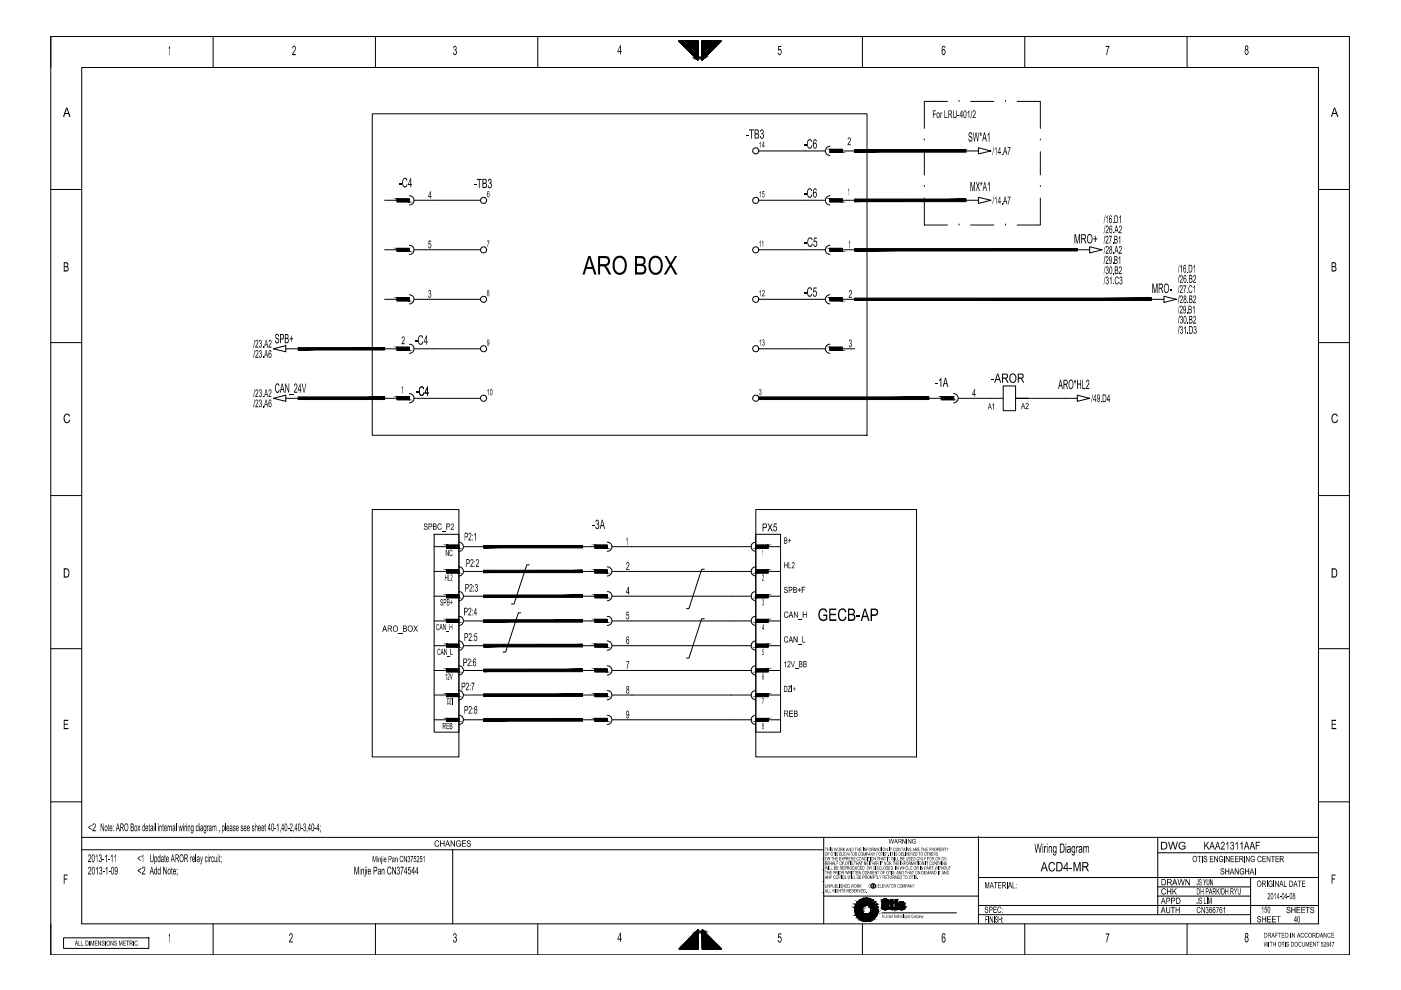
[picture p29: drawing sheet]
<svg xmlns="http://www.w3.org/2000/svg" width="297mm" height="210mm" viewBox="0 0 297 210" stroke-linecap="round" stroke-linejoin="round" font-family="sans-serif">
<!-- layer: LEVEL1 -->
<g fill="none" stroke="#000" stroke-width=".21">
<path d="M10.8 7.7h275.3v194.7h-275.3zM17.3 14.3h262.2v181.6h-262.2zM45.2 7.7v6.6M79.6 7.7v6.6M114 7.7v6.6M182.9 7.7v6.6M217.3 7.7v6.6M251.7 7.7v6.6M78.9 24.1h104.9v68.2h-104.9zM160.9 32h14.1M176 31.7h2.6v.6h-2.6zM176 31a1 1 0 0 0-1 1 1 1 0 0 0 1 1"/>
<path d="M178.6 32h2.6M196 29.7h.1M196 39.5h.1M196 32.2v4.9M200.9 21.5h-4.9v5.7M203.3 21.5h.1M204.8 32h2.6M205.8 21.5h4.9M207.4 31.3l2.7 .7-2.7 .6zM213.2 21.5h.1M215.7 21.5h4.9v5.7M220.6 39.5h.1"/>
<path d="M220.6 29.7h.1M220.6 32.2v4.9M10.8 40.2h6.5M81.5 53h2.7M81.5 42.5h2.7M84.2 52.7h2.6v.6h-2.6zM84.2 42.2h2.6v.6h-2.6zM86.8 41.5a1 1 0 0 1 1 1 1 1 0 0 1-1 1M86.8 52a.97 .97 0 0 1 1 1 .97 .97 0 0 1-1 .9M87.8 53h14.1M87.8 42.5h14.1M160.9 53h14.1"/>
<path d="M160.9 42.5h14.1M176 42.2h2.6v.6h-2.6zM176 41.5a1 1 0 0 0-1 1 1 1 0 0 0 1 1M176 52a.97 .97 0 0 0-1 1 .97 .97 0 0 0 1 .9M176 52.7h2.6v.6h-2.6zM178.6 53h2.6M178.6 42.5h2.6M196 42v5.7h4.9M203.3 47.7h.1M204.8 42.5h2.6M205.8 47.7h4.9M207.4 41.8l2.7 .7-2.7 .6z"/>
<path d="M213.2 47.7h.1M220.6 42v5.7h-4.9M228.4 53h2.6M231 52.3l2.7 .7-2.7 .6zM279.5 40.2h6.6M10.8 72.6h6.5M58 74l2.6-.7v1.3zM60.6 74h2.6M81.5 74h2.7M81.5 63.5h2.7M84.2 73.6h2.6v.7h-2.6zM84.2 63.1h2.6v.7h-2.6z"/>
<path d="M86.8 62.5a.97 .97 0 0 1 1 1 .97 .97 0 0 1-1 .9M86.8 73a.97 .97 0 0 1 1 1 .97 .97 0 0 1-1 .9M87.8 74h14.1M87.8 63.5h14.1M160.9 74h14.1M160.9 63.5h14.1M176 62.5a.97 .97 0 0 0-1 1 .97 .97 0 0 0 1 .9M176 73a.97 .97 0 0 0-1 1 .97 .97 0 0 0 1 .9M176 63.1h2.6v.7h-2.6zM176 73.6h2.6v.7h-2.6zM178.6 74h2.6M178.6 63.5h2.6"/>
<path d="M244.2 63.5h2.6M246.8 62.8l2.6 .7-2.6 .6zM279.5 72.6h6.6M58 84.5l2.6-.7v1.3zM60.6 84.5h2.6M81.5 84.5h2.7M84.2 84.1h2.6v.7h-2.6zM86.8 83.4a1 1 0 0 1 1 1 1 1 0 0 1-1 1M87.8 84.5h14.1M196.9 84.5h2.7M199.6 84.1h2.6v.7h-2.6zM202.2 83.4a1 1 0 0 1 1 1 1 1 0 0 1-1 1"/>
<path d="M203.2 84.5h9.5M212.7 81.8h2.6v5.3h-2.6zM217.9 84.5h-2.6h2.6M217.9 84.5h10.5M228.4 83.8l2.6 .7-2.6 .6zM10.8 105.1h6.5M78.9 108h18.4v52.5h-18.4zM92 113.3h5.3v41.9h-5.3zM92 115.9h2.7M94.7 115.6h2.6v.6h-2.6zM97.3 114.9a.97 .97 0 0 1 1 1 .97 .97 0 0 1-1 1M98.3 115.9h4.2"/>
<path d="M112.2 119.8h-.5l-2.7 8.3h-.6M123.5 115.9h2.6M126.1 115.6h2.6v.6h-2.6zM128.7 114.9a.97 .97 0 0 1 1.1 1 .97 .97 0 0 1-1.1 1M129.8 115.9h29.5M160.2 108h34.1v52.5h-34.1zM160.2 114.9a.97 .97 0 0 0-.9 1 .97 .97 0 0 0 .9 1M160.2 113.3h5.3v41.9h-5.3zM160.2 115.6h2.7v.6h-2.7zM162.9 115.9h2.6M279.5 105.1h6.6M10.8 137.5h6.5"/>
<path d="M92 121.2h2.7M92 126.4h2.7M92 131.7h2.7M92 136.9h2.7M94.7 120.8h2.6v.7h-2.6zM94.7 126.1h2.6v.6h-2.6zM94.7 131.3h2.6v.7h-2.6zM94.7 136.6h2.6v.6h-2.6zM97.3 120.2a.97 .97 0 0 1 1 1 .97 .97 0 0 1-1 .9M97.3 125.4a.97 .97 0 0 1 1 1 .97 .97 0 0 1-1 1M97.3 130.7a.97 .97 0 0 1 1 1 .97 .97 0 0 1-1 .9M97.3 135.9a1 1 0 0 1 1 1 1 1 0 0 1-1 1"/>
<path d="M98.3 121.2h4.2M98.3 126.4h4.2M98.3 131.7h4.2M98.3 136.9h4.2M110.4 129.9h-.5l-2.7 8.4h-.5M123.5 121.2h2.6M123.5 126.4h2.6M123.5 131.7h2.6M123.5 136.9h2.6M126.1 120.8h2.6v.7h-2.6zM126.1 126.1h2.6v.6h-2.6zM126.1 131.3h2.6v.7h-2.6z"/>
<path d="M126.1 136.6h2.6v.6h-2.6zM128.7 120.2a.97 .97 0 0 1 1.1 1 .97 .97 0 0 1-1.1 .9M128.7 125.4a.97 .97 0 0 1 1.1 1 .97 .97 0 0 1-1.1 1M128.7 130.7a.97 .97 0 0 1 1.1 1 .97 .97 0 0 1-1.1 .9M128.7 135.9a1 1 0 0 1 1.1 1 1 1 0 0 1-1.1 1M129.8 121.2h29.5M129.8 126.4h29.5M129.8 131.7h29.5M129.8 136.9h29.5M149.3 120.7h-.5l-2.7 8.3h-.5M149.3 131.2h-.5l-2.7 8.3h-.5M160.2 120.2a.97 .97 0 0 0-.9 1 .97 .97 0 0 0 .9 .9"/>
<path d="M160.2 125.4a.97 .97 0 0 0-.9 1 .97 .97 0 0 0 .9 1M160.2 130.7a.97 .97 0 0 0-.9 1 .97 .97 0 0 0 .9 .9M160.2 135.9a1 1 0 0 0-.9 1 1 1 0 0 0 .9 1M160.2 120.8h2.7v.7h-2.7zM160.2 126.1h2.7v.6h-2.7zM160.2 131.3h2.7v.7h-2.7zM160.2 136.6h2.7v.6h-2.7zM162.9 121.2h2.6M162.9 126.4h2.6M162.9 131.7h2.6M162.9 136.9h2.6M279.5 137.5h6.6"/>
<path d="M92 142.2h2.7M92 147.4h2.7M92 152.6h2.7M94.7 141.8h2.6v.7h-2.6zM94.7 147.1h2.6v.6h-2.6zM94.7 152.3h2.6v.7h-2.6zM97.3 141.1a1 1 0 0 1 1 1 1 1 0 0 1-1 1M97.3 146.4a1 1 0 0 1 1 1 1 1 0 0 1-1 1M97.3 151.6a1 1 0 0 1 1 1 1 1 0 0 1-1 1M98.3 142.2h4.2M98.3 147.4h4.2M98.3 152.6h4.2"/>
<path d="M123.5 142.2h2.6M123.5 147.4h2.6M123.5 152.6h2.6M126.1 141.8h2.6v.7h-2.6zM126.1 152.3h2.6v.7h-2.6zM126.1 147.1h2.6v.6h-2.6zM128.7 141.1a1 1 0 0 1 1.1 1 1 1 0 0 1-1.1 1M128.7 151.6a1 1 0 0 1 1.1 1 1 1 0 0 1-1.1 1M128.7 146.4a1 1 0 0 1 1.1 1 1 1 0 0 1-1.1 1M129.8 142.2h29.5M129.8 147.4h29.5M129.8 152.6h29.5"/>
<path d="M160.2 141.1a1 1 0 0 0-.9 1 1 1 0 0 0 .9 1M160.2 146.4a1 1 0 0 0-.9 1 1 1 0 0 0 .9 1M160.2 151.6a1 1 0 0 0-.9 1 1 1 0 0 0 .9 1M160.2 141.8h2.7v.7h-2.7zM160.2 147.1h2.7v.6h-2.7zM160.2 152.3h2.7v.7h-2.7zM162.9 142.2h2.6M162.9 147.4h2.6M162.9 152.6h2.6M10.8 170h6.5M17.3 177.5h262.2M174.6 177.5v18.4"/>
<path d="M207.4 177.3v18.6M245.5 177.5v16.4M279.5 170h6.6M13.5 198.8h18.1v2.3h-18.1zM17.3 180.2h157.3M45.2 195.9v6.5M79.6 195.9v6.5M96 180.2v15.7M114 195.9v6.5M174.5 182.1h.1M174.5 184.5h.1M174.5 186.9h.1"/>
<path d="M174.5 189.2h.1M174.6 190h32.8M181.2 192.7h1.2l-1.2 .1zM181.2 192.8l1.2-.1 .3 .1zM181.2 192.8h1.5zM181.2 192.9h1.1l-1.1 .1zM181.2 192.9l1.5-.1zM181.2 193.3l1.1-.4 .5 .2zM181.2 193.3l1.6-.2-.5 .2zM181.2 193.3h1.1l-1 .1zM181.3 192.4l1.1 .3h-1.2v.3l1.1-.1-1.1 .4M181.3 192.3l1.3 .1h-1.3z"/>
<path d="M181.3 192.4h1.3l.2 .1zM181.3 192.4l1.5 .1-.4 .2zM181.3 193.4l1-.1-1 .2zM181.3 193.6l1-.3-.8 .6M181.3 193.5l1-.2-1 .3zM181.4 192l-.1 .3zM181.4 192l1.2 .4-1.3-.1zM181.5 191.8l1.1 .6-1.2-.4M181.5 191.8l1.2 .4-.1 .2zM181.5 193.9l1.4-.5-.5 .3zM181.5 193.9l.8-.6 .6 .1zM181.5 193.9l.9-.2-.9 .3z"/>
<path d="M181.5 194l.9-.3zM181.5 194.1l.9-.4-.8 .5zM181.6 194.2l.8-.5-.6 .7M181.7 191.5l-.2 .2zM181.7 191.5l-.2 .3zM181.7 191.5l1 .7-1.2-.4zM181.8 194.4l1.6-.6zM181.8 194.4l.8-.3-.7 .5zM181.8 191.3l.9 .9-1-.7M181.8 191.3l.3-.3 .9 .9zM181.8 191.3l1.2 .6-.3 .3zM181.9 194.6l.7-.5-.6 .5z"/>
<path d="M181.9 191.2l-.1 .1 .3-.3zM182 194.6l.6-.5-.5 .6zM182.1 194.7l.5-.6-.3 .8M182.1 191l-.2 .2zM182.3 194.9l.6-.5-.6 .5zM182.3 190.8l.7 1.1-.9-.9M182.3 190.8l.3-.1zM182.3 190.8l.3-.1 .7 1.2zM182.3 190.8l1 1.1h-.3zM182.3 192.9l.4-.1 .1 .3zM182.3 193.3l.5-.2 .1 .3zM182.3 194.9l.6-.5-.4 .6z"/>
<path d="M182.4 192.7l.4-.2-.1 .3zM182.4 190.8l.2-.1zM182.4 193.7l.7-.1 .3 .2zM182.4 193.7l.5-.3 .2 .2zM182.4 193.7l1 .1-1.6 .6zM182.6 192.4l.4-.2-.2 .3zM182.6 195.1l.3-.7-.1 .8M182.6 194.1l2.7-.1 .4 .3zM182.6 194.1l3.3-.1zM182.6 194.1l1.1-.3 2.2 .2zM182.6 194.1l.8-.3h.3zM182.6 194.1l3.1 .2-2.8 .1z"/>
<path d="M182.6 194.1l.3 .3-.6 .5zM182.7 192.2l.3-.3 .2 .1zM182.7 192.2l.5-.2zM182.7 192.2h.3l-.4 .2zM182.9 195.9v6.5M182.9 190.5l.4 1.4-.7-1.2M182.9 190.5h.3zM182.9 190.5h.3l.4 1.4zM182.9 190.5l.7 1.4h-.3zM182.9 194.4h2l-.5 .2zM182.9 194.4l2.8-.1zM182.9 194.4l-.3 .7-.1-.1z"/>
<path d="M182.9 194.4l1.5 .2h-1zM182.9 194.4l.5 .2-.6 .6zM183 190.5h.2zM183 191.9h.5zM183.3 195.3l.1-.7 .1 .7h.5l-.1-.7 .2 .7M183.3 191.9h.6zM183.4 194.6h1zM183.4 194.6l-.4 .6h-.2zM183.4 194.6l-.3 .7-.1-.1zM183.4 194.6l-.1 .7h-.2zM183.4 194.6h.5l-.4 .7zM183.5 195.3h.5z"/>
<path d="M183.5 195.3l.3 .1zM183.6 190.4v1.5l-.4-1.4M183.6 190.4h.3v1.5l.3-1.4M183.6 190.4h.2zM183.6 190.4h.2l-.2 1.5zM183.7 193.8h2.3zM183.7 193.8h2.3l-.1 .2zM183.8 190.4l-.2 1.5zM183.9 190.4v1.5h-.3zM183.9 194.6h.5l.2 .6zM183.9 194.6l.7 .6-.5 .1zM183.9 194.6l.1 .7h-.5z"/>
<path d="M183.9 191.9l.2 .1M184 193.8l.2-.1 1.8 .1zM184.1 195.3l.4-.1zM184.1 195.3l.5-.1zM184.2 190.5l-.3 1.4zM184.2 193.7l.3-.2h1.6zM184.2 193.7l1.9-.2-.1 .3zM184.3 190.5l-.4 1.4zM184.3 192.2l1.3-.9zM184.3 192.2l1.3-1zM184.3 192.2l1.2-1zM184.4 192.2l1.2-.9z"/>
<path d="M184.4 194.6l.5-.2 .3 .4zM184.4 194.6l.8 .2-.4 .3zM184.4 190.5l-.5 1.4zM184.5 193.5l1.7-.2-.5 .1zM184.5 193.5l1.2-.1 .4 .1zM184.5 190.5l-.5 1.4zM184.5 190.5l-.4 1.5zM184.5 190.5l-.4 1.5M184.5 192.4l1.4-.6zM184.5 192.4l1.4-.7zM184.6 192.4l1.3-.6zM184.6 192.6l1.6-.2z"/>
<path d="M184.6 192.6l1.5-.3zM184.6 193.2l1.6-.3v.2zM184.6 193.2l1.6-.1v.2zM184.6 193.2l1.6 .1-1.7 .2zM184.6 192.6l.1 .1M184.7 192.9h1.5l-.1 .5M184.7 192.7l1.5-.3zM184.7 192.9h1.5l-1.6 .3zM184.8 195.1l-.4-.5 .2 .6M184.8 195.1l.3-.2zM184.8 195.1l.4-.3zM184.9 190.7l-.8 1.3z"/>
<path d="M184.9 194.4l.8-.1-.1 .1zM184.9 194.4h.7l-.3 .3zM184.9 190.7l-.8 1.3M185 190.8l-.9 1.2zM185.1 190.8l-1 1.2zM185.1 190.8l-.9 1.3zM185.1 190.8l-.8 1.3zM185.1 190.8l-.8 1.3M185.3 194.7l-.4-.3 .3 .4M185.3 194h.6l-.1 .1zM185.4 191.1l-1.1 1.1M185.6 194.4l-.3 .3z"/>
<path d="M185.6 191.3l-1.1 1M185.7 193.4l.5-.1-.1 .1zM185.8 194.1l-.5-.1 .4 .3M185.9 191.6l-1.4 .8M185.9 191.8l-1.3 .7M186.1 193.4h-.4l.4 .1M186.1 192.3l.1 .1M186.1 192.3l-1.5 .3M186.2 192.4l-1.5 .3M187 192.4l.2 .3M187 191h1.4zM187 191.1l.6-.1z"/>
<path d="M187 191.1l.6-.1-.6 .1M187 191.1l.7-.1zM187 191h.7zM187 191.1h.5h-.5M187 191.1h.5zM187 191.1h.6zM187 192.4h.5h-.5M187 192.4l.5-1.3-.5 1.3M187 191.1h.5l-.5 1.3zM187 192.4h.5zM187 192.4h.6zM187 192.5h.7h-.7"/>
<path d="M187 192.5h.7zM187 192.5h.6zM187 192.5l.6-.1zM187 192.5l.6-.1-.6 .1M187 192.5h1.4zM187 191.1v1.3M187 193.5h15.8M187 192.6l.5-.3-.3 .4M187 190.9h1.3zM187 192.6l1.4-.1zM187 192.6h1.3zM187.1 190.9h1.2z"/>
<path d="M187.1 192.6h1.2zM187.1 192.6l1.1 .1zM187.1 190.8h1.1zM187.1 192.7h1.1zM187.2 190.8l.3 .4-.5-.3M187.2 190.8l-.2 .3M187.2 190.8l.9-.1zM187.2 190.8h1zM187.2 192.7h1zM187.3 190.7h.7zM187.3 190.7h.8zM187.3 192.8l.9-.1z"/>
<path d="M187.3 192.8h.8zM187.3 192.8h.7zM187.4 190.7h.6M187.4 192.8h.6M187.4 190.7l.4-.1zM187.4 190.7h.6zM187.4 192.8h.6zM187.4 192.8l.4 .1zM187.5 191.1l.1-.1 .2 .1v1.3M187.5 191.1v1.3l.3 .1v-.1M187.5 190.6h.3zM187.5 191.1v1.3h-.5z"/>
<path d="M187.5 192.9h.3zM187.6 191.1h-.6h.6M187.6 192.4h-.6h.6M187.6 190.6h.2zM187.6 192.9h.2zM187.7 191h.7zM187.7 191h-.7h.7M187.7 192.5h.7zM187.7 192.5l.7-.1zM187.8 192.4h.6zM187.8 191h.6zM187.8 191.1h.6h-.6"/>
<path d="M187.8 192.4h.6h-.6M187.8 191.1h.6zM187.8 191.1h.6l-.6 1.3zM188.2 190.8l-.4 .4 .5-.3M188.2 190.8l.1 .1M188.3 190.9l.1 .2M188.3 192.6l-.1 .1M188.4 191h-.7h.7M188.4 191.1h-.6h.6M188.4 192.4h-.6h.6M188.4 192.4l-.7 .1 .7-.1M188.4 192.4l-.1 .2-.5-.3 .4 .4"/>
<path d="M188.4 191.1l-.6 1.3 .6-1.3M188.4 191.1v1.3h-.6zM188.4 191.1v1.3M188.6 191.6l.9-.4zM188.6 191.2h.2l-.2 .4zM188.6 191.2v.4M188.6 191.6h.2M188.8 192.4h.4v.5M188.8 192.4l.2 .4 .2 .1M188.8 190.7h.5l-.5 .5zM188.8 191.2l.5-.5v.5zM188.8 191.2h.5l-.7 .4z"/>
<path d="M188.8 191.6l.7-.4-.2 .4zM188.8 191.6h.5l-.5 .8zM188.8 192.4l.5 .1zM188.8 192.4l.5 .1-.5 .1zM188.8 190.7v.5h-.2M188.8 191.6v.8M188.8 190.7h.5v.5M188.8 192.6l.7-.1zM188.8 192.6l.6-.1zM188.8 192.6l.5-.1zM188.8 192.6l.7-.1-.6 .2zM188.9 192.7l.6-.2-.5 .3z"/>
<path d="M189 192.8l.5-.3-.3 .4zM189.2 192.9h.3M189.3 191.6v.8h-.5zM189.3 191.2h.2M189.4 192.5h.1M189.5 191.2v.4h-.2zM189.5 192.5v.4h-.3zM189.5 191.6h-.2v.8M189.5 191.2v.4M189.5 192.5v.4M189.8 191.2h.5v1.7M189.8 190.7h.5v.4h-.5z"/>
<path d="M189.8 190.7h.5l-.5 .4zM189.8 191.1l.5-.4v.4zM189.8 191.2h.5l-.5 1.7zM189.8 191.2v1.7h.5M190.3 191.2v1.7h-.5zM190.5 192.4h.4a.22 .22 0 0 0 .2 .2 .22 .22 0 0 0 .3-.2M190.5 191.6h.5h-.5M190.5 191.6h.5zM190.5 191.7l.4-.1-.4 .1M190.5 191.6h.4zM190.5 191.7l.4-.1zM190.5 191.7h.4h-.4"/>
<path d="M190.5 191.7h.4zM190.5 191.7h.5zM190.5 192.4h.4zM190.5 192.5l.4-.1-.4 .1M190.5 192.5l.4-.1zM190.5 192.5h.5zM190.5 192.4v.2M190.5 191.5v.4M190.5 191.6h.6zM190.5 191.6h.6h-.6M190.5 191.5l.6 .1zM190.5 191.5h1.3z"/>
<path d="M190.5 191.8h.5zM190.5 191.8l.5-.1zM190.5 191.9l.5-.1zM190.5 192.5h.5h-.5M190.5 192.6h1.3zM190.5 192.6h.6zM190.5 192.6l.6-.1-.6 .1M190.5 192.6l.6-.1zM190.6 191.5h1.2zM190.6 191.9l.4-.1zM190.6 192.7l1.2-.1zM190.6 192.7h1.1z"/>
<path d="M190.6 191.4h1.1zM190.6 191.4l1-.1zM190.6 191.4l1.1 .1zM190.6 191.9l.4-.1-.3 .2zM190.7 192l.7 .4M190.7 191.3h.9zM190.7 192l.3-.2zM190.7 192.7h1zM190.7 192.7h.9zM190.7 192.7l.9 .1zM190.7 191.3h.8zM190.7 192l.3-.2 .5 .3z"/>
<path d="M190.7 192l.8 .1zM190.7 192.1h.9zM190.7 192.1h.9l-.3 .2zM190.7 192.8h.9zM190.7 192.8h.8zM190.8 191.3h.6zM190.8 191.3h.7zM190.8 192.8h.7zM190.9 192.8h.5M190.9 191.3h.5M190.9 191.3h.5zM190.9 192.8h.6z"/>
<path d="M190.9 192.8h.5zM191 191.2h.3zM191 191.2l.4 .1zM191 192.9l.4-.1zM191 192.9h.3zM191 191.6h-.5h.5M191 191.8l-.3 .2 .3-.2M191 192.5h-.5h.5M191.1 191.2h.1zM191.1 191.2h.2zM191.1 192.9h.2zM191.1 192.9h.1z"/>
<path d="M191.1 191.6l.7-.1zM191.1 192.6l.7-.1zM191.2 191.6l.6-.1zM191.2 192.5h.6zM191.2 191.6h.6zM191.3 191.6h.5zM191.3 192.3l.5-.1zM191.3 192.3l.4-.1zM191.3 192.3l.3-.2zM191.3 192.3h.5zM191.3 192.5h.5zM191.3 192.4h.5z"/>
<path d="M191.4 191.6h.4zM191.4 191.7l.4-.1zM191.4 191.7h.4zM191.4 192.4h.4zM191.4 192.4h.4h-.4M191.4 192.4l.4 .1zM191.6 192.1l-.3 .4 .5-.3M191.8 192.2v.4M191.8 191.5v.2h-.4l-.2-.1h-.3l.9 .6M191.8 191.5l-.6 .1 .6-.1M191.8 191.6h-.5h.5M191.8 192.5h-.6h.6"/>
<path d="M191.8 191.6h-.4h.4M191.8 192.4h-.4h.4M191.8 192.5h-.5h.5M207.4 193.9h57.7M207.4 192h72.1M207.4 186.1h72.1M217.3 195.9v6.5M245.5 180.8h34M245.5 190h19.6M245.5 188h19.6M251.7 195.9v6.5M265.1 186.1v9.8"/>
<circle cx="160.2" cy="32" r=".65"/>
<circle cx="102.5" cy="53" r=".65"/>
<circle cx="102.5" cy="42.5" r=".65"/>
<circle cx="160.2" cy="53" r=".65"/>
<circle cx="160.2" cy="42.5" r=".65"/>
<circle cx="102.5" cy="73.9" r=".65"/>
<circle cx="102.5" cy="63.5" r=".64"/>
<circle cx="160.2" cy="73.9" r=".65"/>
<circle cx="160.2" cy="63.5" r=".64"/>
<circle cx="102.5" cy="84.4" r=".65"/>
<circle cx="160.2" cy="84.4" r=".65"/>
<circle cx="185.1" cy="187.8" r=".5"/>
</g>
<g fill="#000" stroke="#000" stroke-width=".21">
<path d="M147.9 197.3l.1-.1zM148.9 197.3l.1-.1zM181.3 192.2v.1zM181.4 192l-.1 .2zM181.5 191.7v.1zM181.7 191.5l-.1 .1zM181.7 191.5l-.2 .2zM181.9 191.2l-.1 .1zM182 191.1l-.1 .1zM182.1 191l-.1 .1zM182.1 191l-.2 .2zM182.3 190.8h.1z"/>
<path d="M182.4 190.8l.2-.1zM183 190.5h.1zM183.6 190.4h.2l-.2 1.5zM183.6 190.4h.2zM183.8 190.4l-.2 1.5zM184.2 190.5l-.3 1.4zM184.1 195.3h.2zM184.4 190.5l-.5 1.4zM184.3 190.5l-.4 1.4zM184.3 195.3l.2-.1zM184.5 190.5l-.6 1.4zM184.5 190.5l-.5 1.4z"/>
<path d="M184.7 192.9h1.5l-1.6 .3zM184.9 190.8l-.8 1.2zM184.8 195.1l.1-.1zM185 190.8l-.9 1.2zM185.1 190.8l-1 1.2zM185.1 190.8l-.9 1.2zM185.1 190.8l-.9 1.3zM184.9 195l.2-.1zM184.3 192.2l1.2-1zM185.5 194.6l-.2 .1zM185.6 194.4l-.1 .2zM185.7 193.4l.5-.1-.1 .1z"/>
<path d="M187 191h1.4zM187 191h.7zM187 192.5h1.4zM187 192.6h.3zM187 190.9h1.3zM187 192.6h1.3zM187.1 190.8l.2 .1zM187.1 190.9h1.2zM187.1 192.6h1.2zM187.1 192.6l1.1 .1zM187.1 190.8h1.1zM187.1 192.7h1.1z"/>
<path d="M187.1 190.8h.2zM187.2 192.7h1zM187.2 190.8l.9-.1zM187.3 192.8h.8zM187.3 192.8h.7zM187.3 190.7h.7zM187.4 192.8h.6zM187.4 192.8l.4 .1zM187 192.6l.5-.3-.2 .3zM187.4 190.7l.4-.1zM187 191.1l.6-.1zM187.5 191.1l-.5 1.3z"/>
<path d="M187.5 192.9h.3zM187.5 190.6h.3zM187 192.5h.7zM187.6 192.9h.2zM187.6 190.6h.2zM187.7 192.5h.7zM187.8 192.3l.5 .3h-.2zM187.4 190.7h.6zM187.3 190.7h.8zM188.1 192.6h.2zM188.1 190.8l.2 .1zM187.2 190.8h1z"/>
<path d="M188.1 190.8h.2zM187.3 192.8l.9-.1zM187.7 191h.7zM187.8 192.4h.6zM187.8 192.5l.6-.1zM187.7 192.5l.7-.1zM187 192.6l1.4-.1zM188.4 191.1l-.6 1.3zM188.6 191.2h.2l-.2 .4zM188.8 190.7h.5l-.5 .5zM188.8 191.2h.5l-.7 .4zM188.8 191.6h.5l-.5 .8z"/>
<path d="M188.8 192.7h.4v.1zM188.8 191.2l.5-.5v.5zM188.6 191.6l.9-.4zM188.8 192.6l.7-.1zM188.8 191.6l.7-.4-.2 .4zM189.5 191.2v.4h-.2zM189.5 192.5v.4h-.3zM189.8 190.7h.5l-.5 .4zM189.8 191.2h.5l-.5 1.7zM189.8 191.1l.5-.4v.4zM190.3 191.2v1.7h-.5zM190.5 191.7h.4z"/>
<path d="M190.5 192.4h.4zM190.5 191.5h1.3zM190.5 192.6h1.3zM190.6 191.5h1.2zM190.6 192.7h1.1zM190.6 191.4l1.1 .1zM190.6 191.4l1-.1zM190.7 192.7h.9zM190.7 192.7l.9 .1zM190.7 191.3h.9zM190.7 192l.8 .1zM190.7 192.1h.9z"/>
<path d="M190.7 192.8h.9zM190.7 192.8h.8zM190.7 191.3h.8zM190.8 192.8h.7zM190.8 191.3h.6zM190.9 192.8h.5zM190.5 191.7l.4-.1zM191 191.2l.4 .1zM190.9 191.3h.5zM191 192.9h.3zM190.5 191.6h.6zM190.7 192l.3-.2z"/>
<path d="M190.5 192.6l.6-.1zM191.1 191.2h.2zM191 191.2h.3zM191.1 192.9h.1zM190.5 192.6h.6zM191.1 191.2h.1zM191.1 192.9h.2zM191.4 191.7h.4zM191.4 192.4h.4zM190.8 191.3h.7zM191 192.9l.4-.1zM190.9 192.8h.6z"/>
<path d="M191.6 192.2h.2zM191.6 192.2h.1zM190.6 191.4h1.1zM191.3 192.3l.4-.1zM191.3 192.3l.3-.2zM190.7 192.7h1zM191.1 191.6l.7-.1zM191.2 191.6l.6-.1zM191.2 192.5h.6zM190.6 192.7l1.2-.1zM191.4 191.7l.4-.1z"/>
<path d="M144 8.6l-.1 .1 4.1 4zM143.9 8.7l4.1 4h-.1z"/>
<path d="M147.9 8.7v4h.2zM147.9 8.7h.2v4z"/>
<path d="M143.9 8.7h4.1v-.1zM143.9 8.6h4.1l-4.1 .1z"/>
<path d="M144 8.8h4v-.1zM144 8.7h4l-4 .1z"/>
<path d="M144.1 8.9h3.9v-.1zM144.1 8.8h3.9l-3.9 .1z"/>
<path d="M144.2 9h3.8v-.2zM144.2 8.8h3.8l-3.8 .2z"/>
<path d="M144.3 9.1h3.7v-.2zM144.3 8.9h3.7l-3.7 .2z"/>
<path d="M144.4 9.1h3.6v-.1zM144.4 9h3.6l-3.6 .1z"/>
<path d="M144.5 9.2h3.5v-.1zM144.5 9.1h3.5l-3.5 .1z"/>
<path d="M144.5 9.3l3.5-.1zM144.5 9.2h3.5z"/>
<path d="M144.6 9.4l3.4-.1zM144.6 9.3h3.4z"/>
<path d="M144.7 9.4h3.3zM144.7 9.4h3.3z"/>
<path d="M144.8 9.5h3.2v-.1zM144.8 9.4h3.2l-3.2 .1z"/>
<path d="M144.8 9.6h3.2v-.1zM144.8 9.5h3.2l-3.2 .1z"/>
<path d="M144.9 9.7h3.1v-.1zM144.9 9.6h3.1l-3.1 .1z"/>
<path d="M145 9.8h3v-.1zM145 9.7h3l-3 .1z"/>
<path d="M145.1 9.9h2.9v-.2zM145.1 9.7h2.9l-2.9 .2z"/>
<path d="M145.2 9.9h2.8v-.1zM145.2 9.8h2.8l-2.8 .1z"/>
<path d="M145.3 10h2.7v-.1zM145.3 9.9h2.7l-2.7 .1z"/>
<path d="M145.3 10.1l2.7-.1zM145.3 10h2.7z"/>
<path d="M145.4 10.2l2.6-.1zM145.4 10.1h2.6z"/>
<path d="M145.5 10.2h2.5zM145.5 10.2h2.5z"/>
<path d="M145.6 10.3h2.4v-.1zM145.6 10.2h2.4l-2.4 .1z"/>
<path d="M145.6 10.4h2.4v-.1zM145.6 10.3h2.4l-2.4 .1z"/>
<path d="M145.7 10.5h2.3v-.1zM145.7 10.4h2.3l-2.3 .1z"/>
<path d="M145.8 10.6h2.2v-.1zM145.8 10.5h2.2l-2.2 .1z"/>
<path d="M145.9 10.7h2.1v-.2zM145.9 10.5h2.1l-2.1 .2z"/>
<path d="M146 10.8h2v-.2zM146 10.6h2l-2 .2z"/>
<path d="M146.1 10.8l1.9-.1zM146.1 10.7h1.9z"/>
<path d="M146.1 10.9l1.9-.1zM146.1 10.8h1.9z"/>
<path d="M146.2 11l1.8-.1zM146.2 10.9h1.8z"/>
<path d="M146.3 11h1.7v-.1zM146.3 10.9h1.7l-1.7 .1z"/>
<path d="M146.4 11.1h1.6v-.1zM146.4 11h1.6l-1.6 .1z"/>
<path d="M146.4 11.2h1.6v-.1zM146.4 11.1h1.6l-1.6 .1z"/>
<path d="M146.5 11.3h1.5v-.1zM146.5 11.2h1.5l-1.5 .1z"/>
<path d="M146.6 11.4h1.4v-.1zM146.6 11.3h1.4l-1.4 .1z"/>
<path d="M146.7 11.5h1.3v-.2zM146.7 11.3h1.3l-1.3 .2z"/>
<path d="M146.8 11.6h1.2v-.2zM146.8 11.4h1.2l-1.2 .2z"/>
<path d="M146.9 11.6l1.1-.1zM146.9 11.5h1.1z"/>
<path d="M147 11.7l1-.1zM147 11.6h1z"/>
<path d="M147 11.8l1-.1zM147 11.7h1z"/>
<path d="M147.1 11.9h.9v-.2zM147.1 11.7h.9l-.9 .2z"/>
<path d="M147.2 11.9h.8v-.1zM147.2 11.8h.8l-.8 .1z"/>
<path d="M147.2 12h.8v-.1zM147.2 11.9h.8l-.8 .1z"/>
<path d="M147.3 12.1h.7v-.1zM147.3 12h.7l-.7 .1z"/>
<path d="M147.4 12.2h.6v-.1zM147.4 12.1h.6l-.6 .1z"/>
<path d="M147.5 12.3h.5v-.2zM147.5 12.1h.5l-.5 .2z"/>
<path d="M147.6 12.4h.4v-.2zM147.6 12.2h.4l-.4 .2z"/>
<path d="M147.7 12.4l.3-.1zM147.7 12.3h.3z"/>
<path d="M147.7 12.5l.3-.1zM147.7 12.4h.3z"/>
<path d="M147.8 12.6l.2-.1zM147.8 12.5h.2z"/>
<path d="M148 12.5l-.1 .2zM147.9 12.5v.2z"/>
<path d="M148.8 8.7v4h.1zM148.8 8.7h.1v4z"/>
<path d="M148.9 12.5v.2zM148.9 12.5v.2z"/>
<path d="M148.9 12.6l.1-.1zM148.9 12.5h.1z"/>
<path d="M148.9 12.5l.2-.1zM148.9 12.4h.2z"/>
<path d="M148.9 12.4l.3-.1zM148.9 12.3h.3z"/>
<path d="M148.9 12.4h.4v-.2zM148.9 12.2h.4l-.4 .2z"/>
<path d="M148.9 12.3h.5v-.2zM148.9 12.1h.5l-.5 .2z"/>
<path d="M148.9 12.2h.6v-.1zM148.9 12.1h.6l-.6 .1z"/>
<path d="M148.9 12.1h.6v-.1zM148.9 12h.6l-.6 .1z"/>
<path d="M148.9 12h.7v-.1zM148.9 11.9h.7l-.7 .1z"/>
<path d="M148.9 11.9h.8v-.1zM148.9 11.8h.8l-.8 .1z"/>
<path d="M148.9 11.9h.8v-.2zM148.9 11.7h.8l-.8 .2z"/>
<path d="M148.9 11.8l.9-.1zM148.9 11.7h.9z"/>
<path d="M148.9 11.7l1-.1zM148.9 11.6h1z"/>
<path d="M148.9 11.6l1.1-.1zM148.9 11.5h1.1z"/>
<path d="M148.9 11.6h1.2v-.2zM148.9 11.4h1.2l-1.2 .2z"/>
<path d="M148.9 11.5h1.3v-.2zM148.9 11.3h1.3l-1.3 .2z"/>
<path d="M148.9 11.4h1.3v-.1zM148.9 11.3h1.3l-1.3 .1z"/>
<path d="M148.9 11.3h1.4v-.1zM148.9 11.2h1.4l-1.4 .1z"/>
<path d="M148.9 11.2h1.5v-.1zM148.9 11.1h1.5l-1.5 .1z"/>
<path d="M148.9 11.1h1.6v-.1zM148.9 11h1.6l-1.6 .1z"/>
<path d="M148.9 11h1.7v-.1zM148.9 10.9h1.7l-1.7 .1z"/>
<path d="M148.9 11l1.7-.1zM148.9 10.9h1.7z"/>
<path d="M148.9 10.9l1.8-.1zM148.9 10.8h1.8z"/>
<path d="M148.9 10.8l1.9-.1zM148.9 10.7h1.9z"/>
<path d="M148.9 10.8h2v-.2zM148.9 10.6h2l-2 .2z"/>
<path d="M148.9 10.7h2.1v-.2zM148.9 10.5h2.1l-2.1 .2z"/>
<path d="M148.9 10.6h2.1v-.1zM148.9 10.5h2.1l-2.1 .1z"/>
<path d="M148.9 10.5h2.2v-.1zM148.9 10.4h2.2l-2.2 .1z"/>
<path d="M148.9 10.4h2.3v-.1zM148.9 10.3h2.3l-2.3 .1z"/>
<path d="M148.9 10.3h2.4v-.1zM148.9 10.2h2.4l-2.4 .1z"/>
<path d="M148.9 10.2h2.5zM148.9 10.2h2.5z"/>
<path d="M148.9 10.2l2.5-.1zM148.9 10.1h2.5z"/>
<path d="M148.9 10.1l2.6-.1zM148.9 10h2.6z"/>
<path d="M148.9 10h2.7v-.1zM148.9 9.9h2.7l-2.7 .1z"/>
<path d="M148.9 9.9h2.8v-.1zM148.9 9.8h2.8l-2.8 .1z"/>
<path d="M148.9 9.9h2.9v-.2zM148.9 9.7h2.9l-2.9 .2z"/>
<path d="M148.9 9.8h2.9v-.1zM148.9 9.7h2.9l-2.9 .1z"/>
<path d="M148.9 9.7h3v-.1zM148.9 9.6h3l-3 .1z"/>
<path d="M148.9 9.6h3.1v-.1zM148.9 9.5h3.1l-3.1 .1z"/>
<path d="M148.9 9.5h3.2v-.1zM148.9 9.4h3.2l-3.2 .1z"/>
<path d="M148.9 9.4h3.3zM148.9 9.4h3.3z"/>
<path d="M148.9 9.4l3.3-.1zM148.9 9.3h3.3z"/>
<path d="M148.9 9.3l3.4-.1zM148.9 9.2h3.4z"/>
<path d="M148.9 9.2h3.5v-.1zM148.9 9.1h3.5l-3.5 .1z"/>
<path d="M148.9 9.1h3.6v-.1zM148.9 9h3.6l-3.6 .1z"/>
<path d="M148.9 9.1h3.6v-.2zM148.9 8.9h3.6l-3.6 .2z"/>
<path d="M148.9 9h3.7v-.2zM148.9 8.8h3.7l-3.7 .2z"/>
<path d="M148.9 8.9h3.8v-.1zM148.9 8.8h3.8l-3.8 .1z"/>
<path d="M148.9 8.8h3.9v-.1zM148.9 8.7h3.9l-3.9 .1z"/>
<path d="M148.9 8.7h4v-.1zM148.9 8.6h4l-4 .1z"/>
<path d="M152.8 8.6l-3.9 4.1 4-4zM148.8 12.7l4-4.1-3.9 4.1z"/>
<path d="M176 31.7v.6h2.6zM176 31.7h2.6v.6z"/>
<path d="M181.2 31.7v.6l23.6-.6zM181.2 32.3l23.6-.6v.6z"/>
<path d="M84.2 52.7l2.6 .6v-.6zM84.2 52.7l2.6 .6h-2.6z"/>
<path d="M84.2 42.2l2.6 .6v-.6zM84.2 42.2l2.6 .6h-2.6z"/>
<path d="M176 42.2v.6h2.6zM176 42.2h2.6v.6z"/>
<path d="M176 52.7v.6h2.6zM176 52.7h2.6v.6z"/>
<path d="M181.2 52.7v.5l47.2-.5zM181.2 53.2l47.2-.5v.5z"/>
<path d="M181.2 42.8h23.6v-.6zM181.2 42.2h23.6l-23.6 .6z"/>
<path d="M63.2 73.7v.5l18.3-.5zM63.2 74.2l18.3-.5v.5z"/>
<path d="M84.2 73.6l2.6 .7v-.7zM84.2 73.6l2.6 .7h-2.6z"/>
<path d="M84.2 63.1l2.6 .7v-.7zM84.2 63.1l2.6 .7h-2.6z"/>
<path d="M176 63.1v.7h2.6zM176 63.1h2.6v.7z"/>
<path d="M176 73.6v.7h2.6zM176 73.6h2.6v.7z"/>
<path d="M181.2 63.2v.5l63-.5zM181.2 63.7l63-.5v.5z"/>
<path d="M63.2 84.2v.5l18.3-.5zM63.2 84.7l18.3-.5v.5z"/>
<path d="M84.2 84.1l2.6 .7v-.7zM84.2 84.1l2.6 .7h-2.6z"/>
<path d="M160.9 84.2v.5l36-.5zM160.9 84.7l36-.5v.5z"/>
<path d="M199.6 84.1l2.6 .7v-.7zM199.6 84.1l2.6 .7h-2.6z"/>
<path d="M94.7 115.6v.6h2.6zM94.7 115.6h2.6v.6z"/>
<path d="M102.5 115.7v.5l21-.5zM102.5 116.2l21-.5v.5z"/>
<path d="M126.1 115.6l2.6 .6v-.6zM126.1 115.6l2.6 .6h-2.6z"/>
<path d="M160.2 116.2l2.7-.6v.6zM160.2 115.6v.6l2.7-.6z"/>
<path d="M94.7 120.8v.7h2.6zM94.7 120.8h2.6v.7z"/>
<path d="M94.7 126.1v.6h2.6zM94.7 126.1h2.6v.6z"/>
<path d="M94.7 131.3v.7h2.6zM94.7 131.3h2.6v.7z"/>
<path d="M94.7 136.6v.6h2.6zM94.7 136.6h2.6v.6z"/>
<path d="M102.5 120.9v.5l21-.5zM102.5 121.4l21-.5v.5z"/>
<path d="M102.5 126.2v.5l21-.5zM102.5 126.7l21-.5v.5z"/>
<path d="M102.5 131.4v.5l21-.5zM102.5 131.9l21-.5v.5z"/>
<path d="M102.5 136.6v.6l21-.6zM102.5 137.2l21-.6v.6z"/>
<path d="M126.1 120.8l2.6 .7v-.7zM126.1 120.8l2.6 .7h-2.6z"/>
<path d="M126.1 126.1l2.6 .6v-.6zM126.1 126.1l2.6 .6h-2.6z"/>
<path d="M126.1 131.3l2.6 .7v-.7zM126.1 131.3l2.6 .7h-2.6z"/>
<path d="M126.1 136.6l2.6 .6v-.6zM126.1 136.6l2.6 .6h-2.6z"/>
<path d="M160.2 121.5l2.7-.7v.7zM160.2 120.8v.7l2.7-.7z"/>
<path d="M160.2 126.7l2.7-.6v.6zM160.2 126.1v.6l2.7-.6z"/>
<path d="M160.2 132l2.7-.7v.7zM160.2 131.3v.7l2.7-.7z"/>
<path d="M160.2 137.2l2.7-.6v.6zM160.2 136.6v.6l2.7-.6z"/>
<path d="M94.7 141.8v.7h2.6zM94.7 141.8h2.6v.7z"/>
<path d="M94.7 147.1v.6h2.6zM94.7 147.1h2.6v.6z"/>
<path d="M94.7 152.3v.7h2.6zM94.7 152.3h2.6v.7z"/>
<path d="M102.5 141.9v.5l21-.5zM102.5 142.4l21-.5v.5z"/>
<path d="M102.5 152.4v.5l21-.5zM102.5 152.9l21-.5v.5z"/>
<path d="M102.5 147.7h21v-.6zM102.5 147.1h21l-21 .6z"/>
<path d="M126.1 141.8l2.6 .7v-.7zM126.1 141.8l2.6 .7h-2.6z"/>
<path d="M126.1 152.3l2.6 .7v-.7zM126.1 152.3l2.6 .7h-2.6z"/>
<path d="M126.1 147.1l2.6 .6v-.6zM126.1 147.1l2.6 .6h-2.6z"/>
<path d="M160.2 142.5l2.7-.7v.7zM160.2 141.8v.7l2.7-.7z"/>
<path d="M160.2 147.7l2.7-.6v.6zM160.2 147.1v.6l2.7-.6z"/>
<path d="M160.2 153l2.7-.7v.7zM160.2 152.3v.7l2.7-.7z"/>
<path d="M145.2 199.9v.2l2.8-.2zM145.2 200.1l2.8-.2v.2z"/>
<path d="M145.3 199.9v.1l2.7-.1zM145.3 200l2.7-.1v.1z"/>
<path d="M145.3 199.8h2.7zM145.3 199.9l2.7-.1z"/>
<path d="M145.4 199.7h2.6zM145.4 199.8l2.6-.1z"/>
<path d="M145.5 199.6h2.5zM145.5 199.7l2.5-.1z"/>
<path d="M145.6 199.6h2.4zM145.6 199.6h2.4z"/>
<path d="M145.7 199.5v.1l2.3-.1zM145.7 199.6l2.3-.1v.1z"/>
<path d="M145.8 199.4v.1l2.2-.1zM145.8 199.5l2.2-.1v.1z"/>
<path d="M145.9 199.3v.1l2.1-.1zM145.9 199.4l2.1-.1v.1z"/>
<path d="M145.9 199.2v.1l2.1-.1zM145.9 199.3l2.1-.1v.1z"/>
<path d="M146 199.1v.2l2-.2zM146 199.3l2-.2v.2z"/>
<path d="M146.1 199.1v.1l1.9-.1zM146.1 199.2l1.9-.1v.1z"/>
<path d="M146.1 199h1.9zM146.1 199.1l1.9-.1z"/>
<path d="M146.2 198.9h1.8zM146.2 199l1.8-.1z"/>
<path d="M146.3 198.8h1.7zM146.3 198.9l1.7-.1z"/>
<path d="M146.4 198.8v.1l1.6-.1zM146.4 198.9l1.6-.1v.1z"/>
<path d="M146.5 198.7v.1l1.5-.1zM146.5 198.8l1.5-.1v.1z"/>
<path d="M146.6 198.6v.1l1.4-.1zM146.6 198.7l1.4-.1v.1z"/>
<path d="M146.7 198.5v.1l1.3-.1zM146.7 198.6l1.3-.1v.1z"/>
<path d="M146.7 198.4v.1l1.3-.1zM146.7 198.5l1.3-.1v.1z"/>
<path d="M146.8 198.3v.2l1.2-.2zM146.8 198.5l1.2-.2v.2z"/>
<path d="M146.9 198.2v.2l1.1-.2zM146.9 198.4l1.1-.2v.2z"/>
<path d="M147 198.2h1zM147 198.3l1-.1z"/>
<path d="M147 198.1h1zM147 198.2l1-.1z"/>
<path d="M147.1 198h.9zM147.1 198.1l.9-.1z"/>
<path d="M147.2 198v.1l.8-.1zM147.2 198.1l.8-.1v.1z"/>
<path d="M147.3 197.9v.1l.7-.1zM147.3 198l.7-.1v.1z"/>
<path d="M147.4 197.8v.1l.6-.1zM147.4 197.9l.6-.1v.1z"/>
<path d="M147.5 197.7v.1l.5-.1zM147.5 197.8l.5-.1v.1z"/>
<path d="M147.5 197.6v.1l.5-.1zM147.5 197.7l.5-.1v.1z"/>
<path d="M147.6 197.5v.2l.4-.2zM147.6 197.7l.4-.2v.2z"/>
<path d="M147.7 197.5h.3zM147.7 197.6l.3-.1z"/>
<path d="M147.8 197.4h.2zM147.8 197.5l.2-.1z"/>
<path d="M147.8 197.3h.2zM147.8 197.4l.2-.1z"/>
<path d="M148 197.2l.1 4zM148 197.2l.1 4z"/>
<path d="M148.9 197.3h.2zM148.9 197.4l.2-.1z"/>
<path d="M148.9 197.4h.3zM148.9 197.5l.3-.1z"/>
<path d="M148.9 197.5h.3zM148.9 197.6l.3-.1z"/>
<path d="M148.9 197.5v.2l.4-.2zM148.9 197.7l.4-.2v.2z"/>
<path d="M148.9 197.6v.1l.5-.1zM148.9 197.7l.5-.1v.1z"/>
<path d="M148.9 197.7v.1l.6-.1zM148.9 197.8l.6-.1v.1z"/>
<path d="M148.9 197.8v.1l.6-.1zM148.9 197.9l.6-.1v.1z"/>
<path d="M148.9 197.9v.1l.7-.1zM148.9 198l.7-.1v.1z"/>
<path d="M148.9 198v.1l.8-.1zM148.9 198.1l.8-.1v.1z"/>
<path d="M148.9 198h.9zM148.9 198.1l.9-.1z"/>
<path d="M148.9 198.1h1zM148.9 198.2l1-.1z"/>
<path d="M148.9 198.2h1.1zM148.9 198.3l1.1-.1z"/>
<path d="M148.9 198.2v.2l1.1-.2zM148.9 198.4l1.1-.2v.2z"/>
<path d="M148.9 198.3v.2l1.2-.2zM148.9 198.5l1.2-.2v.2z"/>
<path d="M148.9 198.4v.1l1.3-.1zM148.9 198.5l1.3-.1v.1z"/>
<path d="M148.9 198.5v.1l1.4-.1zM148.9 198.6l1.4-.1v.1z"/>
<path d="M148.9 198.6v.1l1.4-.1zM148.9 198.7l1.4-.1v.1z"/>
<path d="M148.9 198.7v.1l1.5-.1zM148.9 198.8l1.5-.1v.1z"/>
<path d="M148.9 198.8v.1l1.6-.1zM148.9 198.9l1.6-.1v.1z"/>
<path d="M148.9 198.8h1.7zM148.9 198.9l1.7-.1z"/>
<path d="M148.9 198.9h1.8zM148.9 199l1.8-.1z"/>
<path d="M148.9 199h1.9zM148.9 199.1l1.9-.1z"/>
<path d="M148.9 199.1v.1l1.9-.1zM148.9 199.2l1.9-.1v.1z"/>
<path d="M148.9 199.1v.2l2-.2zM148.9 199.3l2-.2v.2z"/>
<path d="M148.9 199.2v.1l2.1-.1zM148.9 199.3l2.1-.1v.1z"/>
<path d="M148.9 199.3v.1l2.2-.1zM148.9 199.4l2.2-.1v.1z"/>
<path d="M148.9 199.4v.1l2.2-.1zM148.9 199.5l2.2-.1v.1z"/>
<path d="M148.9 199.5v.1l2.3-.1zM148.9 199.6l2.3-.1v.1z"/>
<path d="M148.9 199.6h2.4zM148.9 199.6h2.4z"/>
<path d="M148.9 199.6h2.5zM148.9 199.7l2.5-.1z"/>
<path d="M148.9 199.7h2.6zM148.9 199.8l2.6-.1z"/>
<path d="M148.9 199.8h2.7zM148.9 199.9l2.7-.1z"/>
<path d="M148.9 199.9v.1l2.7-.1zM148.9 200l2.7-.1v.1z"/>
<path d="M148.9 199.9v.2l2.8-.2zM148.9 200.1l2.8-.2v.2z"/>
<path d="M148.9 197.2v4zM148.9 197.2v4z"/>
<path d="M181.2 192.9h1.1zM181.2 192.9h1.1z"/>
<path d="M181.2 193.3h1.1zM181.3 193.3h1z"/>
<path d="M181.3 192.3l1.3 .1zM181.3 192.4h1.3z"/>
<path d="M181.3 192.4l1.5 .1zM181.6 192.5h1.2l-.4 .2z"/>
<path d="M181.4 192l-.1 .3h.9zM181.3 192.3l1.3 .1z"/>
<path d="M181.5 191.8l.6 .4h.6zM182.1 192.2h.6l-.1 .2z"/>
<path d="M181.7 191.5l-.2 .3h.6zM181.5 191.8h.6l.6 .4z"/>
<path d="M181.8 191.3l.8 .6h.4zM182.6 191.9h.4l-.3 .3z"/>
<path d="M182.1 191l-.3 .3h.5zM181.8 191.3h.5l.7 .6z"/>
<path d="M182.3 190.8l.7 1.1h.3zM183 191.9h.3z"/>
<path d="M181.8 193.1h1l-.5-.2zM181.2 193.3l.6-.2h1z"/>
<path d="M181.3 193.4l1-.1zM181.3 193.4h.7l-.7 .1z"/>
<path d="M181.3 193.5l1-.2zM181.3 193.5h.4l-.4 .1z"/>
<path d="M182.2 193.4h.7zM181.5 193.9l.7-.5h.7z"/>
<path d="M181.2 192.7h1.2zM181.2 192.7h1.1l-1.1 .1z"/>
<path d="M181.2 192.8h1.5l-.3-.1zM181.2 192.8h1.5z"/>
<path d="M181.5 193.9l.9-.2zM181.5 193.9h.3l-.3 .1z"/>
<path d="M181.5 194l.9-.3zM181.5 194h.3z"/>
<path d="M181.5 194.1l.9-.4zM181.5 194.1h.3l-.2 .1z"/>
<path d="M182.3 193.8h1.1zM182.3 193.8h1.1l-1.6 .6z"/>
<path d="M181.3 192.4h1.3zM181.3 192.4l1.5 .1z"/>
<path d="M182.3 190.8h.4l-.1-.1zM182.3 190.8h.4l.6 1.1z"/>
<path d="M181.8 194.4l.8-.3zM181.8 194.4h.2l-.1 .2z"/>
<path d="M181.9 194.6h.2l.5-.5zM181.9 194.6h.2z"/>
<path d="M182 194.6h.2l.4-.5zM182 194.6h.2z"/>
<path d="M182.6 194.1l.3 .2h2.8zM182.9 194.3h2.8z"/>
<path d="M182.6 194.1l-.1 .3h.4zM182.5 194.4h.4l-.6 .5z"/>
<path d="M182.7 192.2h.3zM182.7 192.2h.3l-.4 .2z"/>
<path d="M181.2 192.8h1.5zM181.2 192.8h1.5z"/>
<path d="M181.2 192.9l1.5-.1zM181.2 192.9h1.2z"/>
<path d="M182.3 192.9h.4v-.1zM182.3 192.9h.4l.1 .2z"/>
<path d="M181.2 193.3h1.2l.4-.2zM181.2 193.3h1.2z"/>
<path d="M182.3 193.3h.6l-.1-.2zM182.3 193.3l.6 .1z"/>
<path d="M182.4 192.7h.4v-.2zM182.4 192.7h.4l-.1 .1z"/>
<path d="M182.5 193.6h.6l-.2-.2zM182.5 193.6h.6l-.7 .1z"/>
<path d="M182 193.7h.4l.5-.3zM181.5 193.9l.9-.2z"/>
<path d="M182.9 190.5l.4 1.4h.3zM183.3 191.9h.3z"/>
<path d="M182.3 194.9l.6-.5zM182.3 194.9h.1z"/>
<path d="M182.3 194.9h.2l.4-.5zM182.3 194.9h.2z"/>
<path d="M182.9 194.4l-.4 .6h.1zM182.5 195h.1z"/>
<path d="M182.9 194.4l.4 .2h1.1zM183.3 194.6h1.1z"/>
<path d="M182.9 194.4v.2h.5zM182.9 194.6h.5l-.6 .6z"/>
<path d="M182.6 192.4h.3l.1-.2zM182.6 192.4h.3l-.1 .1z"/>
<path d="M183 191.9l-.1 .1h.3zM182.7 192.2l.5-.2z"/>
<path d="M182.4 193.7h.8zM182.4 193.7l1 .1z"/>
<path d="M183 190.5h.2zM182.9 190.5h.2z"/>
<path d="M182.9 190.5h.3zM182.9 190.5h.3l.4 1.4z"/>
<path d="M182.7 192.2l.5-.2zM182.7 192.2h.4z"/>
<path d="M183.3 191.9h.6zM183.5 191.9h.4z"/>
<path d="M183.2 191.9h.3zM183 191.9h.5z"/>
<path d="M183.2 193.8h.5zM182.6 194.1l.6-.3h.5z"/>
<path d="M182.6 194.1l.8-.3zM181.8 194.4l.8-.3z"/>
<path d="M183.4 194.6l-.6 .6h.2zM182.8 195.2h.2z"/>
<path d="M183.4 194.6l-.4 .6h.1zM183 195.2l.1 .1z"/>
<path d="M183.4 194.6l-.3 .7h.2zM183.1 195.3h.2z"/>
<path d="M183.4 194.6h.5zM183.4 194.6h.5l-.4 .7z"/>
<path d="M183.5 195.3l.3 .1zM183.6 195.4h.2z"/>
<path d="M183 191.9h.5zM183 191.9h.4z"/>
<path d="M183.3 191.9h.4zM183.3 191.9h.6z"/>
<path d="M183.2 194h2.7l-2.2-.2zM182.6 194.1l3.3-.1z"/>
<path d="M183.9 190.4l-.3 1.5h.3zM183.6 191.9h.3z"/>
<path d="M183.9 194.6l.2 .6h.5zM184.1 195.2h.5l-.5 .1z"/>
<path d="M183.9 194.6l-.4 .7h.5zM183.5 195.3h.5z"/>
<path d="M183.5 195.3h.5zM183.5 195.3h.4z"/>
<path d="M184.1 193.8h1.9zM184 193.8h2z"/>
<path d="M184.4 194.6l.2 .2h.6zM184.6 194.8h.6l-.4 .3z"/>
<path d="M183.4 194.6h1zM183.4 194.6h.7z"/>
<path d="M183.9 194.6h.5zM183.9 194.6h.5l.2 .6z"/>
<path d="M184.5 193.5h-.1h1.7zM184.2 193.7l.2-.2h1.7z"/>
<path d="M184.6 193.2l1.6 .1zM184.6 193.3h1.6l-1.7 .2z"/>
<path d="M184.4 195.2h.2zM184.1 195.3l.4-.1z"/>
<path d="M184.9 194.4h.7zM185 194.4h.6l-.3 .3z"/>
<path d="M182.9 194.4h2zM182.9 194.4h1.9l-.4 .2z"/>
<path d="M184.4 194.6h.6l-.1-.2zM184.4 194.6h.6l.2 .2z"/>
<path d="M185.1 194.9l.1-.1zM184.8 195.1l.3-.2z"/>
<path d="M182.6 194.1h2.8zM182.6 194.1h2.8l.3 .2z"/>
<path d="M185.4 191.2h.2zM184.3 192.2l1.3-1z"/>
<path d="M185.5 191.3h.1zM184.3 192.2l1.3-.9z"/>
<path d="M184.3 192.2l1.3-.9zM184.3 192.2h.2z"/>
<path d="M184.4 192.2l1.2-.9zM184.4 192.2h.1z"/>
<path d="M184.4 192.2l1.2-.9zM184.4 192.2h.1z"/>
<path d="M184.5 193.5h1.3zM184.5 193.5h1.6z"/>
<path d="M184.9 194.4l.8-.1zM184.9 194.4h.8z"/>
<path d="M183.3 194.4l2.4-.1zM182.9 194.4h2z"/>
<path d="M185.7 191.7h.2zM184.5 192.4l1.4-.7z"/>
<path d="M185.8 191.8h.1zM184.5 192.4l1.4-.6z"/>
<path d="M185.7 191.8l.2-.1zM184.5 192.4l1.4-.6z"/>
<path d="M184.5 192.4l1.4-.6zM184.5 192.4h.2z"/>
<path d="M184.5 192.4l1.4-.6zM184.5 192.4h.2z"/>
<path d="M184.6 192.4l1.3-.6zM184.6 192.4h.1z"/>
<path d="M185.3 194h.6zM185.3 194h.6l-.1 .1z"/>
<path d="M184.7 194h1.2zM182.6 194.1l2.7-.1z"/>
<path d="M184 193.8h2zM183.7 193.8h.8z"/>
<path d="M183.7 193.8h2.3zM183.7 193.8h2.3l-.1 .2z"/>
<path d="M184.2 193.7h1.8l.1-.2zM184.2 193.7l1.8 .1z"/>
<path d="M185.7 192.4h.5zM184.6 192.6l1.6-.2z"/>
<path d="M185.8 192.4l.3-.1zM184.6 192.6l1.5-.2z"/>
<path d="M185.9 192.3h.2zM184.6 192.6l1.5-.3z"/>
<path d="M184.6 192.6l1.6-.2zM184.6 192.6h.3z"/>
<path d="M184.6 192.6l1.6-.2zM184.6 192.6h.3z"/>
<path d="M184.7 192.7l1.5-.3zM184.7 192.7h.2z"/>
<path d="M184.6 193.2l1.6-.1zM184.6 193.2l1.6 .1z"/>
<path d="M184.7 193.4h1l.5-.1zM184.5 193.5l1.2-.1z"/>
<path d="M185.3 193.1h.9v-.2zM184.6 193.2l1.6-.1z"/>
<path d="M187 191.1h.6zM187 191.1h.6z"/>
<path d="M187 192.4h.5zM187 192.4h.5z"/>
<path d="M187 192.4h.5zM187 192.4h.5z"/>
<path d="M187 192.4h.5zM187 192.4h.5z"/>
<path d="M187 192.4h.6zM187 192.4h.6z"/>
<path d="M187 192.6l.3 .1zM187.1 192.7h.2z"/>
<path d="M187.1 190.8l.2 .1zM187 190.9h.3l.2 .3z"/>
<path d="M187.3 191.1h.2zM187 191.1h.5z"/>
<path d="M187.3 192.4h.2zM187 192.4h.5z"/>
<path d="M187.3 192.4h.2zM187 192.4h.5z"/>
<path d="M187.4 191h.2zM187 191.1l.6-.1z"/>
<path d="M187.4 192.4h.2zM187 192.5l.6-.1z"/>
<path d="M187.3 191.1h.2zM187 191.1h.5z"/>
<path d="M187 191.1h.5zM187 191.1h.5z"/>
<path d="M187.5 191.1l-.5 1.3h.5zM187 192.4h.5z"/>
<path d="M187 191.1h.5zM187 191.1v1.3l.5-1.3z"/>
<path d="M187 192.4h.6zM187 192.4h.6z"/>
<path d="M187.4 191.1h.2zM187 191.1h.5z"/>
<path d="M187 191.1h.6zM187 191.1h.6z"/>
<path d="M187.4 192.4h.2zM187 192.5l.6-.1z"/>
<path d="M187 192.4h.6zM187 192.4h.6z"/>
<path d="M187.3 191.1l.3-.1zM187 191.1h.6z"/>
<path d="M187.5 192.5h.1zM187 192.5h.6z"/>
<path d="M187.5 192.5l.1-.1zM187 192.5h.6z"/>
<path d="M187.5 192.5h.2zM187 192.5h.7z"/>
<path d="M187 191h.7zM187 191h.7z"/>
<path d="M187.8 191.1h.6zM187.8 191.1h.6z"/>
<path d="M187.8 192.4h.6zM187.8 192.4h.6z"/>
<path d="M187.8 191.1h.6zM187.8 191.1h.6z"/>
<path d="M188.1 192.6l.2 .1zM188.1 192.7h.2z"/>
<path d="M188.1 190.8l.2 .1zM188.1 190.9h.2l-.5 .3z"/>
<path d="M187.7 191h.7zM187.7 191h.1z"/>
<path d="M187.7 191h.7zM187.7 191h.2z"/>
<path d="M187.8 191h.6zM187.8 191h.1z"/>
<path d="M187.8 191h.6zM187.8 191h.1z"/>
<path d="M187.8 191h.6zM187.8 191h.1z"/>
<path d="M187.8 191.1l.6-.1zM187.8 191.1h.6z"/>
<path d="M187.8 191.1h.6zM187.8 191.1h.5z"/>
<path d="M187.8 191.1h.6zM187.8 191.1h.3z"/>
<path d="M187.8 191.1h.6zM187.8 191.1h.2z"/>
<path d="M187.8 191.1h.6zM187.8 191.1h.6z"/>
<path d="M187.8 192.4h.6zM187.8 192.4h.3z"/>
<path d="M187.8 192.4h.6zM187.8 192.4h.1z"/>
<path d="M187.7 192.5l.7-.1zM187.7 192.5h.7z"/>
<path d="M187.8 191.1h.6zM187.8 191.1h.6z"/>
<path d="M187.8 191.1h.6zM187.8 191.1h.6l-.6 1.3z"/>
<path d="M188.4 191.1l-.6 1.3h.6zM187.8 192.4h.6z"/>
<path d="M187.8 192.4h.6zM187.8 192.4h.6z"/>
<path d="M187.8 192.4h.6zM187.8 192.4h.3z"/>
<path d="M187.8 192.4h.6zM187.8 192.4h.2z"/>
<path d="M187.8 192.4h.6zM187.8 192.4h.6z"/>
<path d="M188.8 192.4l.5 .1zM188.8 192.5h.5l-.5 .1z"/>
<path d="M188.8 192.4v.3h.4zM188.8 192.4h.4v.3z"/>
<path d="M188.8 192.7l.4 .1zM189 192.8l.2 .1z"/>
<path d="M189.3 191.6l-.5 .8h.5zM188.8 192.4h.5z"/>
<path d="M188.8 192.4h.5zM188.8 192.4l.5 .1z"/>
<path d="M189.2 192.5h.2zM188.8 192.6l.6-.1z"/>
<path d="M189.2 192.5h.1zM188.8 192.6l.5-.1z"/>
<path d="M188.8 192.6l.7-.1zM188.8 192.6h.5l-.4 .1z"/>
<path d="M188.9 192.7l.6-.2zM188.9 192.7h.3z"/>
<path d="M189 192.8h.2l.3-.3zM189 192.8h.2z"/>
<path d="M190.5 191.6h.5zM190.5 191.6h.5z"/>
<path d="M190.5 191.6h.4zM190.5 191.6h.4z"/>
<path d="M190.5 191.5l.6 .1zM190.5 191.6h.6z"/>
<path d="M190.5 191.6h.5zM190.5 191.6h.5z"/>
<path d="M190.5 192.5h.5zM190.5 192.5h.5z"/>
<path d="M190.6 191.7h.3zM190.5 191.7h.4z"/>
<path d="M190.6 192.4h.3zM190.5 192.5l.4-.1z"/>
<path d="M190.6 192.5h.4zM190.5 192.5h.5z"/>
<path d="M190.7 191.6h.3zM190.5 191.6h.5z"/>
<path d="M190.7 191.6h.2zM190.5 191.7l.4-.1z"/>
<path d="M190.7 192.1h.9zM190.8 192.1h.8l-.3 .2z"/>
<path d="M190.8 192.4h.1zM190.5 192.5l.4-.1z"/>
<path d="M190.8 191.6h.1zM190.5 191.7l.4-.1z"/>
<path d="M190.8 191.7h.1zM190.5 191.7h.4z"/>
<path d="M190.8 192.5h.2zM190.5 192.5h.5z"/>
<path d="M190.8 191.7h.1zM190.5 191.7h.4z"/>
<path d="M190.5 191.7h.5zM190.5 191.7h.5z"/>
<path d="M190.8 192.4h.1zM190.5 192.5l.4-.1z"/>
<path d="M190.5 192.5h.5zM190.5 192.5h.5z"/>
<path d="M190.8 191.8h.2zM190.5 191.8h.5z"/>
<path d="M190.8 191.8l.2-.1zM190.5 191.8h.5z"/>
<path d="M190.5 191.7h.5zM190.5 191.7h.5z"/>
<path d="M190.8 192.5h.2zM190.5 192.5h.5z"/>
<path d="M190.5 192.5h.5zM190.5 192.5h.5z"/>
<path d="M190.8 191.6h.2zM190.5 191.6h.5z"/>
<path d="M190.9 191.6h.1zM190.5 191.6h.5z"/>
<path d="M190.5 191.6h.5zM190.5 191.6h.5z"/>
<path d="M190.5 191.8h.5zM190.5 191.8h.4z"/>
<path d="M190.5 191.9l.5-.1zM190.5 191.9h.3z"/>
<path d="M190.6 191.9l.4-.1zM190.6 191.9h.1z"/>
<path d="M190.6 191.9l.4-.1zM190.6 191.9h.1z"/>
<path d="M190.7 192h.8l-.5-.2zM190.7 192l.8 .1z"/>
<path d="M190.5 192.5h.5zM190.5 192.5h.5z"/>
<path d="M190.7 191.6h.4zM190.5 191.6h.5z"/>
<path d="M191 192.5h.1zM190.5 192.6l.6-.1z"/>
<path d="M190.9 191.6h.2zM190.5 191.6h.6z"/>
<path d="M191.2 191.6h.6zM191.3 191.6h.5z"/>
<path d="M191.4 192.4l.4 .1zM191.3 192.5h.5z"/>
<path d="M191.6 192.2h.2zM191.5 192.2h.3l-.5 .3z"/>
<path d="M191.6 192.2h.1zM191.3 192.3l.4-.1z"/>
<path d="M191.5 192.2h.3zM191.3 192.3l.5-.1z"/>
<path d="M191.2 191.6l.6-.1zM191.2 191.6h.1z"/>
<path d="M191.2 191.6l.6-.1zM191.2 191.6h.6z"/>
<path d="M191.3 191.6h.5zM191.3 191.6h.4z"/>
<path d="M191.3 191.6h.5zM191.3 191.6h.2z"/>
<path d="M191.3 191.6h.5zM191.3 191.6h.2z"/>
<path d="M191.3 191.6h.5zM191.3 191.6h.5z"/>
<path d="M191.4 192.3l.4-.1zM191.3 192.3h.5z"/>
<path d="M191.3 192.3h.5zM191.3 192.3h.2z"/>
<path d="M191.3 192.3h.5zM191.3 192.3h.2z"/>
<path d="M191.3 192.4h.5zM191.3 192.4h.5z"/>
<path d="M191.3 192.5h.5zM191.2 192.5h.6z"/>
<path d="M191.2 192.5h.6zM191.2 192.5h.4z"/>
<path d="M191.2 192.5h.6zM191.2 192.5h.2z"/>
<path d="M191.1 192.6l.7-.1zM191.1 192.6h.7z"/>
<path d="M191.3 191.6h.5zM191.3 191.6h.5z"/>
<path d="M191.4 191.6h.4zM191.4 191.6h.3z"/>
<path d="M191.4 191.6h.4zM191.4 191.6h.1z"/>
<path d="M191.4 191.6h.4zM191.4 191.6h.1z"/>
<path d="M191.3 192.4h.5zM191.3 192.4h.5z"/>
<path d="M191.4 192.4h.4zM191.4 192.4h.3z"/>
<path d="M191.4 192.4h.4zM191.4 192.4h.1z"/>
<path d="M191.4 192.4h.4zM191.4 192.4h.4z"/>
<path d="M191.4 192.4h.4zM191.4 192.4h.2z"/>
<path d="M191.4 192.4h.4zM191.4 192.4h.1z"/>
<path d="M191.4 192.4h.4zM191.4 192.4l.4 .1z"/>
<path d="M191.3 192.5h.5zM191.3 192.5h.3z"/>
<path d="M191.3 192.5h.5zM191.3 192.5h.2z"/>
<path d="M191.3 192.5h.5zM191.3 192.5h.1z"/>
<path d="M191.3 192.5h.5zM191.3 192.5h.5z"/>
<path d="M143.9 201.2l.1 .1 4-4.2zM148 197.1l.1 .1-4.1 4.1z"/>
<path d="M144 201.2h4zM144 201.3l4-.1z"/>
<path d="M144.1 201.1v.1l3.9-.1zM144.1 201.2l3.9-.1v.1z"/>
<path d="M144.2 201v.1l3.8-.1zM144.2 201.1l3.8-.1v.1z"/>
<path d="M144.2 200.9v.1l3.8-.1zM144.2 201l3.8-.1v.1z"/>
<path d="M144.3 200.8v.2l3.7-.2zM144.3 201l3.7-.2v.2z"/>
<path d="M144.4 200.7v.2l3.6-.2zM144.4 200.9l3.6-.2v.2z"/>
<path d="M144.5 200.7v.1l3.5-.1zM144.5 200.8l3.5-.1v.1z"/>
<path d="M144.5 200.6v.1l3.5-.1zM144.5 200.7l3.5-.1v.1z"/>
<path d="M144.6 200.5h3.4zM144.6 200.6l3.4-.1z"/>
<path d="M144.7 200.4h3.3zM144.7 200.5l3.3-.1z"/>
<path d="M144.8 200.4h3.2zM144.8 200.4h3.2z"/>
<path d="M144.9 200.3v.1l3.1-.1zM144.9 200.4l3.1-.1v.1z"/>
<path d="M145 200.2v.1l3-.1zM145 200.3l3-.1v.1z"/>
<path d="M145 200.1v.1l3-.1zM145 200.2l3-.1v.1z"/>
<path d="M145.1 200v.2l2.9-.2zM145.1 200.2l2.9-.2v.2z"/>
<path d="M148.9 200v.2l2.9-.2zM148.9 200.2l2.9-.2v.2z"/>
<path d="M148.9 200.1v.1l3-.1zM148.9 200.2l3-.1v.1z"/>
<path d="M148.9 200.2v.1l3-.1zM148.9 200.3l3-.1v.1z"/>
<path d="M148.9 200.3v.1l3.1-.1zM148.9 200.4l3.1-.1v.1z"/>
<path d="M148.9 200.4h3.2zM148.9 200.4h3.2z"/>
<path d="M148.9 200.4h3.3zM148.9 200.5l3.3-.1z"/>
<path d="M148.9 200.5h3.4zM148.9 200.6l3.4-.1z"/>
<path d="M148.9 200.6v.1l3.5-.1zM148.9 200.7l3.5-.1v.1z"/>
<path d="M148.9 200.7v.1l3.5-.1zM148.9 200.8l3.5-.1v.1z"/>
<path d="M148.9 200.7v.2l3.6-.2zM148.9 200.9l3.6-.2v.2z"/>
<path d="M148.9 200.8v.2l3.7-.2zM148.9 201l3.7-.2v.2z"/>
<path d="M148.9 200.9v.1l3.8-.1zM148.9 201l3.8-.1v.1z"/>
<path d="M148.9 201v.1l3.9-.1zM148.9 201.1l3.9-.1v.1z"/>
<path d="M148.9 201.1v.1l3.9-.1zM148.9 201.2l3.9-.1v.1z"/>
<path d="M148.9 201.2h4zM148.9 201.3l4-.1z"/>
<path d="M148.9 197.2l4 4.1 .1-.1zM148.9 197.1l4.1 4.1-4.1-4z"/>
</g>
<g fill="#000">
<path d="M36 9.7v2v-1.6l-.2 .3zM62.1 9.8h.1a.52 .52 0 0 1 .5 .3 .52 .52 0 0 1-.1 .6l-.4 .7h.5v.3h-.8l.2-.6 .4-.5v-.5a.24 .24 0 0 0-.3-.2 .24 .24 0 0 0-.1 .4l-.1-.1zM96.2 9.9l.1-.2h.3l.2 .6a.28 .28 0 0 0-.2 .3 .28 .28 0 0 0 .2 .2v.6l-.2 .3a.46 .46 0 0 1-.5-.6l.1 .1a.26 .26 0 0 0 .3 .3 .26 .26 0 0 0 .2-.4v-.1a.23 .23 0 0 0-.1-.2 .23 .23 0 0 0-.2 0v-.3l.2-.1a.26 .26 0 0 0 0-.4 .26 .26 0 0 0-.4 .2h-.1zM165 9.7h.7v.2h-.5l-.1 .6 .4-.1 .2 .3v.6l-.2 .4h-.3l-.3-.2v-.4l.2 .1a.25 .25 0 0 0 .3 .3 .25 .25 0 0 0 .1-.4v-.3a.24 .24 0 0 0-.2-.2 .24 .24 0 0 0-.2 .2h-.2zM234.4 9.7h.8l-.4 1.3v.7h-.2v-.7l.4-1.1h-.6zM197.8 23.4h.7v.2h-.6v.5h.5v.2h-.5v.7h-.1zM199.4 23.8l.1 .2 .1-.2 .2 .1-.1 .2h-.2v.9h-.1zM200.3 23.4h.1v1.4h.5v.2h-.6zM202.1 23.4h.1v1a.3 .3 0 0 0 .3 .4 .3 .3 0 0 0 .2-.5v-.9h.1v1.4l-.2 .3-.4-.1-.1-.3zM203 24.3h.4v.3h-.4zM205.4 23.4l.1 1.6h-.1v-1.3l-.3 .3zM206.1 23.4l-.2 1.7h-.1z"/>
<path d="M206.3 23.5l.3-.1 .2 .1 .1 .5-.5 .8h.5v.2h-.7l.1-.3 .4-.7a.24 .24 0 0 0 .1-.4 .24 .24 0 0 0-.4 0 .24 .24 0 0 0-.1 .3h-.1zM210.7 31.2l-.3 1.7zM211.2 31.2l.1 1.6-.1-1.3-.3 .3zM212.4 32.6h.1v.2h-.1zM213.6 31.2h.7l-.4 1.6h-.1v-.5l.3-.9h-.5zM140.9 54.3h.5l.8 1.5 .9-1.5h.5l-1.2 1.8 1.3 2.1h-.6l-.9-1.6-1 1.6h-.5l1.3-2zM210.7 41.6l-.3 1.7zM211.2 41.7l.1 1.6-.1-1.3-.3 .2zM212.4 43.1h.1v.2h-.1zM213.6 41.7h.7l-.4 1.6h-.1v-.5l.3-.9h-.5zM234.3 45.6l-.3 1.7zM234.3 47.8l-.3 1.7z"/>
<path d="M234.2 50h.2l-.4 1.6zM234.3 52.1l-.3 1.7zM234.2 54.3h.2l-.4 1.7zM234.3 56.4l-.3 1.7zM234.5 56.6h.1a.37 .37 0 0 1 .4 .2 .37 .37 0 0 1-.1 .4l.1 .2v.5l-.3 .2a.27 .27 0 0 1-.2-.2 .27 .27 0 0 1 0-.2h.1a.21 .21 0 0 0 .3 .2 .21 .21 0 0 0 0-.3l-.1-.3-.1 .1 .1-.3a.22 .22 0 0 0 .2-.3 .22 .22 0 0 0-.3-.1 .22 .22 0 0 0-.2 .2zM234.5 58.7h.1a.37 .37 0 0 1 .4 .2 .37 .37 0 0 1-.1 .5l.2 .3-.1 .5a.31 .31 0 0 1-.4 .1 .31 .31 0 0 1-.2-.4l.1-.1a.25 .25 0 0 0 .3 .4 .24 .24 0 0 0 .2-.4l-.2-.3h-.1v-.2a.21 .21 0 0 0 .2-.2 .21 .21 0 0 0-.3-.2v.2h-.1zM234.8 45.6v1.7v-1.3l-.3 .3zM234.5 50.1v-.1a.43 .43 0 0 1 .5 .3 .43 .43 0 0 1-.1 .5l-.4 .6h.5v.2h-.6l.4-1a.22 .22 0 0 0 .2-.2 .22 .22 0 0 0-.3-.2 .22 .22 0 0 0-.2 .3h-.1zM234.5 54.4a.45 .45 0 0 1 .5 .2 .45 .45 0 0 1-.1 .6l-.4 .6h.5v.2h-.6l.5-1.1a.24 .24 0 0 0 0-.3 .24 .24 0 0 0-.3 0l-.1 .2h-.1zM234.5 47.9a.52 .52 0 0 1 .6 .3 .52 .52 0 0 1-.3 .7l-.2 .4h.4v.1h-.6l.5-.9a.23 .23 0 0 0 .1-.4 .23 .23 0 0 0-.4 .1l-.2 .1zM234.5 52.3v-.1a.45 .45 0 0 1 .6 .3 .45 .45 0 0 1-.2 .5l-.3 .6h.4v.2h-.6l.5-1a.25 .25 0 0 0 .1-.3 .25 .25 0 0 0-.3-.2 .25 .25 0 0 0-.2 .3h-.1zM235.1 50h.6l-.3 1.6h-.1v-.5l.3-.9h-.5z"/>
<path d="M235.9 51.4h.2v.2h-.2zM235.9 55.7h.2v.3h-.2zM235.9 47.1h.2v.2h-.2zM236 49.2h.1v.2h-.1zM236 53.6h.1v.2h-.1zM236 57.9h.1v.2h-.1zM236.5 58.8l.5-.2 .2 .5h-.2a.27 .27 0 0 0-.3-.3 .27 .27 0 0 0-.2 .4l.1 .7a.28 .28 0 0 0 .4 .2 .28 .28 0 0 0 .1-.4l.1 .1-.1 .4-.5 .1-.2-.5zM237.4 58.8h.1a.36 .36 0 0 1 .4 .1 .36 .36 0 0 1-.1 .5l.2 .2-.2 .7-.4-.1-.1-.3h.2a.24 .24 0 0 0 .3 .2 .24 .24 0 0 0 0-.4l-.2-.2v-.2a.22 .22 0 0 0 .3-.1 .22 .22 0 0 0-.2-.3 .22 .22 0 0 0-.2 .2h-.2zM237.4 50l.1 1.6h-.1v-1.3l-.2 .3zM237.4 54.3l.1 1.7h-.1v-1.3l-.2 .2zM237.5 45.6l.1 1.7h-.1v-1.3l-.2 .3zM237.3 47.9a.51 .51 0 0 1 .6 .3 .51 .51 0 0 1-.2 .6l-.3 .5h.4v.1h-.6l.5-.9a.24 .24 0 0 0 0-.3 .24 .24 0 0 0-.3-.1l-.1 .2z"/>
<path d="M237.3 52.3v-.1a.45 .45 0 0 1 .6 .3 .45 .45 0 0 1-.2 .5l-.3 .6h.4v.2h-.6l.5-1a.24 .24 0 0 0 0-.4 .24 .24 0 0 0-.3 .1l-.1 .1zM237.3 56.6a.42 .42 0 0 1 .6 .2 .42 .42 0 0 1-.1 .5l-.4 .6h.4v.2h-.6l.5-1.1a.22 .22 0 0 0-.2-.4 .22 .22 0 0 0-.2 .4zM250 56.1l-.3 1.7zM250 58.3h.1l-.4 1.7zM250.5 56.1l.1 1.7h-.1v-1.3l-.3 .3zM250.2 58.4l.3-.1 .3 .2v.6l-.5 .7h.5v.1h-.6l.5-1.1a.23 .23 0 0 0-.2-.3 .23 .23 0 0 0-.2 .3h-.1zM251.7 57.6h.1v.2h-.1zM251.7 59.7h.2v.2h-.2zM253.3 56.2v1.6v-1.3l-.3 .3zM253 58.4l.3-.1 .2 .2v.6l-.4 .7h.5v.1h-.6l.5-1a.24 .24 0 0 0 0-.3 .24 .24 0 0 0-.3-.1 .24 .24 0 0 0-.1 .3h-.1zM54 72l-.2 1.7h-.1zM54 74.2l-.2 1.7h-.1z"/>
<path d="M54.2 72.1h.4l.2 .2v.4l-.5 .7 .5 .1v.2h-.7l.5-1.1a.21 .21 0 0 0 0-.3 .21 .21 0 0 0-.3 .2h-.1zM54.2 74.3h.1a.42 .42 0 0 1 .5 .2 .42 .42 0 0 1-.1 .5l-.4 .6h.5v.3h-.7l.5-1.1a.24 .24 0 0 0 .1-.3 .24 .24 0 0 0-.4 0v.2h-.1zM55 72.1a.38 .38 0 0 1 .5 .2 .38 .38 0 0 1-.2 .5l.2 .2v.4l-.2 .3-.3-.1-.1-.4h.1a.24 .24 0 0 0 .3 .3 .24 .24 0 0 0 .1-.4l-.3-.4a.23 .23 0 0 0 .2-.2 .23 .23 0 0 0-.2-.2l-.2 .2zM55 74.3a.37 .37 0 0 1 .5 .2 .37 .37 0 0 1-.2 .5l.2 .1-.1 .7-.3 .1-.2-.5 .1 .1a.18 .18 0 0 0 .2 .2 .18 .18 0 0 0 .2-.2l-.1-.4h-.2l.2-.3a.21 .21 0 0 0 .1-.3 .21 .21 0 0 0-.3-.1 .21 .21 0 0 0-.1 .3zM55.7 73.4h.2v.3h-.2zM55.7 75.6h.2v.3h-.2zM57 72.1h.4l.1 .2v.4l-.4 .7 .4 .1v.2h-.6l.5-1.1a.21 .21 0 0 0 0-.3 .21 .21 0 0 0-.3 .2h-.1zM234.3 58.6l-.3 1.7zM235.6 58.6v1.7h-.1v-1.3l-.2 .2zM236 60.1h.1v.2h-.1zM250 60.5l-.3 1.6zM250 62.6h.1l-.4 1.7z"/>
<path d="M250 64.8l-.3 1.7zM250 66.9h.1l-.4 1.7zM250 69.1h.1l-.4 1.7zM250.3 67h.3l.2 .2-.2 .5 .2 .2v.5a.3 .3 0 0 1-.4 .2 .3 .3 0 0 1-.2-.3l.1-.1a.23 .23 0 0 0 .3 .2 .23 .23 0 0 0 .1-.3l-.3-.5a.22 .22 0 0 0 .2-.2 .22 .22 0 0 0-.3-.2v.2h-.1zM250.3 69.2l.3-.1 .2 .2-.2 .6 .2 .2v.5a.28 .28 0 0 1-.4 .1 .28 .28 0 0 1-.1-.4 .24 .24 0 0 0 .3 .3 .24 .24 0 0 0 .1-.4l-.3-.2v-.2l.2-.1a.21 .21 0 0 0 0-.3 .21 .21 0 0 0-.3 .2l-.1-.1zM250.2 60.6a.36 .36 0 0 1 .6 .1 .36 .36 0 0 1-.1 .5l-.4 .7h.5v.2h-.7l.5-1.1a.21 .21 0 0 0 0-.3 .21 .21 0 0 0-.3 .2l-.1 .1zM250.2 64.9l.4-.1 .1 .2v.5l-.4 .8h.5v.2h-.7l.5-1.1a.23 .23 0 0 0 0-.4 .25 .25 0 0 0-.4 .3zM250.3 62.7h.3l.2 .2v.5l-.5 .7h.5v.2h-.6l.5-1.1a.25 .25 0 0 0-.1-.3 .25 .25 0 0 0-.3 0l-.1 .2zM250.9 60.5h.6l-.4 1.6h-.1l.1-.5 .2-.9h-.4zM251.3 69.1l.1 1.7h-.1v-1.3l-.3 .2zM251.6 66.2h.2v.3h-.2zM251.7 61.9h.1v.2h-.1z"/>
<path d="M251.7 64.1h.2v.2h-.2zM251.7 68.4h.2v.2h-.2zM251.8 70.5h.1v.3h-.1zM252.1 60.6l.2-.1h.3l.2 .3-.1 .2a.29 .29 0 0 0-.4-.3 .29 .29 0 0 0-.2 .4l.1 .5a.3 .3 0 0 0 .2 .4 .3 .3 0 0 0 .3-.4h.1l-.1 .3a.43 .43 0 0 1-.6 .1 .43 .43 0 0 1-.1-.5zM253.2 69.2h.1a.41 .41 0 0 1 .4 .2 .41 .41 0 0 1-.2 .5l.2 .2-.2 .6a.32 .32 0 0 1-.3 0 .32 .32 0 0 1-.1-.3l.1-.1a.23 .23 0 0 0 .3 .3 .23 .23 0 0 0 .1-.4l-.1-.2h-.2l.1-.2a.23 .23 0 0 0 .2-.3 .23 .23 0 0 0-.4-.1v.2h-.1zM253.1 64.9l.2-.1v1.7h-.2v-1.3l-.2 .2zM253.3 60.5v1.6v-1.3l-.3 .3zM253 62.7h.1a.49 .49 0 0 1 .5 .4 .49 .49 0 0 1-.2 .5l-.3 .5h.5v.2h-.6l.5-1.1-.2-.4-.3 .3zM253.1 67a.48 .48 0 0 1 .5 .3 .48 .48 0 0 1-.1 .5l-.4 .6h.5v.2h-.6l.4-1a.25 .25 0 0 0 .2-.3 .25 .25 0 0 0-.3-.2 .25 .25 0 0 0-.2 .3h-.1zM13.6 88l.7-.3 .5 .3v.3h-.2l-.2-.4h-.4l-.3 .7v.5l.4 .4 .4-.1 .2-.4 .2 .1-.4 .6h-.5l-.4-.3-.1-.5zM54 82.5l-.2 1.7h-.1zM54 84.7l-.2 1.7h-.1z"/>
<path d="M54.2 82.7l.4-.1 .2 .2-.1 .5-.4 .6 .5 .1v.2h-.7l.5-1a.22 .22 0 0 0 0-.4 .22 .22 0 0 0-.3 .2h-.1zM54.2 84.8l.4-.1 .2 .2-.1 .6-.4 .6h.5v.3h-.7l.5-1.1a.21 .21 0 0 0 0-.4 .21 .21 0 0 0-.3 .2l-.1 .1zM55 82.6a.38 .38 0 0 1 .5 .2 .38 .38 0 0 1-.2 .5l.2 .2-.1 .6a.27 .27 0 0 1-.4 0 .27 .27 0 0 1 0-.4v.1a.24 .24 0 0 0 .3 .2 .24 .24 0 0 0 .1-.4l-.1-.2h-.2l.2-.2a.23 .23 0 0 0 .1-.4 .23 .23 0 0 0-.4 0l-.1 .2zM55 84.8a.35 .35 0 0 1 .5 .1 .35 .35 0 0 1-.1 .5l.1 .7a.27 .27 0 0 1-.4 .2 .27 .27 0 0 1-.1-.4v.1a.22 .22 0 0 0 .4 .2 .21 .21 0 0 0 0-.4l-.3-.4a.23 .23 0 0 0 .2-.3 .23 .23 0 0 0-.2-.2l-.2 .2zM55.7 83.9h.2v.3h-.2zM55.7 86.1h.2v.3h-.2zM57 82.7l.4-.1 .1 .2v.4l-.4 .7 .4 .1v.2h-.6l.5-1.1a.21 .21 0 0 0 0-.3 .21 .21 0 0 0-.3 .1l-.1 .1zM231.7 83.6l-.3 1.7zM233.4 85h.1v.3h-.1zM282.5 88l.4-.3 .7 .3v.3h-.2l-.1-.3-.5-.1-.3 .6 .1 .7 .3 .3h.3l.3-.5 .2 .1-.3 .5-.6 .1-.3-.2-.2-.6zM89.9 111.1l.5-.1 .2 .4-.2-.2a.21 .21 0 0 0-.3 0 .21 .21 0 0 0 .1 .3l.4 .3v.4l-.5 .1-.3-.2 .2-.2 .1 .2 .2 .1a.28 .28 0 0 0 .2-.4 .28 .28 0 0 0-.4-.1l-.2-.2zM92.9 111.2l.4-.2 .4 .3-.2 .1a.36 .36 0 0 0-.5-.2 .36 .36 0 0 0-.1 .6l.2 .4 .6-.3-.1 .3-.6 .1-.1-.2-.2-.4z"/>
<path d="M93.7 112.6h.8zM95.6 111.1l.1-.1a.45 .45 0 0 1 .6 .4 .45 .45 0 0 1-.4 .5l-.2 .2h.5v.2h-.6v-.3l.4-.4a.23 .23 0 0 0 0-.4 .23 .23 0 0 0-.3 .2h-.1zM84.4 134.2h.9v.1h-.9zM87.6 132.6h.2l.3 .5 .5-.5-.4 .7 .4 .6h-.2l-.3-.5-.3 .5h-.2l.4-.6zM173.8 129.2l.5-.2h.5l.3 .2 .3 .4v.2h-.3l-.2-.4-.6-.1-.3 .2-.2 .5v.9l.5 .5h.5l.3-.3v-.5h-.5v-.3h.8v1l-.4 .3h-.9l-.5-.5-.1-1zM175.8 129h1.5v.3h-1.2v.8h1.1v.3h-1.1v.9h1.2v.4h-1.5zM177.9 129.3l.4-.3h.5l.5 .4 .1 .4h-.2l-.2-.4-.7-.1-.4 .7 .1 .9 .3 .4 .5 .1 .4-.7 .3 .1-.2 .5-.4 .4h-.6l-.5-.6-.2-1.1zM181.6 130.5h.8v.4h-.8zM13.5 152.6h.9v.3h-.7v.6h.7v.2h-.7v.6h.8v.3h-1zM282.3 152.6h1v.3h-.8v.6h.7v.2h-.7v.6h.8v.3h-1zM18.7 175.3l.7-.4v.1l-.5 .4 .5 .4v.2l-.7-.5zM19.7 174.7l.4-.1 .1 .1 .1 .6-.5 .7h.5v.2h-.7l.5-.9a.27 .27 0 0 0 .1-.4 .27 .27 0 0 0-.3-.1 .27 .27 0 0 0-.2 .3l-.1-.1z"/>
<path d="M21.4 174.6h.1l.4 1.3 .1-1.3v1.6h-.1l-.5-1.3v1.3zM23 174.6v.4h.2l-.2 1 .2 .2h-.2l-.1-1zM29.1 175h.2l.1 .5 .3-.5-.2 .6 .2 .6h-.1l-.2-.4-.1 .4h-.2l.3-.6zM31.7 174.6v.4h.1l-.1 1 .1 .2-.2-.1-.1-.9zM32.9 174.6h.1v1.6h-.1zM33.8 175l.1 .2a.27 .27 0 0 1 .4-.1 .27 .27 0 0 1 0 .4v.7l-.1-.7a.21 .21 0 0 0 0-.3 .21 .21 0 0 0-.3 0 .21 .21 0 0 0 0 .3l-.1 .7zM34.6 174.6v.4h.1l-.1 1 .1 .2h-.2l-.1-1zM35.5 175l.1 .2 .1-.2 .2 .1-.3 .3v.8zM35.9 175l.1 .2a.25 .25 0 0 1 .4-.1 .25 .25 0 0 1 .1 .4v.7h-.2v-.7a.2 .2 0 0 0 0-.3 .2 .2 0 0 0-.3 0 .2 .2 0 0 0 0 .3v.7h-.1zM37.3 174.6h.1v1.6h-.1zM37.9 175h.1l.1 1 .1-1h.2l.1 .9 .1-.9h.1l-.2 1.2h-.1l-.1-.9-.2 .9zM39.1 175l.1 .2 .1-.2 .2 .1-.3 .3v.8z"/>
<path d="M39.8 175l.1 .2a.27 .27 0 0 1 .4-.1 .27 .27 0 0 1 0 .4v.7l-.1-.7a.21 .21 0 0 0 0-.3 .21 .21 0 0 0-.3 .1 .21 .21 0 0 0 0 .3v.6h-.1zM43.9 175l.1 .2 .1-.2 .2 .1-.3 .3v.8h-.1zM45 175l.1 .2a.19 .19 0 0 1 .2-.2 .19 .19 0 0 1 .2 .2 .23 .23 0 0 1 .3-.1 .23 .23 0 0 1 .1 .3v.8l-.2-1-.2 .2-.1 .8v-1a.24 .24 0 0 0-.3 .1 .24 .24 0 0 0 0 .3l-.1 .6zM46.4 176h.1l-.1 .6zM47.8 174.6l.1 1.6zM49.5 175.1v-.1a.23 .23 0 0 1 .3 .1 .23 .23 0 0 1 0 .3l-.1-.2a.16 .16 0 0 0-.2 .2 .16 .16 0 0 0 .2 .1l.2 .5a.29 .29 0 0 1-.3 .2 .29 .29 0 0 1-.2-.3h.1a.16 .16 0 0 0 .2 .2 .16 .16 0 0 0 .1-.2 .16 .16 0 0 0-.2-.2l-.2-.1zM51.1 175.1a.23 .23 0 0 1 .3-.1 .23 .23 0 0 1 0 .4v-.2a.17 .17 0 0 0-.3 .1 .18 .18 0 0 0 .3 .2l.2 .2-.1 .4-.3 .1-.2-.3h.2a.16 .16 0 0 0 .1 .2 .16 .16 0 0 0 .2-.2 .16 .16 0 0 0-.2-.2l-.2-.2zM53.4 175.1h.1a.23 .23 0 0 1 .3 0 .23 .23 0 0 1 0 .3v-.2a.16 .16 0 0 0-.3 .1 .16 .16 0 0 0 .2 .2l.2 .3v.3a.23 .23 0 0 1-.3 .1 .23 .23 0 0 1-.1-.3 .18 .18 0 0 0 .2 .2 .18 .18 0 0 0 .2-.2 .18 .18 0 0 0-.2-.2l-.3-.1zM54.1 174.6l.1 .6a.26 .26 0 0 1 .3-.1 .26 .26 0 0 1 .1 .4l-.1 .7v-.8l-.1-.2-.2 .1-.1 .9zM56.1 174.8l.2-.2v1.4l.1 .2-.3-.1zM58.2 175.5h.3v.2h-.3zM58.9 174.6l.1 1.6h-.1v-1.2l-.2 .2z"/>
<path d="M59.4 176h.1l-.1 .6zM61 175.5h.4v.2h-.4zM61.6 174.6a.41 .41 0 0 1 .4 .2 .41 .41 0 0 1 0 .5l-.4 .7h.4v.2h-.6l.5-1a.22 .22 0 0 0 0-.4 .22 .22 0 0 0-.3 .2h-.2zM62.2 176h.1l-.1 .6zM63.9 175.5h.3v.2h-.3zM64.4 174.6h.3l.1 .3-.1 .4 .2 .3-.1 .3a.27 .27 0 0 1-.2 .4 .27 .27 0 0 1-.3-.4l.1-.1a.22 .22 0 0 0 .3 .3 .22 .22 0 0 0 0-.4v-.3l-.2 .1 .1-.3a.2 .2 0 0 0 .2-.2 .2 .2 0 0 0-.2-.2 .2 .2 0 0 0-.2 .2h-.1zM65 176h.2l-.2 .6zM66.7 175.5h.3v.2h-.3zM92.3 178.4l.2-.2 .6 .2v.2l-.5-.3-.3 .3 .1 .7 .4 .1 .2-.4 .1 .1-.2 .4h-.4l-.2-.1-.2-.3zM93.3 178.2h.2v.5h.6v-.5h.1v1.3h-.1v-.6h-.6v.6h-.2zM95.6 178.2l.7 1v-1h.1v1.3h-.1l-.6-1v1h-.1zM96.8 178.3l.6-.1 .2 .2 .1 .2-.6-.3-.3 .3v.5l.3 .3 .5-.1v-.3h-.4v-.1h.5v.4l-.2 .2h-.4l-.4-.2v-.7z"/>
<path d="M97.9 178.2h.9v.2h-.7v.3h.6v.2h-.6v.5h.7v.1h-.9zM99.1 178.3l.5-.1 .2 .4-.2-.2a.24 .24 0 0 0-.3-.1 .24 .24 0 0 0-.1 .3 .24 .24 0 0 0 .3 .1l.3 .2v.4l-.5 .2-.3-.2-.1-.2h.2l.1 .2a.27 .27 0 0 0 .4 .1 .27 .27 0 0 0 .1-.4 .27 .27 0 0 0-.4-.1l-.3-.3zM188.4 177.9h.2l.1 .8 .2-.8h.2l.1 .8 .3-.8-.2 1h-.1l-.2-.9-.2 .9h-.1zM191.3 177.9l.6 .7 .1-.7v1l-.6-.8v.8h-.1zM192.2 177.9h.1v1h-.1zM192.5 177.9l.6 .7v-.7h.1v1l-.6-.8-.1 .8zM193.5 178l.5-.1 .1 .3a.34 .34 0 0 0-.5-.1 .34 .34 0 0 0-.1 .5 .34 .34 0 0 0 .5 0l.1-.1h-.3v-.1h.4v.3l-.2 .2-.6-.2zM250 178.8l.4-.3 .7 .1 .2 .3-.2 .1-.3-.4-.4 .1-.2 .2-.1 .5 .2 .5 .5 .1 .3-.2v-.3h-.4v-.2h.6v.6l-.6 .3-.5-.2-.3-.5zM258.9 178.6l.2-.1 .5 .1v.6l-.5 .7h.6v.2h-.9l.1-.4 .6-.6a.27 .27 0 0 0-.2-.5 .27 .27 0 0 0-.3 .4l-.2-.1zM260.9 178.6l.4-.1 .3 .2v.4l-.2 .1 .3 .3-.1 .5-.4 .2-.4-.5 .2 .1a.3 .3 0 0 0 .5 0 .3 .3 0 0 0-.1-.4h-.3l.1-.2a.24 .24 0 0 0 .3-.2 .24 .24 0 0 0-.2-.3 .24 .24 0 0 0-.3 .2h-.2zM13.5 185.4h.9v.2h-.7v.7h.6v.2h-.6v.9h-.2zM18.7 181.3a.41 .41 0 0 1 .6 .1 .41 .41 0 0 1-.1 .6l-.4 .6h.5v.2h-.6l.4-1a.24 .24 0 0 0 .2-.3 .24 .24 0 0 0-.3-.1 .24 .24 0 0 0-.2 .3l-.1-.1z"/>
<path d="M18.7 183.9h.1a.47 .47 0 0 1 .6 .2 .47 .47 0 0 1-.2 .6l-.3 .5h.4v.2h-.6l.4-1a.25 .25 0 0 0 .2-.3 .25 .25 0 0 0-.4-.1 .25 .25 0 0 0-.1 .3l-.1-.1zM20.5 181.1l.1 1.7-.1-1.3-.2 .2zM20.6 183.8h.1v1.6h-.1v-1.3l-.3 .3zM21.1 181.2v-.1a.44 .44 0 0 1 .4 .3 .44 .44 0 0 1-.1 .5l.2 .1v.4l-.1 .3-.3 .1a.23 .23 0 0 1-.2-.2 .23 .23 0 0 1 .1-.2 .21 .21 0 0 0 .3 .2 .21 .21 0 0 0 0-.4v-.2h-.2l.2-.3a.21 .21 0 0 0-.1-.4 .21 .21 0 0 0-.2 .3h-.1zM21.1 183.9h.1a.37 .37 0 0 1 .4 .2 .37 .37 0 0 1-.1 .4l.2 .3-.2 .6-.4-.1-.1-.3h.1a.25 .25 0 0 0 .4 .2 .25 .25 0 0 0 0-.5l-.2-.1 .2-.3a.22 .22 0 0 0 0-.3 .22 .22 0 0 0-.3-.1 .22 .22 0 0 0-.1 .3zM21.7 182.1h.4v.2h-.4zM21.8 184.7h.4v.2h-.4zM22.5 181.1l.1 1.7h-.1v-1.3l-.3 .2zM22.6 183.8h.1v1.6h-.1v-1.3l-.2 .3zM22.9 182.1h.4v.2h-.4zM23 184.7h.4v.2h-.4zM23.7 181.2l.1-.1v1.7h-.1v-1.3l-.2 .2z"/>
<path d="M24.5 181.1l.1 1.7-.1-1.3-.3 .2zM29.2 181.9l.6-.5v.2l-.5 .4 .5 .3v.2l-.6-.4zM29.2 184.5l.7-.5v.2l-.5 .4 .5 .4v.2l-.7-.5zM30.3 181.1l.1 1.7-.1-1.3-.3 .2zM30.2 183.9l.4-.1 .2 .2v.4l-.6 .8h.6v.2h-.7l.1-.4 .4-.6a.25 .25 0 0 0 0-.4 .25 .25 0 0 0-.4 .2h-.1zM31.8 181.1h.2v1.1a.25 .25 0 0 0 .1 .4 .25 .25 0 0 0 .3-.3v-1.2h.2l-.1 1.4a.41 .41 0 0 1-.6 .2 .41 .41 0 0 1-.1-.6zM34.6 183.8h.2l.5 1.2 .1-1.2v1.6h-.2l-.5-1.3v1.3h-.1zM35 181.2v1.4l.2 .2-.3-.1-.1-1zM36 197.9v1.9v-1.5l-.2 .3zM36.5 183.8v.4h.1l-.1 .2v.8l.1 .2-.2-.1v-.9h-.1zM40.4 181.6v.2l.1-.2h.2l-.3 .4v.8zM41.5 181.1l.1 1.7z"/>
<path d="M42.4 181.6l.3 .9 .2-.9h.1l-.4 1.7h-.1v-.3l.2-.2zM43.6 181.6l.4 .1-.1 .3a.22 .22 0 0 0-.3-.2 .22 .22 0 0 0 0 .4v.1a.21 .21 0 0 0 .1 .3 .21 .21 0 0 0 .2-.3l.1 .2a.26 .26 0 0 1-.2 .3 .26 .26 0 0 1-.3-.3zM44.4 181.6l.1 .2 .1-.2h.2l-.3 .3v.9h-.1zM44.9 181.6l.4 .1 .1 .2-.2 .1a.18 .18 0 0 0-.2-.3 .18 .18 0 0 0-.1 .3v.2a.24 .24 0 0 0 0 .3 .24 .24 0 0 0 .3 0l.1-.2a.29 .29 0 0 1-.1 .4 .29 .29 0 0 1-.4 0 .29 .29 0 0 1 0-.4zM45.5 181.6l.1 .7a.19 .19 0 0 0-.1 .3 .19 .19 0 0 0 .3 0 .19 .19 0 0 0 .1-.3l.1-.7v1.2l-.1-.2a.26 .26 0 0 1-.4 .1 .26 .26 0 0 1 0-.4zM46.6 181.2v.4h.1l-.1 .1v.8l.1 .3-.2-.1-.1-1zM61.4 198l.2-.1a.66 .66 0 0 1 .5 .5 .66 .66 0 0 1-.3 .7l-.3 .5h.6v.2h-.8l.6-1.4a.26 .26 0 0 0-.2-.4 .27 .27 0 0 0-.2 .5l-.2-.1zM75.1 183.8h.2l.3 1.4 .3-1.4h.2v1.6h-.1v-1.4l-.3 1.4h-.2l-.3-1.4v1.4h-.1zM76.6 184.2l.1 .2a.27 .27 0 0 1 .4-.1 .27 .27 0 0 1 .1 .4v.7h-.1v-.7a.22 .22 0 0 0-.1-.3 .22 .22 0 0 0-.3 0 .22 .22 0 0 0 0 .3v.7h-.1zM79 181.5h.2l.2 1.1 .3-1.1h.1v1.3l-.1-1.1-.3 1.1-.3-1.1v1.1h-.1zM80.2 181.8l.2 .1a.23 .23 0 0 1 .3 0 .23 .23 0 0 1 0 .3v.6h-.1v-.8h-.2v.8h-.2zM80.9 184.2l.1 .2 .1-.1a.27 .27 0 0 1 .4 0 .27 .27 0 0 1 0 .4v.7h-.1v-.7a.21 .21 0 0 0 0-.3 .21 .21 0 0 0-.3 0 .21 .21 0 0 0-.1 .3v.7h-.1z"/>
<path d="M82.3 183.9l.4-.1 .2 .3-.1 .2a.29 .29 0 0 0-.3-.4 .29 .29 0 0 0-.2 .4v.7a.3 .3 0 0 0 .4 .2 .3 .3 0 0 0 .2-.4l.1 .2-.3 .4a.65 .65 0 0 1-.6-.9zM83.2 183.8h.1l.5 1.2v-1.2h.2v1.6h-.2l-.5-1.3v1.3h-.1zM83.8 181.8l.1 .1a.25 .25 0 0 1 .3 0 .25 .25 0 0 1 .1 .3v.6h-.1v-.6a.18 .18 0 0 0-.2-.3 .16 .16 0 0 0-.1 .3l-.1 .6zM84.2 183.9a.37 .37 0 0 1 .5 .1 .37 .37 0 0 1-.1 .5l.2 .2v.5a.34 .34 0 0 1-.5 .2 .34 .34 0 0 1-.2-.4h.2a.24 .24 0 0 0 .3 .2 .24 .24 0 0 0 0-.4v-.2h-.2v-.2h.2a.21 .21 0 0 0 0-.4 .21 .21 0 0 0-.3 .2h-.2zM84.9 183.8h.7l-.4 1.6h-.1v-.3l.3-1.1h-.5zM84.9 181.6l.2-.2 .2 .1 .2 .3h-.1a.3 .3 0 0 0-.5-.1 .3 .3 0 0 0 0 .4v.2a.25 .25 0 0 0 .2 .4 .25 .25 0 0 0 .3-.4l.1 .1-.2 .4-.4-.1-.2-.5zM85.6 181.5h.1l.5 1v-1h.1v1.3h-.1l-.5-1.1v1.1h-.1zM86.5 181.5a.31 .31 0 0 1 .4 .2 .31 .31 0 0 1-.1 .4l.2 .2-.1 .3a.24 .24 0 0 1-.3 .2 .24 .24 0 0 1-.1-.4 .22 .22 0 0 0 .3 .2 .22 .22 0 0 0 0-.4h-.2l.1-.2a.18 .18 0 0 0 .2-.2 .18 .18 0 0 0-.2-.2 .18 .18 0 0 0-.2 .2h-.1zM86.6 183.8h.5v.2h-.4v.4h.4v.6a.3 .3 0 0 1-.3 .4 .3 .3 0 0 1-.2-.4 .24 .24 0 0 0 .3 .2 .24 .24 0 0 0 .1-.4 .21 .21 0 0 0-.1-.3 .21 .21 0 0 0-.3 .2l-.1-.1zM87.1 181.5h.5l-.3 1.3h-.1v-.3l.3-.8h-.4zM87.8 181.5h.4v.2h-.3v.2l.3 .1v.6a.23 .23 0 0 1-.3 .2 .23 .23 0 0 1-.1-.4v.1a.2 .2 0 0 0 .3 .2 .21 .21 0 0 0 .1-.4 .23 .23 0 0 0-.2-.2 .23 .23 0 0 0-.3 .1zM88.4 181.6v-.1a.43 .43 0 0 1 .5 .3 .43 .43 0 0 1-.2 .5l-.2 .3h.4v.2h-.6l.4-.8a.2 .2 0 0 0 .1-.2 .2 .2 0 0 0-.2-.2 .2 .2 0 0 0-.2 .3z"/>
<path d="M89.1 181.5h.4v.2h-.3l-.1 .3 .2-.1 .2 .3-.1 .5a.23 .23 0 0 1-.3 0 .23 .23 0 0 1 0-.3 .21 .21 0 0 0 .3 .3 .21 .21 0 0 0 0-.4l-.1-.2-.3 .1zM89.9 181.5l.1 1.3-.1-1-.2 .1zM96.2 197.9h.1a.51 .51 0 0 1 .5 .3 .51 .51 0 0 1-.1 .6l.2 .3-.2 .7a.42 .42 0 0 1-.5 0 .42 .42 0 0 1-.1-.5h.1a.29 .29 0 0 0 .1 .3 .29 .29 0 0 0 .3 0l.1-.5-.3-.2v-.2a.27 .27 0 0 0 .3-.3 .27 .27 0 0 0-.4-.2l-.1 .2h-.1zM165 197.9h.7v.2h-.5l-.1 .6 .4-.2 .2 .4v.6l-.2 .3a.43 .43 0 0 1-.5-.1 .43 .43 0 0 1-.1-.4h.2v.2a.25 .25 0 0 0 .4 .1 .25 .25 0 0 0 0-.3v-.2a.25 .25 0 0 0-.1-.3 .25 .25 0 0 0-.3 .1h-.2zM174.9 183.7l.2 .6 .1-.6 .2 .6 .2-.6-.2 .7-.2-.6-.1 .6zM174.9 179.7h.5l-.3 .1v.7v-.7zM174.9 184.7h.4h-.2v.7v-.7zM174.9 187.5l.1 .4a.18 .18 0 0 0 .2 .3 .17 .17 0 0 0 .1-.3l.1-.4-.1 .6a.22 .22 0 0 1-.3 .1 .22 .22 0 0 1-.1-.3zM175.4 179.7l.1 .3h.3v-.3v.8v-.4h-.3l-.1 .4zM175.4 184.7l.1 .3h.2l.1-.3v.7l-.1-.4h-.2l-.1 .4zM175.4 188.5l.1 .6 .3 .1h-.4zM175.4 182.7h.4v.1h-.3v.2h.3l-.3 .1v.2l.3 .1h-.4z"/>
<path d="M175.4 185.6l.4 .6 .1-.6v.8l-.4-.6-.1 .6zM175.5 180.7h.4l-.3 .1v.2h.2l-.2 .1v.3zM175.5 187.5l.3 .6 .1-.6v.7l-.3-.5-.1 .5zM175.5 181.7l.4 .6 .1-.6v.7l-.4-.5-.1 .5zM175.7 183.7v.7zM175.9 183.7v.6l.3 .1h-.3zM175.9 188.5v.6l.3 .1h-.3zM175.9 182.7l.1 .3h.2l.1-.3v.7l-.1-.4h-.2l-.1 .4zM176 184.7h.3h-.3v.3h.3h-.3v.3l.3 .1h-.3zM176 179.7v.8zM175.9 185.6l.3 .4 .2-.4-.2 .8zM176.2 179.8h.3v.2l-.3-.2 .1 .2a.22 .22 0 0 1 .3 .2 .22 .22 0 0 1-.2 .3 .22 .22 0 0 1-.2-.3l.1 .2 .2-.1v-.1l-.3-.1z"/>
<path d="M176.3 183.7v.6l.3 .1h-.3zM176.2 181.7h.4l-.1 .1v.6l-.1-.6zM176.7 181.7l.1 .3h.3v-.3v.7v-.3h-.3l-.1 .3zM176.7 180.7h.4l-.2 .1v.6l-.1-.6zM176.5 187.5l.2 .7 .1-.1 .1-.6v.6a.22 .22 0 0 1-.3 .1 .22 .22 0 0 1-.1-.3zM176.9 182.7l.1 .6 .3 .1h-.4zM176.8 179.7l.2 .6 .1-.6 .2 .6 .2-.6-.1 .8-.2-.7-.2 .7zM176.7 185.7a.18 .18 0 0 1 .3-.1 .18 .18 0 0 1 .1 .2 .24 .24 0 0 0-.4 .1 .24 .24 0 0 0 .2 .4l.2-.2v.1a.3 .3 0 0 1-.4 0 .3 .3 0 0 1 0-.4zM177.1 188.5v.7zM177.1 180.7l.1 .7zM177.3 181.7h.3l-.3 .1v.2h.3l-.3 .1v.2l.3 .1h-.3zM177.3 180.8h.4v.1l-.3-.1v.2a.23 .23 0 0 1 .3 .1 .23 .23 0 0 1-.1 .3 .23 .23 0 0 1-.3-.2l.3 .1-.3-.2z"/>
<path d="M177.3 182.7h.4v.1h-.3v.2h.2l-.2 .1v.3zM177.4 183.7h.4l-.3 .1v.2h.3l-.3 .1v.2l.3 .1h-.4zM177.3 188.5h.3v.2a.23 .23 0 0 0-.3 0 .23 .23 0 0 0 0 .4h.3v-.2l-.1-.1h.2v.3a.34 .34 0 0 1-.5-.1 .34 .34 0 0 1 .1-.5zM177.6 187.5v.6l.3 .1h-.3zM177.7 184.7l.1 .7zM177.8 188.5l.1 .3h.3v-.3v.7v-.3h-.3l-.1 .3zM177.9 181.7h.4l-.3 .1v.2h.3l-.3 .1v.2l.3 .1h-.4zM178 187.5v.7zM178 180.7h.4l-.3 .1v.2h.3l-.3 .1v.3h.3h-.4zM178.2 187.5l.3 .1v.1l-.2-.1-.1 .1 .3 .2 .1 .2-.3 .2-.1-.3a.17 .17 0 0 0 .1 .2 .17 .17 0 0 0 .2-.2l-.3-.2zM178.3 185.6l.1 .8zM178.4 181.7l.2 .3 .3-.3-.2 .3 .2 .4-.3-.3-.2 .3 .2-.4z"/>
<path d="M178.4 180.7l.1 .7h.3h-.4zM178.3 188.5h.4l-.1 .1v.6l-.1-.6zM178.5 185.6h.4l-.3 .1v.2h.3l-.3 .1v.3l.3 .1h-.4zM178.5 182.7h.4v.1h-.3v.2h.3l-.3 .1v.3zM178.6 183.7h.4l-.3 .1v.2h.3l-.3 .1v.2l.3 .1h-.4zM178.7 187.5v.3h.3l.1-.3v.7l-.1-.3h-.3v.3zM178.7 179.7l.1 .4 .4-.4-.2 .3 .2 .5-.3-.4-.2 .4zM178.8 188.6h.4v.1l-.3-.1 .1 .2a.2 .2 0 0 1 .3 .2 .2 .2 0 0 1-.2 .2 .2 .2 0 0 1-.2-.2v.1h.2v-.2l-.3-.1zM178.9 180.7h.4l-.3 .1v.2h.2l-.2 .1v.3h.3h-.4zM179 183.3v.3zM179 185.7h.4v.1l-.3-.1v.2a.24 .24 0 0 1 .3 .2 .24 .24 0 0 1-.2 .3l-.2-.3 .3 .2v-.2l-.3-.1zM179.2 187.5h.4l-.3 .1v.2h.2l-.2 .1v.2l.3 .1h-.4z"/>
<path d="M179.2 184.7l.1 .6 .2-.6 .2 .6 .2-.6-.2 .7-.2-.7-.2 .7zM179.3 180.7l.2 .7 .3-.7-.3 .7zM179.7 185.6l.1 .7 .2-.7 .2 .7 .2-.7-.2 .8-.2-.7-.2 .7zM179.7 182.7h.4l-.1 .1v.6l-.1-.6zM180 179.7l.3 .6 .1-.6v.8l-.4-.6v.6zM180 181.7h.4l-.4 .1v.2h.3l-.3 .1v.2l.4 .1h-.4zM180.1 188.5h.3l-.3 .1v.2h.3l-.3 .1v.2l.3 .1h-.3zM180.2 182.7l.1 .7zM180.4 182.7l.4 .1v.1l-.3-.1v.1l.3 .3a.2 .2 0 0 1-.2 .2 .2 .2 0 0 1-.2-.2l.3 .1v-.2a.24 .24 0 0 1-.3-.1 .24 .24 0 0 1 0-.3zM180.3 180.7h.4l-.2 .1v.6l-.1-.6zM180.4 185.6l.1 .8zM180.5 181.7l.3 .1v.1l-.2-.1-.1 .1 .3 .2 .1 .2-.3 .2-.2-.3a.17 .17 0 0 0 .2 .2 .17 .17 0 0 0 .2-.2l-.3-.2z"/>
<path d="M180.5 184.7l.1 .7zM180.4 187.5l.2 .6 .1-.6 .2 .6 .2-.6-.2 .7-.2-.6-.2 .6zM180.6 188.6a.21 .21 0 0 1 .2-.1 .21 .21 0 0 1 .1 .2l-.2-.1v.2a.2 .2 0 0 1 .3 .2 .2 .2 0 0 1-.2 .2 .2 .2 0 0 1-.2-.2l.1 .1h.2l-.1-.2-.2-.1zM180.6 185.6l.1 .7 .2 .1h-.3zM180.7 184.7h.4h-.2v.7l-.1-.7zM180.9 181.8a.16 .16 0 0 1 .3-.1 .16 .16 0 0 1 0 .2l-.2-.1 .1 .2a.21 .21 0 0 1 .2 .2 .21 .21 0 0 1-.2 .2l-.2-.2 .2 .2 .2-.2-.4-.2zM181 188.5h.5l-.4 .1v.2h.3l-.3 .1v.2l.4 .1h-.5zM181 185.6l.1 .7 .3 .1h-.4zM181.1 182.7h.4l-.2 .1v.6l-.1-.6zM181.1 184.7h.4h-.2v.7v-.7zM181.2 179.7h.5l-.2 .1v.7l-.1-.7zM181.5 182.7l.1 .3h.3l.1-.3v.7l-.1-.4h-.3l-.1 .4z"/>
<path d="M181.6 184.7h.4h-.3v.3h.3h-.3v.3l.3 .1h-.4zM181.3 183.7l.1 .6h.2v-.6l.1 .4a.22 .22 0 0 1-.2 .3 .22 .22 0 0 1-.2-.3zM181.8 179.7v.3h.3l.1-.3v.8l-.1-.4h-.3v.4zM181.7 181.7h.3l.1 .2a.25 .25 0 0 0-.4 .1 .25 .25 0 0 0 .2 .3l.1-.1a.19 .19 0 0 1-.1 .3 .19 .19 0 0 1-.2-.3zM182.1 184.7l.4 .5v-.5v.7l-.3-.6-.1 .6zM182.1 185.6h.5l-.4 .1v.2h.3l-.3 .1v.3l.4 .1h-.5zM181.9 183.7l.2-.1 .1 .2a.26 .26 0 0 0-.4 .2 .26 .26 0 0 0 .3 .3l.1-.1a.22 .22 0 0 1-.3 .2 .22 .22 0 0 1-.1-.3zM182.2 187.5l.1 .4 .4-.4-.3 .3 .3 .4-.3-.3-.2 .3zM182 188.5l.3 .6 .2-.6-.2 .7zM182.3 179.7h.4l-.4 .1v.2h.3l-.3 .1v.3l.4 .1h-.4zM182 180.8l.3-.1 .1 .2a.23 .23 0 0 0-.4 .1 .23 .23 0 0 0 .3 .3v-.1a.18 .18 0 0 1-.1 .2 .18 .18 0 0 1-.2-.2zM182.3 183.7h.4l-.3 .1v.2h.3l-.3 .1v.2l.4 .1h-.5z"/>
<path d="M182.6 188.5h.4l-.4 .1v.2h.3l-.3 .1v.2l.4 .1h-.4zM182.5 182.7h.4l-.1 .1v.6l-.1-.6zM182.8 181.7l.3 .6v-.6v.7l-.3-.5v.5zM183 179.7l.1 .8zM183.1 180.7l.2 .7 .1-.7h.2v.7l-.1-.6-.1 .6-.3-.6v.6zM183.2 179.7l.4 .6v-.6v.8l-.3-.6-.1 .6zM183.2 182.7l.3 .6 .1-.6v.7l-.3-.6-.1 .6zM182.9 184.7h.3l.1 .2a.22 .22 0 0 0-.3-.1 .22 .22 0 0 0-.1 .3 .22 .22 0 0 0 .3 .1h.1a.32 .32 0 0 1-.5 0 .32 .32 0 0 1 .1-.5zM183.6 189.1l.1 .1zM183.7 179.7h.4l-.3 .1v.2h.3l-.3 .1v.4zM183.7 182.7h.4v.1h-.3v.2h.3l-.3 .1v.2l.3 .1h-.4zM183.8 181.7l.1 .7z"/>
<path d="M184 184.7l.3 .5 .1-.5v.7l-.4-.6v.6zM184 181.7h.4l-.2 .1v.6v-.6zM184.2 182.7l.1 .7zM184.5 185.6h.1l.1 .7 .3-.7v.8l-.1-.6-.1 .6-.3-.6v.6zM184.5 184.7a.18 .18 0 0 1 .2-.1 .18 .18 0 0 1 .1 .3l-.2-.2v.2a.24 .24 0 0 1 .3 .3 .24 .24 0 0 1-.4 .1v-.2l.2 .2a.16 .16 0 0 0 .1-.2 .16 .16 0 0 0-.2-.1zM184.5 181.7v.7zM184.4 182.7h.4l-.2 .1v.6l-.1-.6zM184.6 180.7l.4 .6v-.6v.7l-.3-.5-.1 .5zM184.7 187.5h.4l-.1 .1v.6l-.1-.6zM184.9 182.7v.3h.3l.1-.3v.7l-.1-.4h-.3v.4zM185 184.7h.4h-.3v.3h.3h-.3v.3l.3 .1h-.4zM184.8 187.6l.3-.1v.2a.2 .2 0 0 0-.3-.1 .2 .2 0 0 0 0 .3 .2 .2 0 0 0 .3 .1 .21 .21 0 0 1-.3 .1 .21 .21 0 0 1-.1-.2z"/>
<path d="M185.2 187.5l.1 .7zM185.1 180.7l.2 .4 .3-.4-.3 .7zM185.3 181.7l.3 .6 .1-.6v.7l-.4-.5v.5zM185.3 179.7h.2l.1 .6 .3-.6v.8l-.1-.6-.2 .6-.2-.7-.1 .7zM185.4 182.7h.4v.1h-.3v.2h.2l-.2 .1v.2l.3 .1h-.4zM185.4 187.5l.4 .1v.1l-.3-.1v.2a.22 .22 0 0 1 .3 .1 .22 .22 0 0 1-.2 .3 .22 .22 0 0 1-.2-.2l.2 .2a.17 .17 0 0 0 .1-.3 .17 .17 0 0 0-.2 0zM185.5 184.7l.4 .5v-.5v.7l-.3-.6-.1 .6zM185.7 183.7v.7zM185.6 185.6h.4l-.2 .1v.7l-.1-.7zM185.9 183.7a.17 .17 0 0 1 .2 0 .17 .17 0 0 1 .1 .2l-.1-.2-.2 .1 .2 .2a.2 .2 0 0 1 .2 .2 .2 .2 0 0 1-.2 .2 .2 .2 0 0 1-.2-.2l.1 .1h.2v-.2l-.3-.1zM185.9 180.8v.9l-.1-.4zM186 185.6l.1 .7 .3 .1h-.4z"/>
<path d="M186.1 187.5h.4l-.3 .1v.2h.3l-.3 .1v.2l.3 .1h-.4zM185.9 181.7h.5l-.2 .1v.6l-.1-.6zM186 184.7h.5h-.3v.7v-.7zM186.5 181.7v.3h.3l.1-.3v.7l-.1-.3h-.3v.3zM186.4 185.6l.2 .4 .3-.4-.2 .8zM186.5 179.7h.4l-.2 .1v.7l-.1-.7zM186.6 182.7l.1 .7zM186.6 187.5l.1 .6 .2 .1h-.3zM186.5 183.7l.1-.1 .2 .3a.24 .24 0 0 0-.3-.1 .24 .24 0 0 0-.1 .3 .24 .24 0 0 0 .3 .1h.1a.29 .29 0 0 1-.4 .1 .29 .29 0 0 1 0-.4zM186.9 183.7l.1 .6 .3 .1h-.4zM187 179.7v.8zM186.8 180.7h.4l-.2 .1v.6v-.6z"/>
<path d="M186.7 182.7h.5l-.2 .1v.6v-.6h-.3zM187 187.5h.4l-.3 .1v.2h.3l-.3 .1v.2l.3 .1h-.4zM187.3 180.7v.7zM187.3 184.7h.4h-.3v.3h.2h-.2v.4zM187.5 180.8h.3h-.2v.2a.22 .22 0 0 1 .3 .1 .22 .22 0 0 1-.2 .3 .22 .22 0 0 1-.2-.2l.1 .2a.18 .18 0 0 0 .2-.3 .16 .16 0 0 0-.2 0zM187.5 182.7l.3 .6v-.6v.7l-.3-.6v.6zM187.4 181.7h.4l-.1 .1v.6l-.1-.6zM187.5 187.5l.2 .6 .2-.6-.2 .7zM187.7 185.6h.4l-.3 .1v.2h.3l-.3 .1v.3l.3 .1h-.4zM187.8 179.7l.3 .6 .1-.6v.8l-.4-.6v.6zM187.6 193.9l.1 .6h.1l.1-.6v.5a.2 .2 0 0 1-.1 .2 .2 .2 0 0 1-.2-.2zM187.9 183.7a.17 .17 0 0 1 .3 0 .17 .17 0 0 1 0 .2l-.1-.2v.3a.22 .22 0 0 1 .3 .1 .22 .22 0 0 1-.2 .3 .22 .22 0 0 1-.3-.2l.1 .1h.2v-.2l-.3-.2z"/>
<path d="M188 194.1l.3 .1v.4l-.1-.4-.2 .4zM188.1 181.7l.1 .7zM188.2 180.7l.2 .2-.1 .8zM188.1 185.6h.5l-.2 .1v.7l-.1-.7zM188.4 183.7h.4l-.3 .1v.2h.3l-.3 .1v.2l.3 .1h-.4zM188.4 181.4h.1zM188.3 181.7h.4l-.2 .1v.6v-.6zM188.5 179.7l.1 .8zM188.5 194l.1 .6h-.1zM188.4 187.5h.5l-.2 .1v.6v-.6zM188.5 184.7h.4h-.2v.7v-.7zM188.7 179.7h.4l-.2 .1v.7v-.7z"/>
<path d="M188.9 180.7v.7zM188.7 185.6l.1 .7 .2-.1 .1-.6-.1 .8-.3-.2zM189 184.7l.1 .7zM188.9 181.7l.2 .6 .1-.6 .3 .6 .1-.6-.1 .7-.2-.6-.2 .6zM189 180.7h.4l-.2 .1v.6v-.6zM189.2 184.7a.18 .18 0 0 1 .2-.1 .18 .18 0 0 1 .1 .3l-.2-.2v.2a.24 .24 0 0 1 .3 .2 .24 .24 0 0 1-.2 .3 .24 .24 0 0 1-.2-.2l.2 .1a.16 .16 0 0 0 .1-.2 .16 .16 0 0 0-.2-.1zM189.2 182.7h.5v.1h-.2v.6l-.1-.6zM189.5 184.3v.2zM189.5 193.9h.3l-.1 .1v.6zM189.7 180.7l.1 .7zM189.7 181.7l.1 .7zM189.7 182.7l.1 .3h.2l.1-.3v.7l-.1-.4h-.2l-.1 .4z"/>
<path d="M189.7 185.6l.4 .6v-.6v.8l-.3-.6-.1 .6zM189.5 179.8a.17 .17 0 0 1 .2-.1 .17 .17 0 0 1 .1 .3 .18 .18 0 0 0-.3-.1 .18 .18 0 0 0 0 .2 .2 .2 0 0 0 .1 .3 .2 .2 0 0 0 .2-.2v.1a.28 .28 0 0 1-.4 .1 .28 .28 0 0 1 0-.5zM189.9 180.8h.3v.1l-.2-.1v.2a.2 .2 0 0 1 .3 .1 .2 .2 0 0 1-.1 .3 .2 .2 0 0 1-.3-.2l.1 .2 .2-.1v-.2l-.3-.1zM189.9 181.7l.1 .6 .2 .1h-.3zM189.9 183.7v.7zM190 183.7l.4 .5 .1-.5v.7l-.4-.6-.1 .6zM190.3 182.7h.3v.1h-.3v.2h.3l-.3 .1v.2l.3 .1h-.3zM190.3 185.6h.3l-.3 .1v.2h.3l-.3 .1v.3l.4 .1h-.4zM190.3 181.7l.1 .6 .2 .1h-.3zM190.2 194.2l.1-.1 .1 .2a.17 .17 0 0 0-.2 .1 .17 .17 0 0 0 .1 .2l.1-.1a.18 .18 0 0 1-.3 .1 .18 .18 0 0 1 .1-.3zM190.5 193.9l.1 .3 .1-.1v.5l-.1-.4-.1 .4zM190.5 179.7l.4 .6v-.6v.8l-.3-.6-.1 .6z"/>
<path d="M190.6 184.7l.4 .5v-.5v.7l-.3-.6-.1 .6zM190.3 187.5h.3v.2a.22 .22 0 0 0-.3 .2 .22 .22 0 0 0 .3 .1h.1a.29 .29 0 0 1-.4 .2 .29 .29 0 0 1 0-.5zM190.8 194.1l.3 .1v.4l-.1-.4-.2 .4zM190.8 183.7l.1 .6 .2-.6 .1 .6 .2-.6-.1 .7-.2-.6-.2 .6zM190.9 182.7l.1 .7zM191.1 180.7h.3l-.3 .1v.2h.3l-.3 .1v.3h.3h-.3zM191.1 182.7l.4 .6v-.6v.7l-.3-.6-.1 .6zM191 179.7h.5l-.2 .1v.7l-.1-.7zM191.4 187.5h.1l.1 .6 .3-.6v.7l-.1-.6-.1 .6-.3-.6v.6zM191.4 181.7h.4l-.3 .1v.2h.3l-.3 .1v.2l.3 .1h-.4zM191.5 193.9v.7zM191.5 183.7l.1 .3h.3v-.3v.7v-.3h-.3l-.1 .3z"/>
<path d="M191.5 180.7l.1 .7h.3h-.4zM191.7 182.7h.3v.1h-.3v.2h.3l-.3 .1v.3zM191.4 185.6h.5l-.2 .1v.7v-.7zM192 180.7v.7zM191.9 184.7h.4h-.2v.7l-.1-.7zM192.1 179.7v.8zM192.2 179.7l.4 .6 .1-.6v.8l-.4-.6-.1 .6zM192.1 180.7l.2 .7 .2-.7-.2 .7zM192.4 184.7v.3h.3l.1-.3v.7l-.1-.4h-.3v.4zM192.1 181.7l.1 .4a.17 .17 0 0 0 .1 .3 .18 .18 0 0 0 .2-.3v-.4v.5a.22 .22 0 0 1-.2 .3 .22 .22 0 0 1-.2-.4zM192.6 180.7h.4l-.3 .1v.2h.3l-.3 .1v.3h.3h-.4zM192.6 183.7l.1 .6 .3 .1h-.4z"/>
<path d="M192.7 181.7l.3 .1v.1l-.2-.1-.1 .1 .3 .2 .1 .2-.3 .2-.2-.3a.17 .17 0 0 0 .2 .2 .17 .17 0 0 0 .2-.2l-.3-.2zM192.8 194.1h.2v.2l-.2-.1 .2 .2-.1 .2-.2-.1 .2 .1zM192.8 179.8a.18 .18 0 0 1 .2-.1 .18 .18 0 0 1 .1 .3l-.1-.2v.2a.21 .21 0 0 1 .3 .2 .21 .21 0 0 1-.2 .2 .21 .21 0 0 1-.3-.2l.1 .2 .2-.1zM193 187.5l.4 .6v-.6v.7l-.3-.5-.1 .5zM193.1 183.7h.3l-.3 .1v.2h.3l-.3 .1v.2l.3 .1h-.3zM193.1 181.7h.4l-.3 .1v.2h.3l-.3 .1v.2l.3 .1h-.4zM193.2 182.7h.1l.1 .6 .3-.6v.7l-.1-.6-.1 .6-.2-.6-.1 .6zM193.3 185.6h.4l-.2 .1v.7v-.7zM193.2 194.1a.16 .16 0 0 1 .2-.2 .16 .16 0 0 1 .1 .2 .24 .24 0 0 0-.3 .2 .24 .24 0 0 0 .2 .3l.2-.2a.22 .22 0 0 1-.4 .2 .21 .21 0 0 1 0-.4zM193.4 184.7h.4h-.2v.7l-.1-.7zM193.6 180.7h.4l-.4 .1v.2h.3l-.3 .1v.3h.4h-.4zM193.5 187.5l.2 .3 .2-.3-.2 .7z"/>
<path d="M193.8 185.6l.1 .8zM194 194.1l.4 .1v.4l-.1-.4-.1 .4v-.4l-.2 .4zM194 185.7a.18 .18 0 0 1 .2-.1 .18 .18 0 0 1 .1 .2l-.2-.1v.2a.22 .22 0 0 1 .3 .2 .22 .22 0 0 1-.1 .2 .22 .22 0 0 1-.3-.1v-.1a.16 .16 0 0 0 .2 .2 .16 .16 0 0 0 .1-.2l-.3-.2zM194.2 182.7h.5l-.2 .1v.6l-.1-.6zM194.5 186.3l.1 .1zM194.6 179.7h.4l-.3 .1v.2h.3l-.3 .1v.3l.3 .1h-.4zM194.7 184.7l.3 .5 .1-.5v.7l-.4-.6v.6zM194.7 182.7l.1 .7zM194.7 180.7h.4l-.1 .1v.6l-.1-.6zM195 181.7l.3 .6v-.6v.7l-.3-.5v.5zM195.1 183.7v.7zM195.2 194.1h.2v.5l-.1-.4-.1 .4z"/>
<path d="M195.3 183.7l.3 .5 .1-.5v.7l-.4-.6v.6zM195.3 179.7h.4l-.2 .1v.7l-.1-.7zM195.5 181.7l.1 .6 .2 .1h-.3zM195.5 194.1l.1 .4 .2-.4-.2 .7zM195.5 182.7l.3 .6 .1-.6v.7l-.3-.6-.1 .6zM195.8 179.7v.3h.3l.1-.3v.8l-.1-.4h-.3v.4zM195.9 184.7h.4h-.3v.3h.3h-.3v.3l.4 .1h-.5zM195.8 181.7l.3 .3 .2-.3-.2 .7zM196.2 182.7l.1 .7zM196.3 179.7h.4l-.3 .1v.2h.3l-.3 .1v.3l.3 .1h-.4zM196.4 184.7l.3 .6 .2-.6v.7v-.6l-.2 .6-.2-.7-.1 .7zM196.4 182.7h.4l-.1 .1v.6l-.1-.6z"/>
<path d="M196.6 181.7h.3l-.2 .1v.2h.2l-.2 .1v.3zM196.5 180.7h.4l-.2 .1v.6v-.6zM196.9 180.7l.1 .3h.3l.1-.3v.7l-.1-.3h-.3l-.1 .3zM197.5 180.7h.3l-.3 .1v.2h.3l-.3 .1v.3h.3h-.3zM197.1 182.8a.19 .19 0 0 1 .3-.1 .19 .19 0 0 1 .1 .2l-.3-.1v.4a.19 .19 0 0 0 .2 .1 .19 .19 0 0 0 .1-.1 .27 .27 0 0 1-.4 .2 .27 .27 0 0 1 0-.5zM197.5 184.7l.4 .5 .1-.5v.7l-.4-.6-.1 .6zM197.5 183.7h.4l-.1 .1v.6l-.1-.6zM198 184.3v.2zM198.1 182.3l.1 .3zM198.2 182.7l.3 .6 .1-.6v.7l-.4-.6v.6zM198.2 183.7l.1 .6 .2-.6 .1 .6 .3-.6-.2 .7-.2-.6-.2 .6zM198.5 180.8h.3l.1 .1-.4-.1 .1 .2a.2 .2 0 0 1 .3 .1 .2 .2 0 0 1-.1 .3 .2 .2 0 0 1-.3-.2l.1 .2 .2-.1v-.2l-.3-.1z"/>
<path d="M198.6 182.7h.5l-.2 .1v.6l-.1-.6zM198.9 184.7v.7zM198.9 183.7l.1 .7zM199.2 179.7h.4l-.4 .1v.2h.3l-.3 .1v.3l.4 .1h-.4zM199 184.7h.4h-.1v.7l-.1-.7zM199.1 183.7h.4l-.2 .1v.6l-.1-.6zM199.6 183.7l.1 .3h.2l.1-.3v.7l-.1-.3h-.2l-.1 .3zM199.7 182.7v.7zM199.8 182.7l.4 .6 .1-.6v.7l-.4-.6-.1 .6zM200.2 184.7l.4 .5v-.5v.7l-.3-.6-.1 .6zM200.3 181.7l.3 .6v-.6v.7l-.3-.5v.5zM200.4 182.8a.16 .16 0 0 1 .2-.2 .16 .16 0 0 1 .1 .3l-.2-.1v.2a.2 .2 0 0 1 .3 .2 .2 .2 0 0 1-.2 .2 .2 .2 0 0 1-.2-.2v.1h.3l-.1-.2-.2-.1z"/>
<path d="M200.2 179.7h.4l-.2 .1v.7l-.1-.7zM200.6 179.7l.3 .4 .2-.4-.2 .8zM200.7 183.7l.1 .6h.2l.1-.6v.4a.22 .22 0 0 1-.2 .3 .22 .22 0 0 1-.2-.3zM201.2 183.7h.4l-.2 .1v.6v-.6zM209 192.2h.1a.34 .34 0 0 1 .4 .4h-.1a.25 .25 0 0 0-.3-.3 .25 .25 0 0 0-.2 .3 .25 .25 0 0 0 .4 .2l.2 .2v.4l-.3 .2-.2-.1-.2-.4 .3 .3a.25 .25 0 0 0 .3-.2 .25 .25 0 0 0-.3-.3l-.3-.2zM208.8 187h.3l.2 1.2 .3-1.2h.1v1.3h-.1v-1.1l-.2 1.1h-.2l-.2-1.1v1.1h-.2zM208.9 194.3h.5v.1h-.4v.5h.4v.1h-.4v.6zM209.6 194.3h.1v1.3h-.1zM209.9 194.3h.1l.4 1 .1-1v1.3h-.1l-.5-1v1zM210.6 192.2h.7v.2h-.6v.4h.6v.2h-.6v.4h.6v.1h-.7zM210.7 194.3l.1 1.3zM211 194.4l.4-.1 .2 .2-.2 .1a.19 .19 0 0 0-.2-.2 .19 .19 0 0 0-.1 .2 .19 .19 0 0 0 .2 .2l.3 .2v.3a.29 .29 0 0 1-.4 .3 .29 .29 0 0 1-.2-.4l.1 .1a.22 .22 0 0 0 .3 .2 .22 .22 0 0 0 .1-.3 .22 .22 0 0 0-.2-.2l-.3-.3z"/>
<path d="M210.7 187h.8v.2h-.3v1.1h-.2v-1.1h-.3zM211.6 187h.7v.2h-.5v.4h.5v.1h-.5v.5h.5v.1h-.7zM211.7 194.3l.1 .5h.4v-.5h.2v1.3h-.2v-.6h-.4l-.1 .6zM211.6 192.4l.1-.1a.3 .3 0 0 1 .4 0 .3 .3 0 0 1 .1 .4l-.1-.1a.26 .26 0 0 0-.2-.2 .26 .26 0 0 0-.3 .3v.5a.28 .28 0 0 0 .4 .2 .28 .28 0 0 0 .2-.3l.1 .1-.2 .3h-.4l-.1-.1zM213.5 187h.1v1.3h-.1zM214.7 187h.1v1.2h.5v.1h-.6zM219.3 178.9h.2l.2 1.7 .3-1.7h.2l.3 1.7 .2-1.7h.2l-.3 1.9h-.2l-.3-1.7-.3 1.7h-.2zM221.4 179.4h.1v.2l.1-.2h.2v.3a.26 .26 0 0 0-.3 .1 .26 .26 0 0 0 0 .3v.7h-.1zM222.3 179.4l.2 .2a.34 .34 0 0 1 .4-.2 .34 .34 0 0 1 .2 .5v.9h-.2v-.8a.22 .22 0 0 0-.1-.4 .22 .22 0 0 0-.3 .2v1h-.2zM222.5 183l.4-.2h.4l.3 .2 .1 .3-.3 .1-.2-.4h-.4l-.3 .5v.6l.2 .4h.5l.3-.4h.2l-.2 .5-.3 .2-.5-.1-.3-.3-.1-.7zM226.8 183.9h.5v.3h-.5zM227.6 182.8h.3l.5 1.7 .4-1.7h.3v1.9h-.2v-1.6l-.5 1.6h-.1l-.5-1.6v1.6h-.2z"/>
<path d="M228.2 179.4h.1v.2l.1-.2h.3l-.1 .3-.2-.1-.1 .2v1h-.1zM229.7 179.4l.1 .2a.23 .23 0 0 1 .3-.2 .23 .23 0 0 1 .2 .2 .29 .29 0 0 1 .5-.2 .29 .29 0 0 1 .1 .4v1h-.2v-.9a.24 .24 0 0 0-.1-.3 .24 .24 0 0 0-.3 .1 .24 .24 0 0 0 0 .3v.8h-.1v-.9a.23 .23 0 0 0-.2-.3 .23 .23 0 0 0-.2 .4v.8h-.1zM234.4 197.9h.8l-.4 1.3v.6h-.2v-.6l.4-1.1h-.6zM246.3 188.6l.5-.3a.28 .28 0 0 1 .3 .2 .28 .28 0 0 1 0 .3l-.1-.2a.46 .46 0 0 0-.6 .2 .46 .46 0 0 0 .1 .6l.4 .1 .2-.3 .1 .1-.2 .4h-.5l-.3-.7zM247.4 188.3h.2v.6h.6v-.6h.1v1.4h-.1v-.6h-.6v.6h-.2zM247.2 192.3h.2v1l.1 .2 .4-.1 .1-1.1h.1v1l-.3 .3-.5-.2zM247.7 178.5h.2l.3 1.4 .4-1.4h.2l.4 1.4 .3-1.4h.2l-.4 1.6h-.2l-.4-1.4-.4 1.4h-.2zM248.6 188.3h.1v.7l.6-.7h.2l-.5 .6 .5 .8h-.2l-.4-.7-.2 .2v.5h-.1zM248.3 192.3h.8v.1h-.3v1.2h-.2v-1.2h-.3zM249.3 192.3h.1v.5h.6v-.5h.1v1.3h-.1v-.6h-.6v.6h-.1zM249.7 186.4h.1l.3 1.1 .2-1.1h.2l.3 1.1 .3-1.1h.1l-.3 1.3h-.2l-.3-1.1-.3 1.1h-.1zM251.3 186.4h.2l.7 1v-1h.1v1.3h-.2l-.6-1v1h-.2z"/>
<path d="M254 186.4h.1v.9a.24 .24 0 0 1 0 .3 .24 .24 0 0 1-.4 0v-.3l.1 .3 .2-.1zM254 190.3l.1 .9a.26 .26 0 0 1-.2 .4 .26 .26 0 0 1-.2-.3l.3 .2zM254.3 186.5a.24 .24 0 0 1 .3-.1 .24 .24 0 0 1 0 .4 .18 .18 0 0 0-.1-.3 .18 .18 0 0 0-.2 .2 .18 .18 0 0 0 .2 .2l.2 .2 .1 .3a.27 .27 0 0 1-.3 .3 .27 .27 0 0 1-.2-.4 .22 .22 0 0 0 .2 .3 .22 .22 0 0 0 .2-.3 .22 .22 0 0 0-.2-.2l-.3-.2zM254.3 190.4l.4-.1v.4a.22 .22 0 0 0-.2-.2 .22 .22 0 0 0-.2 .2 .22 .22 0 0 0 .3 .2l.2 .2v.3a.27 .27 0 0 1-.4 .2 .27 .27 0 0 1 0-.4 .22 .22 0 0 0 .2 .3 .22 .22 0 0 0 .2-.2 .22 .22 0 0 0-.3-.2v-.1a.38 .38 0 0 1-.2-.6zM253.9 181.5h.8v.1h-.3v1.2h-.2v-1.2h-.3zM253.8 192.5l.2-.2h.3l.3 .4h-.2l-.2-.3h-.2l-.2 .7a.3 .3 0 0 0 .3 .4 .3 .3 0 0 0 .3-.4l.2 .2-.2 .2-.4 .1-.3-.5zM254.6 188.3v.6h.5l.1-.6v1.4l-.1-.6h-.5v.6zM254.7 192.3h.2l.4 1v-1h.2v1.3h-.2l-.5-1-.1 1zM254.9 181.5h.1v1.3h-.1zM255.2 181.6l.5-.2 .2 .3-.1 .2a.23 .23 0 0 0-.1-.4 .23 .23 0 0 0-.3 .2 .23 .23 0 0 0 .2 .3l.3 .2 .1 .3-.3 .3h-.3l-.2-.4 .1-.1 .2 .4a.24 .24 0 0 0 .3-.3 .24 .24 0 0 0-.3-.2l-.3-.2zM255.3 190.3l.1 1.2h.3v.1h-.4zM255.3 178.5h.2v.8l.6-.8h.2l-.5 .7 .6 .9h-.2l-.5-.8-.2 .2v.6h-.2z"/>
<path d="M255.1 186.4h.1l.3 .6 .2-.6-.2 1.3h-.1zM255.7 192.4l.3-.1 .2 .1-.2 .5 .2 .1v.4l-.4 .2-.2-.2 .1-.1a.17 .17 0 0 0 .2 .2 .17 .17 0 0 0 .2-.2v-.3h-.3l.1-.2a.19 .19 0 0 0 .2-.1 .19 .19 0 0 0-.1-.2 .19 .19 0 0 0-.3 .2l-.1-.1zM255.9 190.3l.1 1.3zM256.1 190.3h.2l.2 1.1 .2-1.1h.2v1.3h-.1v-1.1l-.3 1.1-.2-1.1v1.1h-.2zM255.8 186.4h.2v.8a.25 .25 0 0 0 0 .3 .25 .25 0 0 0 .3 0 .25 .25 0 0 0 0-.3v-.8h.1v1.1l-.4 .2-.2-.4zM256.5 181.5h.7v.1h-.6v.4h.6v.2h-.6v.4h.7v.2h-.8zM256.6 186.4h.1l.4 1v-1v1.3h-.1l-.3-1v1h-.1zM257.4 181.5l.7 1v-1h.1v1.3h-.1l-.5-1.1v1.1h-.2zM257.8 192.3h.6l-.3 1.3h-.1v-.4l.3-.8h-.5zM258 188.3v.7l.4-.7h.2l-.4 .6 .4 .8-.4-.7-.2 .7zM258.8 188.3l-.2 1.4zM258.8 184.3l.5-.2 .3 .3-.3-.1a.21 .21 0 0 0-.3 0 .21 .21 0 0 0 .2 .3l.3 .2 .1 .5-.6 .1-.2-.3 .1-.1 .1 .3h.2a.25 .25 0 0 0 .2-.4 .25 .25 0 0 0-.3-.1l-.3-.1z"/>
<path d="M258.5 181.6l.5-.2 .3 .3-.1 .1a.38 .38 0 0 0-.6-.1 .38 .38 0 0 0 0 .6l.1 .2 .3 .2 .2-.2v-.2h-.3v-.2h.4v.5l-.2 .2-.6-.2-.1-.3zM259.6 181.5h.1v1.3h-.1zM259.6 192.3h.1v1.3h-.1v-1l-.3 .2zM259.8 184.1h.1v.5h.5v-.5h.2v1.3h-.2v-.6h-.5v.6h-.1zM259.8 188.3h.1v.6h.4l.1-.6v1.4l-.1-.6h-.4v.6h-.1zM259.9 181.5h.2l.5 1v-1h.1v1.3h-.1l-.6-1.1v1.1h-.1zM260.3 178.5h.1v1.6h-.1v-1.2l-.4 .2zM260.9 181.5h.7v.1h-.6v.4h.6v.2h-.6v.4h.7v.2h-.8zM261.8 184.1h.2l.5 1v-1h.2v1.3h-.2l-.6-1v1h-.1zM261.8 181.5h.8v.1h-.6v.4h.5v.2h-.5v.4h.6v.2h-.8zM261.6 188.3h.1l.3 .7 .2-.7h.2l-.4 .8v.6zM262.3 178.5h.1v1.6h-.1v-1.2l-.4 .2z"/>
<path d="M262.4 188.3l.1 .8a.25 .25 0 0 0 .1 .4 .25 .25 0 0 0 .3-.1v-1.1h.2l-.2 1.3a.36 .36 0 0 1-.4 0 .36 .36 0 0 1-.1-.5zM263 184.2l.6-.1 .2 .3-.1 .1a.41 .41 0 0 0-.7-.1 .41 .41 0 0 0 0 .6l.2 .3h.3l.2-.4h-.3v-.2h.4v.6l-.3 .1-.5-.1-.2-.6zM263.3 178.5h.1v1.6h-.2v-1.2l-.3 .2zM263.8 181.5h.1v1.3h-.1zM264 184.1h.2v.5h.5v-.5h.2v1.3h-.2v-.6h-.5v.6h-.2zM264.2 181.5h.1l.5 1v-1h.1v1.3h-.1l-.5-1.1v1.1h-.1zM265.2 181.7l.5-.3 .3 .4-.1 .1-.1-.2a.52 .52 0 0 0-.5 .4 .52 .52 0 0 0 .3 .6l.3-.2v-.2h-.3v-.2h.4v.6l-.6 .1-.3-.4zM266.1 184.1h.1v1.3h-.1zM266.2 178.5h.9v.2h-.7v.5h.7v.2h-.7v.7h-.2zM266.6 194.4l.5-.2 .2 .4-.2-.2a.22 .22 0 0 0-.4 .1 .22 .22 0 0 0 .3 .3l.3 .2v.4l-.5 .2-.3-.2v-.2h.2a.28 .28 0 0 0 .3 .3 .28 .28 0 0 0 .2-.4 .28 .28 0 0 0-.4-.2l-.3-.2zM266.7 181.6l.3-.2 .3 .1 .2 .3-.2 .1a.33 .33 0 0 0-.5-.2 .33 .33 0 0 0 0 .5l.2 .5 .5-.3-.2 .3-.4 .1-.2-.2-.1-.7zM267.6 194.3h.1v.5h.6v-.5h.1v1.3h-.1v-.7h-.6v.7h-.1z"/>
<path d="M267.6 181.5h.8v.1h-.6v.4h.5v.2h-.5v.4h.6v.2h-.8zM267.7 192.2l.1 1.3-.1-1-.2 .2zM268.2 192.2h.4v.2h-.3l-.1 .3a.38 .38 0 0 1 .5 .3 .38 .38 0 0 1-.2 .4l-.3 .1-.1-.2 .1-.1a.21 .21 0 0 0 .3 .2 .21 .21 0 0 0 0-.4 .23 .23 0 0 0-.1-.2 .23 .23 0 0 0-.3 .1zM268.6 181.5h.1l.5 1v-1h.1v1.3h-.1l-.5-1.1v1.1h-.1zM268.6 186.7h.1v1.3h-.1zM268.7 194.3h.8v.1h-.7v.4h.6v.2h-.6v.4h.7v.2h-.8zM268.8 189.4l.2-.1 .3 .2v.5l-.4 .5h.4v.2h-.6l.4-.8a.21 .21 0 0 0 .1-.3 .21 .21 0 0 0-.3 0l-.1 .1zM269 186.9l.5-.2 .3 .2-.1 .2a.4 .4 0 0 0-.6-.1 .4 .4 0 0 0 0 .6 .33 .33 0 0 0 .2 .3 .33 .33 0 0 0 .4-.2v-.2h-.3v-.1h.4v.5l-.5 .1-.3-.2zM269.7 194.3h.8v.1h-.7v.4h.6v.2h-.6v.4h.7v.2h-.8zM269.5 181.5h.8v.1h-.3v1.2h-.2v-1.2h-.3zM270 186.7h.1v1.3h-.1zM270.4 186.7h.1l.5 1v-1h.1v1.3h-.1l-.5-1v1h-.1z"/>
<path d="M270.4 197.8h.5v.1h-.4v.3h.4v.1h-.4v.5zM270.4 181.5h.8v.1h-.6v.4h.5v.2h-.5v.4h.6v.2h-.8zM270.4 189.3v1.4v-1.1l-.3 .2zM270.6 194.3h.9v.1h-.4v1.2h-.1v-1.2h-.4zM271 197.8h.6v.1h-.2v.9l-.1-.9h-.3zM271.3 190.1h.4v.1h-.4zM271.8 197.8h.5v.1h-.5v.3h.5v.1h-.5v.4h.5v.1h-.5zM272.2 186.7h.1v1.2h.5v.1h-.6zM272.8 192.4l.5-.1 .3 .4-.3-.3a.25 .25 0 0 0-.4 .3 .24 .24 0 0 0 .4 .2l.3 .2-.1 .4-.4 .1-.4-.4 .5 .3a.27 .27 0 0 0 .2-.4 .27 .27 0 0 0-.3-.1l-.2-.1zM273 190.1h.3v.1h-.3zM273.6 197.8h.1v1h-.1zM273.8 192.3h.2v.5h.5v-.5h.2v1.3h-.2v-.6h-.5v.6h-.2z"/>
<path d="M273.9 197.8l.6 .8v-.8v1l-.5-.8v.8h-.1zM274.9 192.3h.8v.1h-.6v.4h.5v.2h-.5v.5h.6v.1h-.8zM275.1 186.7h.8v.2h-.3v1.1h-.1v-1.1h-.4zM275.9 192.3h.8v.1h-.7v.4h.7v.2h-.7v.5h.7v.1h-.8zM276.1 186.7h.6v.2h-.5v.4h.5v.1h-.5v.5h.5v.1h-.6zM275.8 198l.4-.2 .3 .3a.34 .34 0 0 0-.5-.1 .34 .34 0 0 0-.1 .4 .34 .34 0 0 0 .4 .2l.1-.2a.28 .28 0 0 1-.2 .4 .28 .28 0 0 1-.3-.2zM276.1 199.7l.1 .6a.22 .22 0 0 0 .2 .3 .22 .22 0 0 0 .2-.3l.1-.6-.1 .9a.31 .31 0 0 1-.4 .1 .31 .31 0 0 1-.1-.4zM276.7 197.9l.4-.1 .2 .3-.2-.1a.35 .35 0 0 0-.4 .3 .35 .35 0 0 0 .3 .4l.2-.3 .1 .1-.2 .3h-.4l-.1-.3zM276.8 192.3h.9v.1h-.4v1.2h-.1v-1.2h-.4zM277.8 192.4l.6-.1 .2 .4-.3-.3a.24 .24 0 0 0-.3 .3 .24 .24 0 0 0 .3 .2l.3 .1 .1 .3-.2 .2-.4 .1-.3-.4h.1l.2 .2a.27 .27 0 0 0 .3 .1 .27 .27 0 0 0 .1-.4 .27 .27 0 0 0-.4-.1l-.2-.1zM280.6 197.8l.6 .8 .1-.8v1l-.5-.8v.8h-.2zM281.5 198l.4-.2 .2 .2-.1 .1a.32 .32 0 0 0-.5 0 .32 .32 0 0 0 .1 .5 .23 .23 0 0 0 .3 .1 .23 .23 0 0 0 .1-.3v.4h-.4l-.2-.3z"/>
<path d="M282.3 197.8h.5v.1h-.4v.3h.4v.1h-.4v.4h.5v.1h-.6zM282.3 185.4h.9v.2h-.7v.7h.6v.2h-.6v.9h-.2zM282.4 199.7h.5l-.3 1h-.1v-.3l.3-.5h-.4zM16.7 199.4v1h.4v.1h-.4zM17.2 199.4l.1 1h.4v.1h-.5zM18.9 199.4l.1 1.1zM19.2 199.4h.2l.2 .9 .2-.9h.2v1.1h-.2v-.9l-.2 .9-.3-.9v.9h-.1zM20.1 199.4h.6v.2h-.5v.3h.4v.1h-.4v.4h.5v.1h-.6zM20.8 199.4h.1l.4 .9v-.9h.1v1.1h-.1l-.4-.9v.9h-.1zM21.6 199.6a.23 .23 0 0 1 .3-.2 .23 .23 0 0 1 .2 .3h-.1a.16 .16 0 0 0-.1-.2 .16 .16 0 0 0-.2 .2 .16 .16 0 0 0 .2 .2l.3 .1v.4l-.5 .1-.1-.2v-.1a.21 .21 0 0 0 .3 .2 .21 .21 0 0 0 .1-.3l-.4-.2zM22.3 199.4l.1 1.1zM23.4 199.4h.2l.3 .9v-.9h.2v1.1h-.2l-.3-.9v.9h-.2z"/>
<path d="M24.2 199.6l.1-.1a.24 .24 0 0 1 .3-.1 .24 .24 0 0 1 .1 .3 .16 .16 0 0 0-.2-.2 .16 .16 0 0 0-.2 .2 .16 .16 0 0 0 .2 .2l.3 .1-.1 .4a.25 .25 0 0 1-.4 0 .25 .25 0 0 1 0-.2 .2 .2 0 0 0 .2 .2 .2 .2 0 0 0 .2-.2 .2 .2 0 0 0-.3-.2l-.2-.1zM25.2 199.4h.2l.2 .9 .2-.9h.2v1.1l-.1-.9-.3 .9-.3-.9-.1 .9zM26.1 199.4h.6v.2h-.5v.3h.4v.1h-.4v.4h.5v.1h-.6zM26.8 199.4h.6v.2h-.3v.9h-.1v-.9h-.2zM28.3 199.4l.1 1.1zM28.7 199.5l.1-.1a.29 .29 0 0 1 .3 0 .29 .29 0 0 1 .1 .3l-.1 .1a.27 .27 0 0 0-.4-.2 .27 .27 0 0 0-.1 .4l.1 .2a.2 .2 0 0 0 .3 .2 .2 .2 0 0 0 .1-.3 .27 .27 0 0 1-.2 .4 .27 .27 0 0 1-.3-.3zM267.9 199.7l.3 .8 .2-.8 .3 .8 .2-.8-.2 1h-.1l-.2-.9-.2 .9h-.1zM269 199.7l.1 1zM269.2 199.7h.6v.1h-.2v.9l-.1-.9h-.3zM269.9 199.7l.1 .4h.4v-.4h.1v1h-.1v-.5h-.4l-.1 .5zM271.8 199.7h.5v.1h-.2v.9h-.1v-.9h-.2zM272.5 199.7l.1 1z"/>
<path d="M272.8 199.8a.22 .22 0 0 1 .3-.1 .22 .22 0 0 1 .1 .3 .18 .18 0 0 0-.1-.2 .18 .18 0 0 0-.3 .1 .18 .18 0 0 0 .1 .2 .3 .3 0 0 1 .4 .3 .3 .3 0 0 1-.3 .3 .3 .3 0 0 1-.3-.3h.1a.2 .2 0 0 0 .2 .2 .2 .2 0 0 0 .2-.2 .2 .2 0 0 0-.3-.2l-.2-.1zM275.4 199.8l.3-.1 .2 .3h-.1a.27 .27 0 0 0-.4-.1 .27 .27 0 0 0 0 .4 .23 .23 0 0 0 .2 .3 .23 .23 0 0 0 .3-.2v.1a.4 .4 0 0 1-.6 0 .4 .4 0 0 1 0-.6zM276.8 199.7h.2l.2 .8 .2-.8h.2v1h-.2v-.8l-.2 .8-.3-.8-.1 .8zM277.7 199.7h.5v.1h-.4v.3h.4v.1h-.4v.4h.5v.1h-.6zM278.4 199.7h.1l.4 .8 .1-.8v1l-.5-.8-.1 .8zM279.1 199.7h.6v.1h-.2v.9l-.1-.9h-.3zM280.1 199.7h.4v.2h-.3v.2a.28 .28 0 0 1 .4 .1 .28 .28 0 0 1-.2 .4 .28 .28 0 0 1-.4-.2h.2a.17 .17 0 0 0 .2 .2 .17 .17 0 0 0 .1-.2l-.1-.2h-.3zM280.7 199.8a.31 .31 0 0 1 .5 .2 .31 .31 0 0 1-.3 .4l-.1 .2h.3v.1h-.5l.3-.5a.2 .2 0 0 0 .2-.2 .2 .2 0 0 0-.3-.1l-.2 .1z"/>
<path d="M131.5 9.6h.1v1.2h.2v.2h-.2v.6h-.1v-.6h-.6zM131.5 9.9l-.5 .9h.5z"/>
<path d="M199.8 9.9a.29 .29 0 0 1 .5-.2 .29 .29 0 0 1 0 .5 .26 .26 0 0 0-.3-.3 .26 .26 0 0 0-.2 .4v.4a.38 .38 0 0 1 .5-.2 .38 .38 0 0 1 .2 .5l-.1 .4a.36 .36 0 0 1-.5 .3 .36 .36 0 0 1-.2-.5zM200 10.6l-.1 .7a.25 .25 0 0 0 .3 .1 .25 .25 0 0 0 .1-.4v-.3z"/>
<path d="M264 9.7l.3-.1 .3 .3v.5l-.1 .1 .2 .3v.4l-.1 .4a.56 .56 0 0 1-.7-.4 .56 .56 0 0 1 .2-.7l-.1-.1zM264.2 9.8l-.1 .3a.26 .26 0 0 0 .2 .3 .26 .26 0 0 0 .3-.2 .26 .26 0 0 0-.2-.3zM264.2 10.7l-.2 .3a.32 .32 0 0 0 .5 .4 .3 .3 0 0 0 0-.6l-.2-.2z"/>
<path d="M14 22.8h.3l.7 2h-.3l-.2-.6h-.7l-.2 .6h-.3zM14.2 23l-.3 1h.5z"/>
<path d="M198.7 23.9a.54 .54 0 0 1 .6 .3 .54 .54 0 0 1-.1 .6l-.1 .2a.48 .48 0 0 1-.5-.2 .48 .48 0 0 1 0-.6zM198.8 24l-.1 .6a.25 .25 0 0 0 .3 .3 .25 .25 0 0 0 .1-.4v-.4z"/>
<path d="M201.1 23.4l.7 .1 .1 .5-.3 .3 .3 .7h-.1l-.4-.7h-.2v.7h-.1zM201.2 23.6v.5l.4-.1a.27 .27 0 0 0 .1-.2 .27 .27 0 0 0-.2-.2z"/>
<path d="M203.9 23.4h.1v1.1h.1l-.1 .5h-.1v-.4h-.5zM203.9 23.7l-.3 .8h.3z"/>
<path d="M204.4 23.5l.2-.1 .3 .2v1.1a.29 .29 0 0 1-.4 .4 .29 .29 0 0 1-.2-.5zM204.5 23.6l-.1 .9a.24 .24 0 0 0 0 .3 .24 .24 0 0 0 .4 0 .24 .24 0 0 0 0-.3v-.7l-.1-.2z"/>
<path d="M212 31.2l.1 1h.1l-.1 .6-.1-.4h-.4zM212 31.5l-.4 .7h.4z"/>
<path d="M213 31.2h.2l.4 1.6h-.2l-.1-.5h-.4l-.1 .5h-.1zM213.1 31.3l-.1 .8h.2z"/>
<path d="M282.8 22.8h.3l.7 2h-.3l-.2-.6h-.7l-.2 .6h-.2zM282.9 23l-.2 1h.5z"/>
<path d="M13.5 55.6h.7l.2 .2 .1 .4-.2 .3 .3 .5-.3 .5-.8 .1zM13.7 55.8v.6h.3a.3 .3 0 0 0 .3-.3 .3 .3 0 0 0-.3-.3zM13.7 56.6v.7h.4a.34 .34 0 0 0 .3-.4 .34 .34 0 0 0-.4-.3z"/>
<path d="M124.7 54.3h.5l1.3 3.9h-.5l-.4-1.2h-1.3l-.3 1.2h-.5zM124.9 54.7l-.5 1.9h1.1z"/>
<path d="M126.8 54.3h1.9l.5 .4 .1 .4v.8l-.4 .4-.4 .1 .5 .6 .6 1.2h-.5l-.6-1.2-.6-.5h-.7v1.7h-.4zM127.2 54.7v1.3h1.2l.4-.3 .1-.5-.3-.4z"/>
<path d="M130.4 54.6l.6-.4h.7l.5 .3 .6 .8 .1 .6-.1 1.2-.3 .6-.6 .5-.7 .1-.5-.2-.7-.9-.1-1.4zM130.7 54.9l-.3 .7v1.3l.5 .8 .7 .1 .4-.1 .3-.6 .2-.6-.1-1-.2-.4-.4-.4h-.6z"/>
<path d="M134.6 54.3h1.4l.6 .2 .3 .6-.1 .7a.29 .29 0 0 0-.3 .2 .29 .29 0 0 0 .2 .3l.3 .3v.6l-.4 .8-.4 .2h-1.6zM135.1 54.7v1.2h.8a.6 .6 0 0 0 .5-.7 .6 .6 0 0 0-.7-.5zM135.1 56.4v1.3h1.1l.3-.2 .1-.5-.3-.5z"/>
<path d="M138 54.6l.7-.4h.6l.5 .3 .5 .7 .2 .7-.1 1.2-.3 .6-.6 .5-.6 .1-.6-.2-.7-.9-.1-1.4zM138.3 54.9l-.4 .9 .1 1.3 .5 .6 .8 .1 .5-.3 .2-.5 .1-1-.1-.6-.2-.3-.5-.4h-.6z"/>
<path d="M212 41.7l.1 1h.1l-.1 .6-.1-.4h-.4zM212 42l-.4 .7h.4z"/>
<path d="M213 41.7h.2l.4 1.6h-.2l-.1-.5h-.4l-.1 .5h-.1zM213.1 41.8l-.1 .8h.2z"/>
<path d="M235.3 54.4l.2-.1 .2 .4-.1 1.1a.27 .27 0 0 1-.3 .2 .27 .27 0 0 1-.2-.4l.2-.1a.2 .2 0 0 0 .2 .3 .2 .2 0 0 0 .1-.3v-.3a.36 .36 0 0 1-.5 0 .36 .36 0 0 1 0-.5zM235.3 54.5v.4a.23 .23 0 0 0 .1 .3 .23 .23 0 0 0 .3-.1 .23 .23 0 0 0-.1-.3v-.3z"/>
<path d="M235.3 56.5a.54 .54 0 0 1 .5 .8v.5a.3 .3 0 0 1-.4 .3 .3 .3 0 0 1-.2-.4v-.7zM235.4 56.6l-.1 1a.23 .23 0 0 0 0 .3 .23 .23 0 0 0 .3 0l.1-1z"/>
<path d="M235.3 52.3a.37 .37 0 0 1 .5 .1 .37 .37 0 0 1-.2 .5l.2 .2v.5a.33 .33 0 0 1-.5 .2 .33 .33 0 0 1-.1-.5l.2-.4-.2-.2zM235.4 52.3v.1a.2 .2 0 0 0-.1 .3 .2 .2 0 0 0 .3-.1v-.3zM235.4 53l-.1 .3a.26 .26 0 0 0 .1 .3 .26 .26 0 0 0 .3-.1 .26 .26 0 0 0 0-.3z"/>
<path d="M235.3 45.8l.3-.1v.4a.21 .21 0 0 0-.2-.3 .21 .21 0 0 0-.1 .3v.3a.25 .25 0 0 1 .3-.1 .25 .25 0 0 1 .1 .3v.5a.31 .31 0 0 1-.4 .1 .31 .31 0 0 1-.2-.4zM235.3 46.4v.4a.24 .24 0 0 0 .1 .3 .24 .24 0 0 0 .3 0 .24 .24 0 0 0-.1-.4v-.3z"/>
<path d="M235.3 47.9a.25 .25 0 0 1 .4 0 .25 .25 0 0 1 0 .4 .18 .18 0 0 0-.2-.3 .18 .18 0 0 0-.2 .3v.3a.32 .32 0 0 1 .5-.1 .32 .32 0 0 1 0 .5v.2a.32 .32 0 0 1-.5 .2 .32 .32 0 0 1-.1-.4zM235.4 48.6l-.1 .5a.22 .22 0 0 0 .4 .2 .21 .21 0 0 0 0-.4l-.1-.3z"/>
<path d="M236.2 50l.7 .1-.1 .7 .2 .6-.2 .2h-.6zM236.4 50.2v.5h.2a.26 .26 0 0 0 .2-.3 .26 .26 0 0 0-.2-.2zM236.4 50.9v.5h.3l.1-.5z"/>
<path d="M236.2 54.3h.5l.2 .3-.1 .5 .2 .6-.3 .3h-.5zM236.4 54.5v.5h.3l.1-.4zM236.4 55.2v.6h.3l.1-.6z"/>
<path d="M236.3 45.7h.6l.1 .4v.8l-.2 .4h-.5zM236.4 45.8v1.3h.3l.2-.2v-.8l-.2-.3z"/>
<path d="M236.6 47.8h.2l.4 1.6h-.2l-.1-.4h-.4l-.1 .4h-.1zM236.7 48l-.2 .8h.4z"/>
<path d="M236.6 52.2h.2l.4 1.6h-.2l-.1-.5h-.4l-.1 .5h-.1zM236.7 52.3l-.2 .8h.4z"/>
<path d="M236.4 56.5h.4l.2 .2-.1 .5 .2 .2v.5l-.3 .2h-.4zM236.5 56.7v.5h.2a.23 .23 0 0 0 .2-.3 .23 .23 0 0 0-.2-.2zM236.5 57.4v.5l.4-.1a.27 .27 0 0 0 .1-.3 .27 .27 0 0 0-.3-.1z"/>
<path d="M251 56.2a.24 .24 0 0 1 .3 0 .24 .24 0 0 1 0 .4 .16 .16 0 0 0-.1-.3 .16 .16 0 0 0-.1 .2l-.1 .4a.3 .3 0 0 1 .5 0 .3 .3 0 0 1 0 .4v.2a.31 .31 0 0 1-.4 .3 .31 .31 0 0 1-.2-.4zM251.1 56.9v.6a.29 .29 0 0 0 .4-.1 .29 .29 0 0 0-.2-.4z"/>
<path d="M251.1 58.4l.2-.1 .2 .1-.1 .3a.18 .18 0 0 0-.1-.2 .18 .18 0 0 0-.2 .2v.4a.24 .24 0 0 1 .3-.2 .24 .24 0 0 1 .1 .3v.4a.29 .29 0 0 1-.3 .4 .29 .29 0 0 1-.2-.4l-.1-.8zM251.1 59.1v.5a.22 .22 0 0 0 .3 .1 .22 .22 0 0 0 0-.3l-.1-.3z"/>
<path d="M252 56.1h.4l.3 .3 .1 .9-.3 .5h-.5zM252.2 56.3v1.3h.2l.2-.2 .1-.8-.2-.3z"/>
<path d="M252.1 58.3h.5l.2 .3-.1 .5 .1 .5-.2 .3h-.5zM252.2 58.5v.5h.3l.1-.5zM252.2 59.2v.6l.4-.1 .1-.4z"/>
<path d="M282.3 55.6h.7l.3 .3v.4l-.2 .2 .3 .3v.4l-.3 .3-.8 .1zM282.5 55.8v.6l.6-.1a.3 .3 0 0 0 0-.3 .3 .3 0 0 0-.3-.2zM282.5 56.6v.7h.4a.34 .34 0 0 0 .3-.3 .34 .34 0 0 0-.4-.4z"/>
<path d="M56.4 72.1h.1l.4 1.6h-.2l-.1-.5h-.4l-.1 .5h-.1zM56.4 72.2l-.2 .8h.4z"/>
<path d="M56.4 74.2h.1l.4 1.7h-.2l-.1-.5h-.4l-.1 .5h-.1zM56.4 74.4l-.2 .8h.4z"/>
<path d="M57 74.3h.1a.23 .23 0 0 1 .4 0 .23 .23 0 0 1-.1 .3 .2 .2 0 0 0-.2-.2 .2 .2 0 0 0-.1 .3l-.1 .3a.32 .32 0 0 1 .5-.1 .32 .32 0 0 1 0 .5v.2a.26 .26 0 0 1-.3 .3 .26 .26 0 0 1-.2-.3l-.1-.7zM57.2 75l-.1 .3a.24 .24 0 0 0 0 .3 .24 .24 0 0 0 .3 0 .24 .24 0 0 0 .1-.3l-.1-.2z"/>
<path d="M250.9 64.9h.1a.26 .26 0 0 1 .3 0 .26 .26 0 0 1 .1 .3v1.1a.27 .27 0 0 1-.4 .2 .27 .27 0 0 1-.1-.4l.1-.1a.21 .21 0 0 0 .3 .3 .2 .2 0 0 0 0-.3v-.3a.3 .3 0 0 1-.4 0 .3 .3 0 0 1 0-.4zM251.1 65l-.1 .2a.24 .24 0 0 0 0 .4 .24 .24 0 0 0 .3 0v-.4z"/>
<path d="M251 67.1h.1a.3 .3 0 0 1 .4 0 .3 .3 0 0 1 0 .4v.9a.32 .32 0 0 1-.5 .1 .32 .32 0 0 1-.1-.4zM251.2 67.1l-.1 .9a.25 .25 0 0 0-.1 .4 .25 .25 0 0 0 .4 0 .25 .25 0 0 0 0-.3v-.8z"/>
<path d="M251.1 62.7a.41 .41 0 0 1 .4 .2 .41 .41 0 0 1-.1 .5l.2 .2-.1 .5a.37 .37 0 0 1-.5 .1 .37 .37 0 0 1-.1-.5l.2-.3-.1-.2zM251.1 62.8v.2a.19 .19 0 0 0 0 .3 .19 .19 0 0 0 .3 0 .19 .19 0 0 0 0-.3zM251.1 63.5v.2a.27 .27 0 0 0 0 .4 .27 .27 0 0 0 .4-.1 .27 .27 0 0 0-.1-.4z"/>
<path d="M252 64.8h.5l.1 .2-.1 .6 .2 .5-.2 .3-.5 .1zM252.1 65v.5l.4-.1a.28 .28 0 0 0 0-.3 .28 .28 0 0 0-.2-.1zM252.1 65.7v.6l.4-.1a.26 .26 0 0 0 .1-.3 .26 .26 0 0 0-.3-.2z"/>
<path d="M252.1 62.7l.6 .1v.6l.1 .4a.33 .33 0 0 1-.4 .5h-.3zM252.2 62.8v.5h.2a.26 .26 0 0 0 .3-.2 .26 .26 0 0 0-.3-.3zM252.2 63.5v.6h.4l.1-.5z"/>
<path d="M252.1 67h.5l.2 .3-.1 .4 .1 .6-.3 .3h-.4zM252.2 67.1v.5h.2a.26 .26 0 0 0 .3-.2 .26 .26 0 0 0-.3-.3zM252.2 67.9v.5h.2a.28 .28 0 0 0 .3-.3 .28 .28 0 0 0-.3-.2z"/>
<path d="M252.1 69.1h.5l.3 .4v.9l-.3 .4h-.5zM252.2 69.3v1.3l.5-.2 .1-.6a.33 .33 0 0 0-.4-.5z"/>
<path d="M56.4 82.5h.1l.4 1.7h-.2l-.1-.5h-.4l-.1 .5h-.1zM56.4 82.7l-.2 .8h.4z"/>
<path d="M56.4 84.7h.1l.4 1.7h-.2l-.1-.5h-.4l-.1 .5h-.1zM56.4 84.9l-.2 .8h.4z"/>
<path d="M57 84.8h.1a.27 .27 0 0 1 .3 0 .27 .27 0 0 1 .1 .3h-.1a.2 .2 0 0 0-.2-.2 .2 .2 0 0 0-.1 .3v.2a.28 .28 0 0 1 .4-.1 .28 .28 0 0 1 0 .4v.4a.26 .26 0 0 1-.3 .3 .26 .26 0 0 1-.2-.3l-.1-.7zM57.2 85.5l-.1 .2a.24 .24 0 0 0-.1 .4 .24 .24 0 0 0 .4-.1l.1-.1a.29 .29 0 0 0-.1-.3 .29 .29 0 0 0-.2-.1z"/>
<path d="M232.2 83.6l.1 1.1h.2l-.2 .6-.1-.4h-.4zM232.2 83.9l-.3 .8h.3z"/>
<path d="M232.6 83.8a.43 .43 0 0 1 .6 0 .43 .43 0 0 1 0 .6v.6l-.2 .3a.27 .27 0 0 1-.3-.1 .27 .27 0 0 1-.1-.3h.1a.2 .2 0 0 0 .3 .2 .2 .2 0 0 0 .1-.3v-.3a.32 .32 0 0 1-.5 .1 .32 .32 0 0 1 0-.5zM232.8 83.8l-.1 .4a.24 .24 0 0 0 .2 .3 .24 .24 0 0 0 .2-.3l-.1-.4z"/>
<path d="M233.8 83.6l.5 .1 .2 .3 .1 .7-.4 .6h-.4zM233.9 83.8v1.2h.4l.2-.4-.1-.6-.2-.2z"/>
<path d="M235.1 83.6l.1 1.1h.1l-.1 .6h-.1v-.4h-.4zM235.1 83.9l-.3 .8h.3z"/>
<path d="M90.9 111h.3a.38 .38 0 0 1 .4 .4 .38 .38 0 0 1-.4 .4h-.2v.5h-.1zM91 111.2v.4h.2a.23 .23 0 0 0 .3-.2 .23 .23 0 0 0-.3-.2z"/>
<path d="M91.8 111h.5l.3 .3-.2 .3 .2 .5-.3 .2h-.5zM92 111.2v.3h.3a.2 .2 0 0 0 .1-.2 .2 .2 0 0 0-.2-.1zM92 111.7v.4h.2a.22 .22 0 0 0 .3-.2 .22 .22 0 0 0-.3-.2z"/>
<path d="M94.6 111h.6l.2 .3a.33 .33 0 0 1-.3 .5h-.3v.5h-.2zM94.8 111.2v.4h.3a.23 .23 0 0 0 .2-.2 .23 .23 0 0 0-.2-.2z"/>
<path d="M13.5 120.5h.8l.4 .4v1l-.4 .5-.8 .1zM13.7 120.7v1.5h.5l.3-.5-.1-.8-.2-.2z"/>
<path d="M81.5 132.6h.1l.5 1.3h-.2l-.1-.3h-.5l-.1 .3h-.2zM81.5 132.8l-.1 .6h.4z"/>
<path d="M82.2 132.6l.8 .2a.35 .35 0 0 1 .1 .3 .35 .35 0 0 1-.3 .3l.4 .5h-.2l-.4-.5h-.2v.5h-.2zM82.4 132.8v.4h.3a.23 .23 0 0 0 .2-.2 .23 .23 0 0 0-.2-.2z"/>
<path d="M83.5 132.7l.4-.1 .4 .2 .1 .6-.3 .5h-.4l-.3-.2-.1-.5zM83.6 132.8l-.1 .7 .1 .2 .4 .1 .2-.3v-.4l-.2-.3z"/>
<path d="M85.4 132.6h.6l.2 .2-.1 .5 .1 .1 .1 .3-.3 .2h-.6zM85.6 132.8v.4h.2a.2 .2 0 0 0 .3-.2 .2 .2 0 0 0-.3-.2zM85.6 133.4v.4h.3a.22 .22 0 0 0 .2-.3 .22 .22 0 0 0-.3-.1z"/>
<path d="M86.6 132.7l.6-.1 .3 .4v.5l-.3 .4h-.5l-.2-.3v-.6zM86.7 132.8l-.1 .6a.44 .44 0 0 0 .6 .3 .44 .44 0 0 0 .1-.7l-.2-.2z"/>
<path d="M179.8 129h1l.4 .4v.5l-.3 .4 .4 .2 .1 .5-.5 .6-1.1 .1zM180.1 129.3v.8h.6l.3-.3a.41 .41 0 0 0-.5-.5zM180.1 130.4v.9l.9-.1 .1-.5-.2-.2z"/>
<path d="M183.2 129h.3l.9 2.7h-.3l-.3-.8h-.8l-.2 .8h-.3zM183.4 129.3l-.3 1.3h.6z"/>
<path d="M184.6 129l1.2 .1 .3 .2 .1 .4-.3 .8-1 .1v1.1h-.3zM184.9 129.3v1l.9-.2 .1-.5-.2-.2z"/>
<path d="M282.3 120.5h.8l.3 .4 .1 .9-.4 .6-.8 .1zM282.5 120.7v1.5h.6l.2-.3v-.8l-.2-.4z"/>
<path d="M22.2 175.2h.1a.36 .36 0 0 1 .5 0 .36 .36 0 0 1 0 .5l-.1 .5h-.3l-.2-.3zM22.4 175.2l-.1 .6a.21 .21 0 0 0 .2 .3 .21 .21 0 0 0 .2-.3v-.2a.24 .24 0 0 0-.1-.3 .24 .24 0 0 0-.2-.1z"/>
<path d="M23.3 175.1l.3-.1 .2 .3v.4h-.5a.23 .23 0 0 0 .1 .3 .23 .23 0 0 0 .3 0l.1-.1v.1a.28 .28 0 0 1-.4 .2 .28 .28 0 0 1-.1-.4zM23.5 175.2l-.2 .3h.4v-.2z"/>
<path d="M24 175h.1v.3h-.1zM24 176h.1v.2h-.1z"/>
<path d="M24.9 174.6h.1l.4 1.6h-.2v-.5h-.4l-.1 .5h-.1zM24.9 174.8l-.1 .8h.3z"/>
<path d="M25.5 174.6h.5l.2 .2v.5l-.2 .2 .3 .7h-.2l-.3-.7h-.2v.7h-.1zM25.6 174.8v.5h.4v-.5z"/>
<path d="M26.5 174.7l.4-.1 .3 .4-.1 .9-.3 .4-.4-.4-.1-.7zM26.7 174.8l-.2 .4v.5a.3 .3 0 0 0 .4 .4 .3 .3 0 0 0 .2-.5l-.1-.7z"/>
<path d="M27.7 174.6h.4l.2 .2-.1 .5 .2 .6-.2 .3h-.5zM27.8 174.8v.5h.2a.23 .23 0 0 0 .2-.3 .23 .23 0 0 0-.2-.2zM27.8 175.5v.5h.4v-.5z"/>
<path d="M28.6 175h.1a.27 .27 0 0 1 .3 .1 .27 .27 0 0 1 .1 .3l-.1 .7a.38 .38 0 0 1-.5-.1 .38 .38 0 0 1 0-.4zM28.7 175.2l-.1 .6a.2 .2 0 0 0 .1 .2 .2 .2 0 0 0 .2 0l.1-.6-.2-.2z"/>
<path d="M30.6 174.6h.1v1.6l-.1-.1a.22 .22 0 0 1-.2 .1 .22 .22 0 0 1-.2-.2v-.7a.2 .2 0 0 1 .1-.2 .2 .2 0 0 1 .3 .1zM30.4 175.2l-.1 .6a.19 .19 0 0 0 0 .3 .19 .19 0 0 0 .3 0 .19 .19 0 0 0 0-.3v-.5z"/>
<path d="M31 175.1a.39 .39 0 0 1 .4 .1 .39 .39 0 0 1 0 .5h-.4a.2 .2 0 0 0 0 .4 .2 .2 0 0 0 .3-.2 .23 .23 0 0 1 0 .3 .23 .23 0 0 1-.4-.1l-.1-.7zM31 175.2v.3h.3v-.3z"/>
<path d="M32 175.1l.1-.1a.29 .29 0 0 1 .3 .1 .29 .29 0 0 1 0 .4l.1 .7-.1-.1-.3 .2-.2-.1 .1-.6a.2 .2 0 0 0 .3-.1 .2 .2 0 0 0 0-.2 .2 .2 0 0 0-.3 0l-.1 .1zM32.1 175.7v.1a.19 .19 0 0 0-.1 .2 .19 .19 0 0 0 .3 .1 .19 .19 0 0 0 0-.3v-.2z"/>
<path d="M32.6 174.6h.1v.2h-.1zM32.6 175h.1v1.2h-.1z"/>
<path d="M33.5 174.6h.1v.2h-.1zM33.5 175h.1v1.2h-.1z"/>
<path d="M34.9 175.1l.3-.1 .2 .3v.4h-.5a.23 .23 0 0 0 0 .3 .23 .23 0 0 0 .3 0l.2-.1-.1 .1a.29 .29 0 0 1-.4 .2 .29 .29 0 0 1-.1-.4zM35 175.2l-.1 .3h.4l-.1-.2z"/>
<path d="M36.7 175.1l.3-.1 .1 .2 .1 1-.1-.1-.4 .1-.1-.3a.34 .34 0 0 1 .4-.4 .19 .19 0 0 0 0-.3 .19 .19 0 0 0-.3 .2h-.1zM36.8 175.7a.21 .21 0 0 0-.1 .3 .21 .21 0 0 0 .3 .1 .21 .21 0 0 0 0-.3v-.2z"/>
<path d="M38.8 174.6h.2v.2h-.2zM38.8 175h.2v1.2h-.2z"/>
<path d="M39.5 174.6h.1v.2h-.1zM39.5 175h.1v1.2h-.1z"/>
<path d="M40.6 175.1l.2-.1 .1 .2 .1-.2v1.3a.28 .28 0 0 1-.3 .4 .28 .28 0 0 1-.2-.4 .26 .26 0 0 0 .4 .2 .26 .26 0 0 0 0-.4 .25 .25 0 0 1-.3 .1 .25 .25 0 0 1-.1-.4zM40.7 175.2l-.1 .4a.21 .21 0 0 0 0 .4 .21 .21 0 0 0 .3-.2v-.5z"/>
<path d="M42 174.6l.1 1.6-.1-.1a.23 .23 0 0 1-.3 .1 .23 .23 0 0 1-.2-.3v-.6a.25 .25 0 0 1 .2-.2 .25 .25 0 0 1 .3 .1zM41.7 175.2l-.1 .5a.24 .24 0 0 0 0 .3 .24 .24 0 0 0 .3 .1 .24 .24 0 0 0 .1-.4l-.1-.4z"/>
<path d="M42.2 174.6h.1v.2h-.1zM42.2 175h.1v1.2h-.1z"/>
<path d="M42.6 175.1l.3-.1 .1 .2 .1 1-.2-.1-.2 .2-.2-.1 .1-.6a.21 .21 0 0 0 .3-.1 .21 .21 0 0 0-.2-.3l-.2 .2zM42.6 175.7a.21 .21 0 0 0 0 .3 .21 .21 0 0 0 .3 .1 .21 .21 0 0 0 0-.3v-.2z"/>
<path d="M43.2 175.1l.5-.1v1.2a.29 .29 0 0 1-.2 .5 .29 .29 0 0 1-.3-.4 .26 .26 0 0 0 .4 .2 .26 .26 0 0 0 0-.4 .24 .24 0 0 1-.3 .1 .24 .24 0 0 1-.1-.3zM43.4 175.2l-.1 .5a.23 .23 0 0 0 .1 .3 .23 .23 0 0 0 .3-.1 .23 .23 0 0 0-.1-.3v-.3z"/>
<path d="M44.3 175.1h.1a.3 .3 0 0 1 .4 0 .3 .3 0 0 1 0 .4v.7l-.1-.1a.29 .29 0 0 1-.5-.1 .29 .29 0 0 1 .2-.4 .18 .18 0 0 0 .3 0 .18 .18 0 0 0 0-.3 .18 .18 0 0 0-.3 0l-.1 .1zM44.5 175.7a.21 .21 0 0 0-.1 .3 .21 .21 0 0 0 .3 .1 .21 .21 0 0 0 0-.3v-.2z"/>
<path d="M47.1 175l.1 .2a.32 .32 0 0 1 .4 0 .32 .32 0 0 1 0 .4v.5a.19 .19 0 0 1-.2 .2 .19 .19 0 0 1-.2-.2l-.1 .6zM47.3 175.2l-.1 .4a.21 .21 0 0 0-.1 .4 .21 .21 0 0 0 .4-.1v-.6z"/>
<path d="M48.1 175.1a.29 .29 0 0 1 .4 0 .29 .29 0 0 1 .1 .4v.2h-.5v.1a.19 .19 0 0 0 .2 .3 .19 .19 0 0 0 .2-.2h.1l-.2 .3-.3-.1zM48.2 175.2l-.1 .3h.4l-.1-.2z"/>
<path d="M48.7 175.2h.1a.28 .28 0 0 1 .4-.1 .28 .28 0 0 1 0 .4l.1 .7-.1-.1-.3 .2-.2-.2a.44 .44 0 0 1 .5-.6 .19 .19 0 0 0-.1-.3 .19 .19 0 0 0-.3 .2h-.1zM48.9 175.7a.21 .21 0 0 0-.1 .3 .21 .21 0 0 0 .3 .1 .21 .21 0 0 0 .1-.3v-.2z"/>
<path d="M50.1 175.1a.38 .38 0 0 1 .5 .1 .38 .38 0 0 1 0 .5h-.5a.21 .21 0 0 0 .1 .3 .21 .21 0 0 0 .3-.1l.1 .1a.26 .26 0 0 1-.3 .3 .26 .26 0 0 1-.2-.3zM50.2 175.3l-.1 .2h.4a.2 .2 0 0 0 0-.3 .2 .2 0 0 0-.3 .1z"/>
<path d="M51.8 175.1l.2-.1 .3 .3v.4l-.5 .1a.2 .2 0 0 0 .1 .2 .2 .2 0 0 0 .2 0l.2-.1v.1a.32 .32 0 0 1-.5 .2 .32 .32 0 0 1-.1-.4zM51.9 175.2l-.1 .3h.4l-.1-.3z"/>
<path d="M52.5 175.1a.39 .39 0 0 1 .4 .1 .39 .39 0 0 1 .1 .5h-.5v.1a.19 .19 0 0 0 .1 .3 .19 .19 0 0 0 .2-.2h.2l-.2 .3-.3-.1zM52.5 175.2v.3h.3v-.2z"/>
<path d="M54.8 175.1a.36 .36 0 0 1 .5 .1 .36 .36 0 0 1 0 .4l-.5 .1 .1 .4h.1l.2-.2 .1 .1a.28 .28 0 0 1-.3 .2 .28 .28 0 0 1-.2-.3zM54.9 175.2l-.1 .3h.4l-.1-.3z"/>
<path d="M55.5 175.1a.29 .29 0 0 1 .4 0 .29 .29 0 0 1 .1 .4v.2h-.5l.1 .1a.18 .18 0 0 0 .1 .3 .18 .18 0 0 0 .2-.2h.1l-.1 .3-.4-.1zM55.6 175.2l-.1 .3h.4v-.2z"/>
<path d="M57.2 174.6v1h.2l-.2 .6v-.3h-.4zM57.2 174.9l-.3 .7h.3z"/>
<path d="M57.6 174.7a.36 .36 0 0 1 .5 .1 .36 .36 0 0 1 0 .5l-.1 .6a.25 .25 0 0 1-.3 .3 .25 .25 0 0 1-.2-.3zM57.7 174.8l-.1 .9a.23 .23 0 0 0 0 .3 .23 .23 0 0 0 .4 0 .23 .23 0 0 0 0-.3l-.1-.8z"/>
<path d="M60 174.6l.1 1h.1l-.1 .6-.1-.3h-.4zM60 174.9l-.3 .7h.3z"/>
<path d="M60.4 174.7h.1a.29 .29 0 0 1 .3 0 .29 .29 0 0 1 .1 .4l-.1 .8a.25 .25 0 0 1-.2 .3 .25 .25 0 0 1-.2-.3zM60.6 174.8l-.1 .9a.18 .18 0 0 0 0 .3 .18 .18 0 0 0 .3-.1v-.9z"/>
<path d="M62.8 174.6l.1 1h.1l-.1 .6-.1-.3h-.3zM62.8 174.9l-.3 .7h.3z"/>
<path d="M63.3 174.7a.29 .29 0 0 1 .4 0 .29 .29 0 0 1 0 .4v.8a.29 .29 0 0 1-.3 .3 .29 .29 0 0 1-.2-.4zM63.4 174.8l-.1 .9a.2 .2 0 0 0 0 .3 .2 .2 0 0 0 .3-.1v-.9z"/>
<path d="M65.7 174.6l.1 1h.1l-.1 .6-.1-.3h-.4zM65.7 174.9l-.3 .7h.3z"/>
<path d="M66.1 174.7a.32 .32 0 0 1 .4 .1 .32 .32 0 0 1 .1 .4v.7a.29 .29 0 0 1-.4 .3 .29 .29 0 0 1-.2-.4zM66.2 174.8l-.1 .9a.2 .2 0 0 0 0 .3 .2 .2 0 0 0 .3-.1l.1-.9z"/>
<path d="M67.5 174.6l.1 1h.1l-.1 .6h-.1v-.3h-.4zM67.5 174.9l-.3 .7h.3z"/>
<path d="M67.9 175h.1v.3h-.1zM67.9 176h.1l-.1 .6z"/>
<path d="M94.8 178.2h.2l.4 1.3h-.1l-.2-.4h-.5l-.2 .4zM94.9 178.4l-.2 .6h.4z"/>
<path d="M189.9 177.9h.1l.4 1h-.2l-.1-.3h-.3l-.2 .3zM190 178l-.2 .4h.3z"/>
<path d="M190.5 177.9h.4a.25 .25 0 0 1 .2 .2 .25 .25 0 0 1-.2 .3l.3 .5h-.1l-.3-.5h-.2l-.1 .5zM190.6 178v.3l.4-.1-.1-.2z"/>
<path d="M221 178.9h.2v.2h-.2zM221 179.4h.2v1.4h-.2z"/>
<path d="M222 178.9h.1v.2h-.1zM222 179.4h.1v1.4h-.1z"/>
<path d="M225.9 178.9h.2v.2h-.2zM225.9 179.4h.2v1.4h-.2z"/>
<path d="M19.5 181.3l.1-.1a.31 .31 0 0 1 .4 .1 .31 .31 0 0 1 0 .4l.1 .6-.2 .4a.26 .26 0 0 1-.3 0 .26 .26 0 0 1-.1-.3zM19.7 181.4l-.1 .8a.23 .23 0 0 0 0 .3 .23 .23 0 0 0 .3 0l.1-.9-.2-.3z"/>
<path d="M19.6 183.8a.63 .63 0 0 1 .5 .9l-.1 .6-.3 .1-.3-.6zM19.7 184l-.1 .9a.21 .21 0 0 0 .1 .4 .21 .21 0 0 0 .3-.3v-.7a.23 .23 0 0 0-.1-.3 .23 .23 0 0 0-.2 0z"/>
<path d="M22.7 199.6l.4-.2 .2 .2v.6a.38 .38 0 0 1-.6 .2 .38 .38 0 0 1-.1-.5zM22.8 199.6l-.1 .3 .1 .5 .3-.1 .1-.4a.28 .28 0 0 0-.1-.3 .28 .28 0 0 0-.3 0z"/>
<path d="M23.7 183.8h.3l.1 .3 .1 .8-.2 .5h-.3l-.1-.3-.1-.7zM23.7 184v.9a.21 .21 0 0 0 0 .3 .21 .21 0 0 0 .3 0 .21 .21 0 0 0 0-.3v-.8z"/>
<path d="M24.4 183.8a.63 .63 0 0 1 .5 .9v.5a.25 .25 0 0 1-.4 .2 .25 .25 0 0 1-.1-.4 .18 .18 0 0 0 .2 .3 .18 .18 0 0 0 .2-.3v-.4a.26 .26 0 0 1-.3 .2 .26 .26 0 0 1-.2-.3zM24.5 184l-.1 .2a.24 .24 0 0 0 .1 .4 .24 .24 0 0 0 .3-.2v-.4z"/>
<path d="M32.1 183.8h.1l.5 1.6h-.2l-.1-.5h-.4l-.2 .5h-.1zM32.2 183.9l-.2 .8h.4z"/>
<path d="M32.7 181.6l.2 .1a.26 .26 0 0 1 .3-.1 .26 .26 0 0 1 .1 .4v.4a.26 .26 0 0 1-.1 .3 .26 .26 0 0 1-.3 0v.5h-.2zM32.9 181.7v.5a.23 .23 0 0 0-.1 .3 .23 .23 0 0 0 .4 0v-.6z"/>
<path d="M33.2 183.8h.1v1.6l-.2-.1a.42 .42 0 0 1-.4-.1 .42 .42 0 0 1 0-.5v-.2a.22 .22 0 0 1 .2-.3 .22 .22 0 0 1 .3 .2zM32.9 184.4l-.1 .5a.23 .23 0 0 0 .1 .3 .23 .23 0 0 0 .3-.1 .23 .23 0 0 0 0-.3l-.1-.4z"/>
<path d="M33.9 181.1h.1v1.7l-.1-.2a.23 .23 0 0 1-.3 .2 .23 .23 0 0 1-.1-.3v-.6a.23 .23 0 0 1 .1-.3 .23 .23 0 0 1 .3 .1zM33.6 181.7l-.1 .6a.22 .22 0 0 0 .1 .3 .22 .22 0 0 0 .3-.1 .22 .22 0 0 0 0-.3l-.1-.4z"/>
<path d="M33.9 183.8h.2v1.6l-.2-.1a.29 .29 0 0 1-.4 0 .29 .29 0 0 1 0-.4v-.4a.25 .25 0 0 1 .1-.3 .25 .25 0 0 1 .3 .2zM33.7 184.4l-.1 .6a.22 .22 0 0 0 .2 .2 .22 .22 0 0 0 .1-.3v-.4z"/>
<path d="M34.2 181.7l.4-.1 .1 .1v1.1l-.1-.2-.1 .1a.31 .31 0 0 1-.4-.2 .31 .31 0 0 1 .3-.4 .16 .16 0 0 0 .2-.2 .16 .16 0 0 0-.2-.1 .16 .16 0 0 0-.1 .1h-.2zM34.3 182.3a.18 .18 0 0 0-.1 .2 .18 .18 0 0 0 .2 .1 .18 .18 0 0 0 .2-.2v-.2z"/>
<path d="M35.7 184.2h.3l.1 .2 .1 .8a.35 .35 0 0 1-.5 .2 .35 .35 0 0 1-.2-.5zM35.8 184.4l-.1 .6a.18 .18 0 0 0 .2 .2 .18 .18 0 0 0 .1-.2v-.5z"/>
<path d="M35.3 181.7a.36 .36 0 0 1 .5 .1 .36 .36 0 0 1 0 .4h-.5a.22 .22 0 0 0 .1 .4 .22 .22 0 0 0 .3-.2 .26 .26 0 0 1-.2 .4 .26 .26 0 0 1-.3-.3zM35.4 181.8l-.1 .3h.4l-.1-.3z"/>
<path d="M36.5 181.1h.2l.4 1.7h-.2l-.1-.5h-.4l-.1 .5h-.1zM36.6 181.3l-.1 .8h.3z"/>
<path d="M37.2 181.1h.5l.2 .2v.4l-.3 .4 .4 .7h-.2l-.3-.7h-.2l-.1 .7zM37.3 181.3v.6h.3a.28 .28 0 0 0 .2-.3 .28 .28 0 0 0-.2-.3z"/>
<path d="M36.8 184.3l.3-.1 .2 .3v.4h-.5a.21 .21 0 0 0 .1 .3 .21 .21 0 0 0 .3-.2l.1 .2a.28 .28 0 0 1-.4 .2 .28 .28 0 0 1-.2-.3zM36.9 184.4l-.1 .3h.4l-.1-.3z"/>
<path d="M37.5 184.2h.1v.2h-.1zM37.5 185.2h.1v.5z"/>
<path d="M38.2 181.3l.3-.2 .4 .4v.8l-.3 .5h-.3l-.2-.4zM38.3 181.4l-.1 .5v.4a.26 .26 0 0 0 .3 .3 .26 .26 0 0 0 .2-.3l.1-.6a.34 .34 0 0 0-.5-.3z"/>
<path d="M39.1 181.1l.7 .2v.5l-.2 .2 .3 .8h-.2l-.2-.7h-.3v.7h-.1zM39.2 181.3v.6h.4v-.5z"/>
<path d="M40.8 181.7h.1a.37 .37 0 0 1 .4 .1 .37 .37 0 0 1 0 .4h-.4a.22 .22 0 0 0 0 .4 .22 .22 0 0 0 .3-.2l.1 .1a.28 .28 0 0 1-.2 .3 .28 .28 0 0 1-.3-.3zM41 181.8l-.1 .3h.3v-.3z"/>
<path d="M41.8 181.7l.1-.1a.34 .34 0 0 1 .4 .4v.8l-.1-.2a.31 .31 0 0 1-.5 0 .31 .31 0 0 1 .2-.5 .18 .18 0 0 0 .2 0 .18 .18 0 0 0 0-.2 .18 .18 0 0 0-.2 0h-.1zM41.9 182.3a.21 .21 0 0 0 0 .3 .21 .21 0 0 0 .3 0 .21 .21 0 0 0 0-.3v-.1z"/>
<path d="M44.1 181.1l.1 .3zM44.1 181.6l.1 1.2z"/>
<path d="M46.2 181.1h.1v.3h-.1zM46.2 181.6h.1v1.2h-.1z"/>
<path d="M46.8 181.6h.2v.2h-.2zM46.8 182.5h.2l-.1 .6z"/>
<path d="M76.3 183.8l.1 .2zM76.3 184.2l.1 1.2z"/>
<path d="M77.4 183.8h.1v.2h-.1zM77.4 184.2h.1v1.3a.29 .29 0 0 1 0 .3 .29 .29 0 0 1-.3 .1l.2-.4z"/>
<path d="M77.7 183.8h.1v.2h-.1zM77.7 184.2h.1v1.2h-.1z"/>
<path d="M78.1 184.3a.38 .38 0 0 1 .5 .1 .38 .38 0 0 1 0 .5h-.5a.22 .22 0 0 0 .1 .3 .22 .22 0 0 0 .3-.2 .24 .24 0 0 1 0 .4 .24 .24 0 0 1-.4-.1l-.2-.4zM78.2 184.4l-.1 .3h.4v-.2z"/>
<path d="M79.2 183.8h.6l.2 .3-.1 .5-.6 .1v.7h-.1zM79.3 184v.5h.3a.28 .28 0 0 0 .3-.2 .28 .28 0 0 0-.3-.3z"/>
<path d="M80 181.5l.1 .2zM80 181.8l.1 1z"/>
<path d="M80.2 184.3a.32 .32 0 0 1 .4 0 .32 .32 0 0 1 .1 .4l.1 .7-.2-.1-.1 .1a.37 .37 0 0 1-.4-.4 .37 .37 0 0 1 .5-.3 .19 .19 0 0 0-.1-.3 .19 .19 0 0 0-.3 .2h-.1zM80.3 184.9a.19 .19 0 0 0 0 .3 .19 .19 0 0 0 .3-.1v-.3z"/>
<path d="M80.9 181.5l.1 .2zM80.9 181.8h.1v1.2l-.2 .2z"/>
<path d="M81.2 181.5l.1 .2zM81.2 181.8l.1 1z"/>
<path d="M81.5 181.9a.22 .22 0 0 1 .3-.1 .22 .22 0 0 1 .1 .3v.2h-.4v.2l.1 .2 .3-.2a.33 .33 0 0 1-.4 .2 .33 .33 0 0 1-.1-.5zM81.6 181.9l-.1 .3h.3v-.2z"/>
<path d="M82.4 181.5h.5l.1 .2-.1 .5h-.4v.6zM82.5 181.6v.5h.4v-.4z"/>
<path d="M83.2 181.9a.25 .25 0 0 1 .3 0 .25 .25 0 0 1 .1 .3l.1 .6-.2-.1a.27 .27 0 0 1-.4-.1 .27 .27 0 0 1 .3-.4l.1-.2-.2-.1-.2 .2zM83.3 182.4h-.1a.18 .18 0 0 0 .2 .3 .18 .18 0 0 0 .1-.3z"/>
<path d="M86.1 183.8l.1 1h.2v.2h-.2v.4h-.1v-.4h-.4zM86.1 184.1l-.3 .7h.3z"/>
<path d="M87.7 183.8h.1v1h.1l-.1 .6h-.1v-.4h-.5zM87.7 184.1l-.4 .7h.4z"/>
<path d="M88.5 183.8l.1 1h.1l-.1 .6h-.2v-.4h-.4zM88.4 184.1l-.2 .7h.2z"/>
<path d="M131.5 197.7h.1v1.3h.2v.2h-.2v.5h-.1v-.5h-.6zM131.5 198.1l-.5 .9h.5z"/>
<path d="M175.1 185.6l.3 .8-.2-.3h-.2l-.1 .3zM175.1 185.7v.4h.1z"/>
<path d="M175.1 188.5l.3 .7-.2-.2h-.2l-.1 .2zM175.1 188.6v.3h.1z"/>
<path d="M175 180.8a.29 .29 0 0 1 .4 .3 .29 .29 0 0 1-.4 .3zM175 181.1a.23 .23 0 0 0 .4 0 .23 .23 0 0 0-.4 0z"/>
<path d="M175 181.8a.35 .35 0 0 1 .5 .2 .35 .35 0 0 1-.4 .5l-.2-.3zM175.1 181.8l-.1 .1a.24 .24 0 0 0 0 .3 .24 .24 0 0 0 .3 .1v-.1a.27 .27 0 0 0 .1-.3 .27 .27 0 0 0-.3-.1z"/>
<path d="M174.9 182.7h.4l-.1 .3a.22 .22 0 0 1 .2 .3 .22 .22 0 0 1-.3 .1h-.2zM175 182.8v.2h.2v-.2zM175 183.1v.2h.3l-.1-.2z"/>
<path d="M176 187.5h.3a.21 .21 0 0 1 .1 .3 .21 .21 0 0 1-.2 .1h-.1l-.1 .3zM176.1 187.6v.2h.2v-.2z"/>
<path d="M176.2 180.8a.29 .29 0 0 1 .4 .3 .29 .29 0 0 1-.4 .3zM176.3 180.8l-.1 .1a.21 .21 0 0 0 0 .4 .21 .21 0 0 0 .3-.1v-.4z"/>
<path d="M176.6 182.7l.3 .7-.1-.2h-.3l-.1 .2zM176.6 182.8l-.1 .3h.2z"/>
<path d="M176.5 188.5h.2a.19 .19 0 0 1 .2 .2 .19 .19 0 0 1-.1 .2l.2 .3-.3-.3h-.2v.3zM176.5 188.6v.2h.3v-.2z"/>
<path d="M176.7 184.7h.1a.21 .21 0 0 1 .3 .2 .21 .21 0 0 1-.2 .2h-.2v.3zM176.7 184.7v.3h.3v-.3z"/>
<path d="M176.9 183.7l.4 .1-.1 .6h-.3zM177 183.8v.2h.1l.1-.2zM177 184.1v.2h.2v-.2z"/>
<path d="M177.1 187.5l.3 .1v.6h-.3zM177.1 187.6v.2h.2v-.2zM177.1 187.9v.2h.2l.1-.1z"/>
<path d="M177.1 184.7h.5l-.2 .4 .2 .3-.3-.4h-.1l-.1 .4zM177.2 184.7v.3l.3-.1v-.2z"/>
<path d="M177.3 185.7a.34 .34 0 0 1 .4 .2 .34 .34 0 0 1-.1 .5l-.4-.2zM177.3 186a.24 .24 0 0 0 .4 0 .24 .24 0 0 0-.4 0z"/>
<path d="M177.6 179.9a.35 .35 0 0 1 .5 .1 .35 .35 0 0 1-.2 .5l-.3-.1zM177.6 180.1a.25 .25 0 0 0 .5 0 .25 .25 0 0 0-.5 0z"/>
<path d="M177.8 185.6l.4 .1v.3l-.3 .1v.3zM177.9 185.7v.3h.2v-.2z"/>
<path d="M177.9 184.8l.1-.1a.3 .3 0 0 1 .4 .1 .3 .3 0 0 1-.1 .4 .3 .3 0 0 1-.4 0zM177.9 185a.25 .25 0 0 0 .5 0 .25 .25 0 0 0-.5 0z"/>
<path d="M178 182.8l.3-.1 .1 .1v.5l-.1 .1-.3-.1zM178.2 182.8l-.2 .2a.25 .25 0 0 0 .4 .3 .23 .23 0 0 0 0-.4z"/>
<path d="M178.1 183.7h.2a.19 .19 0 0 1 .2 .2 .19 .19 0 0 1-.1 .2l.2 .3-.3-.3h-.1l-.1 .3zM178.2 183.8v.2l.2-.1v-.1z"/>
<path d="M178.2 179.7h.4l-.1 .5 .2 .3-.3-.4h-.1l-.1 .4zM178.3 179.8v.2h.2v-.2z"/>
<path d="M178.5 184.7h.2a.19 .19 0 0 1 .2 .1 .19 .19 0 0 1-.2 .2l.3 .4-.3-.4h-.2v.4zM178.5 184.7v.3h.3v-.3z"/>
<path d="M178.9 181.7h.2a.21 .21 0 0 1 .2 .2 .21 .21 0 0 1-.2 .2l-.2 .3zM179 181.8v.2h.3v-.2z"/>
<path d="M179.1 183.7h.2a.21 .21 0 0 1 .3 .2 .21 .21 0 0 1-.3 .2l-.2 .3zM179.2 183.8v.2h.2l.1-.2z"/>
<path d="M179.2 182.8h.1a.32 .32 0 0 1 .4 .2 .32 .32 0 0 1-.4 .3zM179.3 182.8v.1a.24 .24 0 0 0-.1 .3 .24 .24 0 0 0 .4 0v-.1a.24 .24 0 0 0 0-.2 .24 .24 0 0 0-.3-.1z"/>
<path d="M179.6 179.7l.3 .8-.1-.2-.4 .2zM179.6 179.8l-.1 .4h.2z"/>
<path d="M179.4 181.7l.4 .1-.1 .3 .2 .3-.2-.3h-.2l-.1 .3zM179.5 181.8v.2h.2l.1-.2z"/>
<path d="M179.5 188.5l.4 .1-.1 .3 .2 .3-.3-.3h-.1l-.1 .3zM179.6 188.6v.2h.2v-.2z"/>
<path d="M179.6 183.7h.2a.19 .19 0 0 1 .3 .2 .19 .19 0 0 1-.2 .2l.2 .3-.3-.3h-.1l-.1 .3zM179.7 183.8v.2l.3-.1v-.1z"/>
<path d="M179.7 187.5l.4 .1-.1 .6h-.3zM179.8 187.6v.5h.2l.1-.4z"/>
<path d="M180 180.7l.2 .7-.1-.2h-.2l-.1 .2zM180 180.8l-.1 .3h.2z"/>
<path d="M179.9 184.7h.5l-.2 .4 .2 .3-.3-.4h-.1l-.1 .4zM180 184.7v.3h.3v-.3z"/>
<path d="M180.2 183.8l.2-.2 .2 .1v.5a.28 .28 0 0 1-.4 .1 .28 .28 0 0 1 0-.4zM180.3 183.8l-.1 .1a.23 .23 0 0 0 0 .3 .23 .23 0 0 0 .4-.1 .21 .21 0 0 0-.1-.3 .21 .21 0 0 0-.2 0z"/>
<path d="M180.5 179.7h.2a.38 .38 0 0 1 .2 .4 .38 .38 0 0 1-.2 .4h-.2zM180.6 179.8v.6h.2l.1-.5z"/>
<path d="M180.7 180.8a.32 .32 0 0 1 .5 .1 .32 .32 0 0 1-.1 .5 .35 .35 0 0 1-.4-.2 .35 .35 0 0 1 0-.4zM180.9 180.8l-.1 .2a.23 .23 0 0 0 .1 .3 .23 .23 0 0 0 .3-.1 .23 .23 0 0 0-.1-.3z"/>
<path d="M180.7 183.7l.5 .1-.2 .6h-.3zM180.8 183.8v.5h.2l.1-.4z"/>
<path d="M180.9 182.9l.1 .1zM180.9 183.3v.3z"/>
<path d="M181.2 187.6a.34 .34 0 0 1 .4 .2 .34 .34 0 0 1-.1 .4l-.4-.2zM181.2 187.9a.24 .24 0 0 0 .4 0 .24 .24 0 0 0-.4 0z"/>
<path d="M181.3 180.7h.2a.19 .19 0 0 1 .2 .2 .19 .19 0 0 1-.2 .2l.3 .3-.3-.3-.2 .3zM181.4 180.8v.3h.1l.1-.3z"/>
<path d="M181.5 188.5l.5 .1-.2 .3 .2 .3-.2-.3h-.2l-.1 .3zM181.6 188.6v.2h.3v-.2z"/>
<path d="M181.7 185.6l.3 .1v.7h-.3zM181.7 185.7v.2h.3l-.1-.2zM181.7 186v.3h.3l-.1-.3z"/>
<path d="M181.7 187.5h.2a.21 .21 0 0 1 .2 .2 .21 .21 0 0 1-.1 .2l.2 .3-.3-.3-.2 .3zM181.8 187.6v.2h.2v-.2z"/>
<path d="M182.2 182.7l.3 .7-.2-.2h-.2l-.1 .2zM182.3 182.8l-.1 .3h.1z"/>
<path d="M182.2 181.8h.1a.33 .33 0 0 1 .4 .2 .33 .33 0 0 1-.3 .4l-.2-.1zM182.2 182.1a.25 .25 0 0 0 .5 0 .25 .25 0 0 0-.5 0z"/>
<path d="M182.5 180.8h.1a.32 .32 0 0 1 .4 .2 .32 .32 0 0 1-.2 .4l-.3-.1zM182.6 180.8v.2a.24 .24 0 0 0 0 .3 .24 .24 0 0 0 .4-.1 .24 .24 0 0 0-.1-.3z"/>
<path d="M182.9 183.7l.4 .1v.4l-.2 .2h-.2zM182.9 183.8v.5h.2l.1-.4z"/>
<path d="M182.9 185.6h.2a.21 .21 0 0 1 .2 .2 .21 .21 0 0 1-.2 .3l-.2 .3zM182.9 185.7v.3h.2l.1-.2z"/>
<path d="M183.1 188.5l.4 .1v.4l-.2 .2h-.2zM183.1 188.6v.5h.2l.1-.4z"/>
<path d="M183.3 181.7l.4 .1-.1 .6h-.3zM183.4 181.8v.5l.2-.1a.29 .29 0 0 0 0-.3 .29 .29 0 0 0-.2-.1z"/>
<path d="M183.4 184.7h.3l.2 .4a.3 .3 0 0 1-.5 .2 .3 .3 0 0 1 0-.5zM183.5 184.7l-.1 .1a.23 .23 0 0 0 0 .4 .23 .23 0 0 0 .4-.1v-.3z"/>
<path d="M183.4 185.6h.2a.19 .19 0 0 1 .2 .2 .19 .19 0 0 1-.2 .2l.2 .4-.2-.3-.2 .3zM183.4 185.7v.3h.3v-.2z"/>
<path d="M183.7 180.7l.3 .1v.3h-.3v.3zM183.7 180.8v.3h.3v-.3z"/>
<path d="M183.8 183.8l.2-.2 .2 .1v.5a.28 .28 0 0 1-.4 .1 .28 .28 0 0 1 0-.4zM183.9 183.8v.1a.23 .23 0 0 0-.1 .3 .23 .23 0 0 0 .4-.1 .21 .21 0 0 0 0-.3 .21 .21 0 0 0-.3 0z"/>
<path d="M184 185.7a.37 .37 0 0 1 .4 .3 .37 .37 0 0 1-.3 .4l-.2-.3zM184 185.7v.1a.23 .23 0 0 0-.1 .4 .23 .23 0 0 0 .4-.1 .26 .26 0 0 0 0-.3 .26 .26 0 0 0-.3-.1z"/>
<path d="M184.3 180.7l.2 .7-.1-.2h-.2l-.1 .2zM184.3 180.8l-.1 .3h.2z"/>
<path d="M184.2 187.6a.34 .34 0 0 1 .5 .2 .34 .34 0 0 1-.2 .4l-.3-.2zM184.3 187.6l-.1 .4a.25 .25 0 0 0 .5-.1 .25 .25 0 0 0-.3-.3z"/>
<path d="M184.2 179.8l.4-.1 .1 .5a.3 .3 0 0 1-.5 .2 .3 .3 0 0 1 0-.5zM184.3 179.8v.4a.22 .22 0 0 0 .4 .1 .22 .22 0 0 0-.1-.4z"/>
<path d="M184.4 183.7h.4l-.1 .4 .1 .3-.2-.3h-.1l-.1 .3zM184.5 183.8v.2h.2v-.2z"/>
<path d="M184.7 181.8h.1a.35 .35 0 0 1 .4 .2 .35 .35 0 0 1-.1 .4l-.4-.1zM184.7 182.1a.25 .25 0 0 0 .5 0 .25 .25 0 0 0-.5 0z"/>
<path d="M184.8 179.7l.4 .1-.1 .4 .2 .3-.3-.4h-.1l-.1 .4zM184.9 179.8v.2h.2v-.2z"/>
<path d="M185.1 185.6l.4 .1v.3l-.3 .1v.3zM185.2 185.7v.3h.2v-.3z"/>
<path d="M185.1 183.7h.3l.2 .2v.3l-.2 .2h-.3zM185.2 183.8v.5h.2l.1-.5z"/>
<path d="M185.9 182.7l.4 .1-.1 .3 .1 .3-.2-.3h-.2v.3zM185.9 182.8v.2l.3-.1z"/>
<path d="M186.1 179.7l.4 .8-.2-.2h-.2l-.2 .2zM186.2 179.8l-.1 .4h.2z"/>
<path d="M186 180.7l.1 .3zM186.1 180.7l.1 .3z"/>
<path d="M186.3 180.8h.1a.32 .32 0 0 1 .4 .3 .32 .32 0 0 1-.3 .3l-.2-.1zM186.4 180.8v.2a.23 .23 0 0 0 0 .3 .23 .23 0 0 0 .3 0 .23 .23 0 0 0 0-.4z"/>
<path d="M186.7 184.7h.1a.32 .32 0 0 1 .4 .2 .32 .32 0 0 1-.2 .4h-.3zM186.8 184.7v.1a.26 .26 0 0 0-.1 .4 .26 .26 0 0 0 .4 0 .26 .26 0 0 0 0-.3z"/>
<path d="M187.1 181.7l.3 .7-.1-.2h-.3l-.1 .2zM187.2 181.8l-.1 .3h.2z"/>
<path d="M187.1 193.9l.3 .7-.1-.2-.3 .2zM187.2 194l-.1 .4h.2z"/>
<path d="M187.2 179.8h.4v.5a.31 .31 0 0 1-.5 0 .31 .31 0 0 1 .1-.5zM187.2 180.1a.25 .25 0 0 0 .5 0 .25 .25 0 0 0-.5 0z"/>
<path d="M187.2 185.6h.2a.19 .19 0 0 1 .2 .2 .19 .19 0 0 1-.2 .2l.2 .4-.2-.3h-.2v.3zM187.2 185.7v.3l.3-.1v-.2z"/>
<path d="M187.3 183.8l.4-.1 .1 .3a.3 .3 0 0 1-.4 .3 .3 .3 0 0 1-.1-.5zM187.5 183.7l-.1 .3a.23 .23 0 0 0 .1 .3 .23 .23 0 0 0 .3-.1 .23 .23 0 0 0-.1-.3z"/>
<path d="M187.9 180.7l.1 .3zM188.1 180.7v.3z"/>
<path d="M188 184.7h.3l.1 .4a.3 .3 0 0 1-.4 .2 .3 .3 0 0 1 0-.5zM188.1 184.7l-.1 .1a.27 .27 0 0 0 0 .4 .27 .27 0 0 0 .4 0 .27 .27 0 0 0-.1-.4z"/>
<path d="M188.1 187.5l.3 .7-.1-.2h-.2l-.2 .2zM188.2 187.6l-.1 .3h.2z"/>
<path d="M188 182.8l.3-.1 .1 .1v.5l-.1 .1-.3-.1zM188.1 182.8l-.1 .2a.23 .23 0 0 0 .3 .3 .23 .23 0 0 0 .1-.4z"/>
<path d="M188.4 193.9v.2zM188.4 194.1v.5z"/>
<path d="M188.5 182.7l.4 .1-.1 .3 .2 .3-.2-.3h-.2l-.1 .3zM188.6 182.8v.2h.3v-.2z"/>
<path d="M188.7 194.2h.2v.2h-.2l.2 .2a.23 .23 0 0 1-.3-.1 .23 .23 0 0 1 .1-.3zM188.7 194.2v.1h.2z"/>
<path d="M188.9 183.7h.3l.1 .2v.3l-.1 .2h-.3zM188.9 183.8v.5h.3v-.4z"/>
<path d="M189 187.6a.24 .24 0 0 1 .3 0 .24 .24 0 0 1 .1 .2v.3a.33 .33 0 0 1-.5-.1 .33 .33 0 0 1 .1-.4zM189 187.9a.25 .25 0 0 0 .5 0 .25 .25 0 0 0-.5 0z"/>
<path d="M189.2 193.9v.7a.19 .19 0 0 1-.3-.1 .19 .19 0 0 1 .1-.3l.1-.1 .1 .1zM189.1 194.2l-.1 .3 .2 .1z"/>
<path d="M189.2 185.6h.2a.21 .21 0 0 1 .2 .2 .21 .21 0 0 1-.1 .3l.2 .3-.3-.3h-.2v.3zM189.2 185.7v.3l.3-.1v-.2z"/>
<path d="M189.5 187.5h.3a.21 .21 0 0 1 .2 .2 .21 .21 0 0 1-.2 .2l.2 .3-.2-.3h-.2l-.1 .3zM189.6 187.6v.2h.3l-.1-.2z"/>
<path d="M189.7 184.9l.1 .1zM189.7 185.3l.1 .2z"/>
<path d="M190 179.8l.3-.1 .1 .4a.29 .29 0 0 1-.3 .4 .29 .29 0 0 1-.2-.5zM190.1 179.8l-.1 .1a.23 .23 0 0 0 0 .4 .23 .23 0 0 0 .3-.1v-.4z"/>
<path d="M189.9 194.1l.2 .2v.1h-.2v.2l.2-.1-.1 .1-.2-.1zM189.9 194.2v.1h.1z"/>
<path d="M190.3 184.7l.3 .7-.2-.2h-.2l-.2 .2zM190.3 184.7l-.1 .4h.2z"/>
<path d="M190.6 180.7l.3 .1v.6h-.3zM190.6 180.8v.6h.2l.1-.5z"/>
<path d="M190.8 185.6h.3l.1 .2-.1 .6h-.3zM190.9 185.7v.6h.2v-.5z"/>
<path d="M190.8 187.6h.1a.32 .32 0 0 1 .4 .2 .32 .32 0 0 1-.3 .4l-.2-.2zM190.9 187.6v.1a.25 .25 0 0 0 0 .4 .25 .25 0 0 0 .4-.1 .25 .25 0 0 0-.2-.3z"/>
<path d="M190.9 181.7h.3v.3a.21 .21 0 0 1 .1 .3 .21 .21 0 0 1-.2 .1h-.2zM191 181.8v.2l.2-.1zM191 182.1v.2h.2v-.2z"/>
<path d="M191.1 194.2a.25 .25 0 0 1 .4 .1 .25 .25 0 0 1-.2 .3h-.2zM191.2 194.2v.3a.16 .16 0 0 0 .2-.1 .16 .16 0 0 0-.1-.2z"/>
<path d="M191.1 184.7l.5 .1v.3l-.2 .3h-.3zM191.2 184.7v.6h.2l.1-.4z"/>
<path d="M191.7 179.7l.3 .8-.2-.2h-.2l-.1 .2zM191.7 179.9v.3h.1z"/>
<path d="M191.6 194.2h.3v.4a.23 .23 0 0 1-.3-.1 .23 .23 0 0 1 0-.3zM191.7 194.2v.3a.16 .16 0 0 0 .2-.1 .16 .16 0 0 0-.2-.2z"/>
<path d="M192 194.2l.2-.1-.1 .7h-.1v-.2l.2 .1v-.1h-.2zM192 194.2l.1 .4 .1-.3z"/>
<path d="M192 185.7a.31 .31 0 0 1 .5 .3 .31 .31 0 0 1-.5 .3zM192 186a.25 .25 0 0 0 .5 0 .25 .25 0 0 0-.5 0z"/>
<path d="M192 187.5h.3l.1 .2-.1 .2h-.2v.3zM192.1 187.6v.2h.2v-.2z"/>
<path d="M192.1 183.7a.35 .35 0 0 1 .4 .2 .35 .35 0 0 1-.1 .5h-.2l-.2-.2zM192.1 184a.25 .25 0 0 0 .5 0 .25 .25 0 0 0-.5 0z"/>
<path d="M192.1 182.8h.1a.31 .31 0 0 1 .4 .3 .31 .31 0 0 1-.5 .2zM192.2 182.8v.2a.24 .24 0 0 0 0 .3 .24 .24 0 0 0 .4-.1 .24 .24 0 0 0-.1-.3z"/>
<path d="M192.3 193.9v.2zM192.3 194.1v.5z"/>
<path d="M192.6 187.5l.3 .7-.1-.2h-.3l-.1 .2zM192.7 187.6l-.1 .3h.2z"/>
<path d="M192.4 194.2h.3v.2h-.2l.2 .2a.23 .23 0 0 1-.3-.1 .23 .23 0 0 1 0-.3zM192.5 194.2v.1h.1z"/>
<path d="M192.7 182.7h.2a.21 .21 0 0 1 .2 .2 .21 .21 0 0 1-.2 .2l.2 .3-.2-.3h-.1l-.1 .3zM192.8 182.8v.2h.2v-.2z"/>
<path d="M192.8 185.8v-.1a.35 .35 0 0 1 .5 .3 .35 .35 0 0 1-.3 .4l-.2-.2zM192.9 185.7l-.1 .2a.21 .21 0 0 0 .1 .4 .2 .2 0 0 0 .2-.2v-.3z"/>
<path d="M193.1 184.7l.3 .7-.2-.2h-.2l-.2 .2zM193.1 184.8l-.1 .3h.2z"/>
<path d="M193.1 180.7l.4 .1-.1 .3 .1 .3-.3-.3-.1 .3zM193.1 180.8v.3l.3-.1v-.2z"/>
<path d="M193.7 179.7l.3 .8-.2-.2h-.2l-.1 .2zM193.7 179.8l-.1 .4h.2z"/>
<path d="M193.6 194.4a.2 .2 0 0 1 .4 0 .2 .2 0 0 1-.4 0zM193.7 194.2v.3a.16 .16 0 0 0 .2-.1 .16 .16 0 0 0-.1-.2z"/>
<path d="M193.6 181.7h.3l.2 .2-.2 .5h-.3zM193.7 181.8v.5h.2l.1-.4z"/>
<path d="M193.9 182.7l.3 .7-.1-.2h-.2l-.2 .2zM194 182.8l-.1 .3h.2z"/>
<path d="M193.7 183.8a.35 .35 0 0 1 .6 .1 .35 .35 0 0 1-.2 .5l-.3-.1zM193.8 184a.25 .25 0 0 0 .5 0 .25 .25 0 0 0-.5 0z"/>
<path d="M194 179.7h.4l-.1 .5 .2 .3-.3-.4h-.1l-.1 .4zM194.1 179.8v.2h.3v-.2z"/>
<path d="M194.1 184.8v-.1a.3 .3 0 0 1 .4 .3 .3 .3 0 0 1-.4 .3zM194.1 185a.25 .25 0 0 0 .5 0 .25 .25 0 0 0-.5 0z"/>
<path d="M194.1 180.7h.3l.1 .2-.1 .5h-.3zM194.2 180.8v.6a.28 .28 0 0 0 .2-.3 .28 .28 0 0 0-.2-.3z"/>
<path d="M194.3 183.7h.2a.19 .19 0 0 1 .2 .2 .19 .19 0 0 1-.1 .2l.2 .3-.3-.3h-.1l-.1 .3zM194.4 183.8v.2l.3-.1v-.1z"/>
<path d="M194.4 181.8h.1a.33 .33 0 0 1 .4 .2 .33 .33 0 0 1-.3 .4l-.2-.1zM194.4 182.1a.25 .25 0 0 0 .5 0 .25 .25 0 0 0-.5 0z"/>
<path d="M194.5 194.1v.1a.19 .19 0 0 1 .2 .2 .19 .19 0 0 1-.2 .2v.2zM194.6 194.2l-.1 .3 .2 .1v-.4z"/>
<path d="M195 182.8a.31 .31 0 0 1 .4 .1 .31 .31 0 0 1-.1 .4 .33 .33 0 0 1-.4-.1 .33 .33 0 0 1 .1-.4zM195.1 182.8l-.1 .1a.24 .24 0 0 0 0 .3 .24 .24 0 0 0 .3 0v-.4z"/>
<path d="M194.8 194.1l.3 .1v.4h-.2a.17 .17 0 0 1-.1-.2 .17 .17 0 0 1 .2-.1zM194.9 194.4v.2l.1-.1z"/>
<path d="M195.3 180.8a.32 .32 0 0 1 .4 .3 .32 .32 0 0 1-.3 .3l-.2-.1zM195.3 180.8v.2a.23 .23 0 0 0 0 .3 .23 .23 0 0 0 .4-.1 .23 .23 0 0 0-.1-.3z"/>
<path d="M195.4 184.7h.3l.1 .2-.1 .5h-.3zM195.5 184.7v.6h.2l.1-.4z"/>
<path d="M196 180.8a.32 .32 0 0 1 .4 .1 .32 .32 0 0 1-.1 .5l-.3-.1zM196.1 180.8l-.1 .2a.24 .24 0 0 0 .1 .3 .24 .24 0 0 0 .3-.1 .24 .24 0 0 0-.1-.3z"/>
<path d="M196 183.7h.4v.3l-.3 .1v.3zM196.1 183.8v.2h.2l.1-.2z"/>
<path d="M196.7 183.7l.2 .7-.1-.2h-.2l-.2 .2zM196.7 183.8l-.1 .3h.2z"/>
<path d="M197 183.7h.4l-.1 .4 .2 .3-.3-.3h-.1l-.1 .3zM197.1 183.8v.2h.2v-.2z"/>
<path d="M197.2 184.7l.3 .7-.1-.2h-.3l-.1 .2zM197.2 184.7v.4h.1z"/>
<path d="M197 179.7l.4 .1v.3l-.3 .1v.3zM197.1 179.8v.3l.3-.1-.1-.2z"/>
<path d="M197.1 181.8a.33 .33 0 0 1 .4 .2 .33 .33 0 0 1-.2 .4 .32 .32 0 0 1-.3-.2 .32 .32 0 0 1 0-.3zM197.1 182.1a.25 .25 0 0 0 .5 0 .25 .25 0 0 0-.5 0z"/>
<path d="M197.5 179.7h.3a.19 .19 0 0 1 .2 .2 .19 .19 0 0 1-.2 .2l.2 .4-.3-.4h-.1l-.1 .4zM197.6 179.8v.2h.3l-.1-.2z"/>
<path d="M197.6 183a.31 .31 0 0 1 .6 0 .31 .31 0 0 1-.6 0zM197.8 182.8l-.1 .2a.24 .24 0 0 0 0 .3 .24 .24 0 0 0 .4-.1 .24 .24 0 0 0-.1-.3z"/>
<path d="M197.6 181.7h.2a.21 .21 0 0 1 .2 .2 .21 .21 0 0 1-.1 .2l.2 .3-.3-.3h-.1l-.1 .3zM197.7 181.8v.2l.3-.1-.1-.1z"/>
<path d="M198 180.7h.3v.4h-.1l.2 .3-.3-.3-.1 .3zM198 180.8v.3l.3-.1v-.2z"/>
<path d="M198.1 179.8l.3-.1 .2 .4a.29 .29 0 0 1-.4 .4 .29 .29 0 0 1-.2-.5zM198.2 179.8l-.1 .1a.23 .23 0 0 0 0 .4 .23 .23 0 0 0 .4-.1l-.1-.4z"/>
<path d="M198.1 184.7l.4 .1-.1 .6h-.3zM198.2 184.7v.6h.2l.1-.4z"/>
<path d="M198.4 181.8a.24 .24 0 0 1 .3 0 .24 .24 0 0 1 .1 .2v.2a.29 .29 0 0 1-.4 .2 .29 .29 0 0 1-.1-.5zM198.4 182.1a.25 .25 0 0 0 .5 0 .25 .25 0 0 0-.5 0z"/>
<path d="M198.6 179.7h.4a.23 .23 0 0 1 .1 .3 .23 .23 0 0 1-.2 .2l-.3 .3zM198.7 179.8v.3h.2l.1-.3z"/>
<path d="M198.9 181.7h.3a.21 .21 0 0 1 .2 .2 .21 .21 0 0 1-.2 .2l.2 .3-.2-.3h-.2l-.1 .3zM199 181.8v.2l.3-.1-.1-.1z"/>
<path d="M199.3 182.7l.3 .7-.2-.2h-.2l-.1 .2zM199.3 182.8l-.1 .3h.2z"/>
<path d="M199.7 179.7h.2a.19 .19 0 0 1 .2 .2 .19 .19 0 0 1-.1 .2l.2 .4-.3-.4h-.2v.4zM199.7 179.8v.2h.3v-.2z"/>
<path d="M199.7 181.8a.24 .24 0 0 1 .3 0 .24 .24 0 0 1 .1 .2v.2a.29 .29 0 0 1-.4 .2 .29 .29 0 0 1 0-.5zM199.7 182.1a.25 .25 0 0 0 .5 0 .25 .25 0 0 0-.5 0z"/>
<path d="M199.9 184.7l.3 .7-.2-.2h-.2l-.1 .2zM199.9 184.7l-.1 .4h.2z"/>
<path d="M200.1 183.8l.4-.1 .1 .3a.3 .3 0 0 1-.4 .3 .3 .3 0 0 1-.1-.5zM200.3 183.7l-.1 .3a.23 .23 0 0 0 .1 .3 .23 .23 0 0 0 .3-.1 .23 .23 0 0 0-.1-.3z"/>
<path d="M199.8 198l.1-.1a.3 .3 0 0 1 .4 .1 .3 .3 0 0 1 0 .4 .24 .24 0 0 0-.2-.3 .24 .24 0 0 0-.3 .2v.5l.4-.3 .3 .5-.1 .6-.2 .3-.3-.1-.2-.4v-1zM200 198.8l-.2 .2 .1 .5a.22 .22 0 0 0 .2 .1 .22 .22 0 0 0 .2-.2v-.4z"/>
<path d="M200.8 184.7h.1a.38 .38 0 0 1 .3 .3 .38 .38 0 0 1-.3 .4h-.1zM200.8 184.7v.6h.2l.1-.4z"/>
<path d="M209.7 192.2h.5l.3 .3-.2 .5h-.4v.5h-.2zM209.9 192.4v.5l.3-.1a.23 .23 0 0 0 .1-.3 .23 .23 0 0 0-.2-.1z"/>
<path d="M210.2 187h.1l.4 1.3-.2-.3h-.4l-.1 .3h-.1zM210.3 187.2l-.2 .6h.4z"/>
<path d="M212.5 187l.7 .2v.4l-.2 .2 .3 .5h-.1l-.3-.5h-.3v.5h-.1zM212.6 187.2v.4h.3a.21 .21 0 0 0 .2-.2 .21 .21 0 0 0-.2-.2z"/>
<path d="M212.5 192.6l.1 .2zM212.5 193.4l.1 .1z"/>
<path d="M212.5 194.6h.2v.3h-.2zM212.5 195.4h.2v.2h-.2z"/>
<path d="M214.1 187h.1l.4 1.3h-.2l-.1-.3h-.4l-.1 .3h-.1zM214.1 187.2l-.1 .6h.3z"/>
<path d="M215.4 187.4l.2 .2zM215.4 188.2l.2 .1z"/>
<path d="M221.3 182.8h.2l.7 1.9h-.3l-.1-.5h-.7l-.2 .5h-.2zM221.4 183l-.3 .9h.6z"/>
<path d="M223.4 179.4h.3l.2 .2 .1-.2-.1 1.8-.2 .2h-.3l-.2-.5 .2 .1a.27 .27 0 0 0 .4 .1 .27 .27 0 0 0 0-.4h-.1a.52 .52 0 0 1-.5-.2 .52 .52 0 0 1 0-.6zM223.5 179.6l-.1 .7a.29 .29 0 0 0 .3 .3 .29 .29 0 0 0 .2-.5l-.1-.4z"/>
<path d="M224 182.8h.8l.4 .3 .1 1.1-.5 .5h-.8zM224.2 183v1.5h.6l.3-.3-.1-.9-.3-.3z"/>
<path d="M224.7 178.9h.7l.3 .3v1.1l-.4 .5h-.6zM224.9 179.1v1.5h.3l.3-.3v-.9l-.1-.3z"/>
<path d="M226.2 182.8h.1v1.3h.3v.2h-.3v.4h-.1v-.4h-.8zM226.2 183.2l-.5 .9h.5z"/>
<path d="M226.4 179.4h.4l.2 .2v1.2h-.1v-.2l-.1 .2a.39 .39 0 0 1-.6-.3 .39 .39 0 0 1 .4-.5 .21 .21 0 0 0 .2-.2 .21 .21 0 0 0-.2-.2 .21 .21 0 0 0-.2 .2h-.2zM226.5 180.2v.1a.23 .23 0 0 0 .1 .4 .23 .23 0 0 0 .2-.3v-.3z"/>
<path d="M227.3 179.5l.3-.1 .2 .2 .1-.2v1.7a.35 .35 0 0 1-.4 .3 .35 .35 0 0 1-.3-.5l.1 .1a.27 .27 0 0 0 .4 .1 .27 .27 0 0 0 .1-.4l-.4 .1-.1-.2-.1-.8zM227.5 179.6l-.2 .1 .1 .7a.2 .2 0 0 0 .2 .2 .2 .2 0 0 0 .2-.3v-.6z"/>
<path d="M228.9 179.4h.3l.3 .3v1.1l-.2-.2-.1 .2a.41 .41 0 0 1-.6-.4 .41 .41 0 0 1 .5-.4h.1a.23 .23 0 0 0 .1-.3 .23 .23 0 0 0-.3-.1 .23 .23 0 0 0-.1 .2h-.2zM229 180.2v.1a.22 .22 0 0 0 0 .3 .22 .22 0 0 0 .3-.2v-.3z"/>
<path d="M229.5 182.8h.9l.3 .2v.6l-.4 .3 .6 .8h-.3l-.5-.8h-.4v.8h-.2zM229.7 183v.6h.6l.2-.1a.33 .33 0 0 0-.3-.5z"/>
<path d="M246.6 190.3h.1l.5 1.3h-.2l-.1-.4h-.5l-.1 .4h-.2zM246.6 190.5l-.2 .6h.4z"/>
<path d="M246.5 192.3h.2l.4 1.3-.2-.4h-.5l-.1 .4h-.2zM246.6 192.4l-.2 .7h.4z"/>
<path d="M246.1 178.5h.8l.4 .2 .2 .8-.3 .5-1.1 .1zM246.4 178.7v1.2h.7l.2-.4-.1-.6-.2-.2z"/>
<path d="M246.3 186.4h.6l.3 .2v.6l-.2 .4-.7 .1zM246.4 186.6v.9h.5l.2-.3-.1-.6z"/>
<path d="M247.3 190.3h.6l.2 .3-.1 .5h-.6v.5h-.1zM247.4 190.5v.5h.3a.23 .23 0 0 0 .3-.3 .23 .23 0 0 0-.3-.2z"/>
<path d="M247.5 186.4l.8 .1 .1 .4-.3 .2 .4 .6h-.2l-.4-.6h-.3v.6h-.1zM247.6 186.5v.5h.4a.24 .24 0 0 0 .3-.2 .24 .24 0 0 0-.3-.3z"/>
<path d="M248.3 190.3h.7l.2 .4-.2 .4h-.5v.5h-.2zM248.5 190.5v.5l.4-.1a.23 .23 0 0 0 .1-.3 .23 .23 0 0 0-.2-.1z"/>
<path d="M249 186.4h.1l.6 1.3h-.2l-.2-.4h-.5l-.1 .4h-.2zM249.1 186.5l-.2 .7h.4z"/>
<path d="M249.4 190.3h.6l.2 .2 .1 .6-.3 .5h-.6zM249.5 190.5v1h.4l.2-.3v-.6z"/>
<path d="M253 181.6l.4-.2 .4 .4v.7l-.3 .3h-.3l-.3-.3v-.7zM253.1 181.7l-.1 .7 .4 .3 .2-.2v-.7l-.1-.2z"/>
<path d="M253.8 188.3l.4 .1 .2 .3v.6l-.2 .4h-.4zM253.8 188.5v1h.3l.2-.1v-.7l-.2-.2z"/>
<path d="M255.7 188.3h.3l.3 .3-.1 .4-.5 .1v.6zM255.7 188.5v.5h.3a.23 .23 0 0 0 .2-.3 .23 .23 0 0 0-.2-.2z"/>
<path d="M256.6 188.3h.1l.4 1.4h-.2v-.4h-.4l-.1 .4h-.1zM256.7 188.5l-.1 .6h.2z"/>
<path d="M256.9 178.5h.2l.5 1.6h-.2l-.2-.5h-.5l-.1 .5h-.2zM257 178.6l-.2 .9h.4z"/>
<path d="M256.5 192.3h.1a.2 .2 0 0 1 .3 0 .2 .2 0 0 1 0 .3 .21 .21 0 0 0-.3-.1 .21 .21 0 0 0-.1 .3v.1a.36 .36 0 0 1 .5 .1 .36 .36 0 0 1-.1 .5l-.3 .1-.2-.2-.1-.7zM256.6 192.9l-.1 .5a.27 .27 0 0 0 .4-.1 .27 .27 0 0 0-.1-.4z"/>
<path d="M257.1 188.3l.6 .2v.4l-.2 .2 .3 .6-.4-.6h-.2l-.1 .6zM257.2 188.5v.4h.3a.22 .22 0 0 0 .2-.2 .22 .22 0 0 0-.2-.2z"/>
<path d="M258.1 178.5h.1l.6 1.6h-.2l-.2-.5h-.5l-.2 .5h-.1zM258.2 178.6l-.2 .9h.4z"/>
<path d="M257.1 192.4h.1a.26 .26 0 0 1 .4-.1 .26 .26 0 0 1 .1 .3h-.1a.22 .22 0 0 0-.4-.1 .22 .22 0 0 0 0 .4l.2-.2 .2 .1 .1 .6a.32 .32 0 0 1-.5 .2 .32 .32 0 0 1-.1-.5zM257.3 192.9l-.1 .1a.23 .23 0 0 0 0 .4 .23 .23 0 0 0 .4-.1 .26 .26 0 0 0 0-.3 .26 .26 0 0 0-.3-.1z"/>
<path d="M259 188.3h.3l.3 .3v.6l-.2 .5h-.4zM259.1 188.5v1h.2l.2-.2v-.6l-.1-.2z"/>
<path d="M258.7 192.4l.3-.1 .1 .1v.2l-.2-.2h-.1l-.1 .5a.25 .25 0 0 1 .3-.1 .25 .25 0 0 1 .1 .3l-.1 .5-.4-.1-.1-.8zM258.8 192.9l-.1 .2a.25 .25 0 0 0 0 .3 .25 .25 0 0 0 .3 0 .3 .3 0 0 0 0-.3 .3 .3 0 0 0-.2-.2z"/>
<path d="M261.1 184.1h.2l.4 1.3h-.2l-.1-.4h-.4l-.1 .4h-.2zM261.2 184.3l-.2 .6h.4z"/>
<path d="M260.9 188.3l.6 .1v.5l-.2 .2 .3 .6-.4-.6h-.2v.6h-.1zM261 188.5v.4h.3l.1-.3z"/>
<path d="M262.8 181.5l.7 .1 .1 .3-.3 .3 .4 .6h-.2l-.3-.6h-.3v.6h-.1zM262.9 181.6v.4h.3a.21 .21 0 0 0 .3-.2 .21 .21 0 0 0-.3-.2z"/>
<path d="M264.2 178.5h.2l.5 1.6h-.2l-.1-.5h-.6l-.1 .5h-.1zM264.3 178.6l-.2 .9h.5z"/>
<path d="M264.1 197.8h.3l.2 .2v.5l-.1 .2 .2 .4-.1 .5a.51 .51 0 0 1-.7-.1 .51 .51 0 0 1 .1-.7l.1-.1-.1-.2v-.4zM264.1 198.3a.26 .26 0 0 0 .5 0 .26 .26 0 0 0-.5 0zM264.2 198.8l-.2 .5a.31 .31 0 0 0 .5 .2 .31 .31 0 0 0 0-.5z"/>
<path d="M265.4 184.1h.1l.5 1.3h-.2l-.1-.4h-.5l-.1 .4h-.2zM265.4 184.3l-.1 .6h.3z"/>
<path d="M265.4 178.5h.2l.5 1.6h-.2l-.1-.5h-.6l-.1 .5h-.2zM265.5 178.6l-.2 .9h.4z"/>
<path d="M266.6 186.9l.5-.2 .3 .3v.7l-.3 .3h-.3l-.3-.3zM266.8 186.9l-.2 .3 .1 .3a.35 .35 0 0 0 .4 .4 .35 .35 0 0 0 .2-.6l-.2-.4z"/>
<path d="M267.6 186.7h.5a.37 .37 0 0 1 .3 .4 .37 .37 0 0 1-.3 .4l.3 .5h-.1l-.3-.5h-.3v.5h-.1zM267.7 186.9v.4h.3a.22 .22 0 0 0 .3-.2 .22 .22 0 0 0-.3-.2z"/>
<path d="M268 197.8h.5l.2 .2v.5l-.2 .3h-.5zM268.1 197.9v.8h.3l.2-.3-.1-.4z"/>
<path d="M268.9 192.3a.44 .44 0 0 1 .4 .6v.4a.28 .28 0 0 1-.4 .2 .28 .28 0 0 1-.2-.4zM269 192.4l-.1 .7a.21 .21 0 0 0 0 .3 .21 .21 0 0 0 .3-.1 .21 .21 0 0 0 0-.3v-.6z"/>
<path d="M268.8 197.8h.5a.28 .28 0 0 1 .2 .3 .28 .28 0 0 1-.2 .3l.3 .4h-.2l-.3-.5h-.2l-.1 .5zM268.9 197.9v.3h.4v-.3z"/>
<path d="M269.5 189.4h.3l.1 .2v.7a.29 .29 0 0 1-.3 .4 .29 .29 0 0 1-.2-.5zM269.6 189.5v.9a.21 .21 0 0 0 .3 0 .21 .21 0 0 0-.1-.3v-.6z"/>
<path d="M269.8 197.8h.2l.3 1-.2-.3h-.3l-.2 .3zM269.9 197.9l-.1 .5h.3z"/>
<path d="M271 189.4l.1 .8h.1l-.1 .5-.1-.4h-.3zM271 189.6l-.2 .6h.2z"/>
<path d="M271.6 186.7h.2l.3 1.3h-.1l-.1-.4h-.4l-.1 .4h-.2zM271.7 186.9l-.2 .6h.3z"/>
<path d="M271.3 181.5l.8 .1v.4l-.2 .2 .3 .6h-.2l-.3-.6h-.2v.6h-.2zM271.5 181.6v.4h.3a.21 .21 0 0 0 .2-.2 .21 .21 0 0 0-.2-.2z"/>
<path d="M271.8 189.4h.1a.31 .31 0 0 1 .4 .1 .31 .31 0 0 1 0 .4v.4a.29 .29 0 0 1-.4 .4 .29 .29 0 0 1-.1-.5zM271.9 189.5v.8a.18 .18 0 0 0 .2 .2 .18 .18 0 0 0 .1-.3l-.1-.7z"/>
<path d="M272.5 197.8l.6 .2v.5l-.1 .3h-.5zM272.6 197.9v.8h.3l.2-.3-.1-.4z"/>
<path d="M272.7 189.4l.1 .8h.1l-.1 .5-.1-.4h-.4zM272.7 189.6l-.2 .6h.2z"/>
<path d="M273.4 186.7h.5l.2 .2 .1 .6-.3 .5h-.5zM273.5 186.9v1h.3l.2-.2v-.6l-.2-.2z"/>
<path d="M273.5 189.4l.2-.1 .2 .2 .1 .8a.29 .29 0 0 1-.4 .4 .29 .29 0 0 1-.2-.5zM273.6 189.5l-.1 .6a.21 .21 0 0 0 0 .3 .21 .21 0 0 0 .3 0l.1-.7z"/>
<path d="M274.6 186.7h.1l.4 1.3h-.1l-.1-.4h-.4l-.1 .4h-.2zM274.7 186.9l-.2 .6h.3z"/>
<path d="M274.2 189.4h.3v.5l.1 .5a.3 .3 0 0 1-.4 .2 .3 .3 0 0 1-.1-.4zM274.2 189.7a.2 .2 0 0 0 .4 0 .2 .2 0 0 0-.4 0zM274.2 190.3a.22 .22 0 0 0 .4 0 .22 .22 0 0 0-.4 0z"/>
<path d="M274.7 194.3h.1l.1 .8-.1 .5h-.1v-.4h-.4zM274.7 194.5l-.3 .6h.3z"/>
<path d="M275.3 197.8h.1l.3 1-.2-.3h-.3l-.2 .3zM275.3 197.9l-.1 .5h.3z"/>
<path d="M275.2 194.3a.43 .43 0 0 1 .4 .6l-.1 .6a.43 .43 0 0 1-.5-.2 .43 .43 0 0 1 .1-.5zM275.3 194.4l-.1 .7a.23 .23 0 0 0 0 .3 .23 .23 0 0 0 .3 0 .23 .23 0 0 0 0-.3v-.6z"/>
<path d="M277.5 197.9l.1-.1 .5 .1v.6l-.1 .3-.5-.1zM277.6 197.9l-.1 .6 .4 .2 .1-.7z"/>
<path d="M278.3 197.8h.4a.28 .28 0 0 1 .2 .2 .28 .28 0 0 1-.2 .3l.3 .5-.4-.5h-.2v.5h-.1zM278.4 197.9v.3h.2a.17 .17 0 0 0 .2-.1 .17 .17 0 0 0-.1-.2z"/>
<path d="M279.1 197.8l.6 .2 .1 .5-.2 .3h-.5zM279.2 197.9v.8h.3l.2-.3-.1-.4z"/>
<path d="M280.1 197.8h.2l.3 1-.3-.3h-.3l-.2 .3zM280.2 197.9l-.2 .5h.3z"/>
<path d="M16.1 199.4h.2l.3 1.1h-.2v-.3h-.3l-.1 .3h-.2zM16.2 199.6l-.1 .5h.2z"/>
<path d="M18.1 199.4h.5l.1 .2 .1 .6-.3 .3h-.4zM18.3 199.6v.8h.2l.2-.3-.1-.4z"/>
<path d="M27.5 199.4l.6 .1v.3l-.2 .2 .3 .5-.4-.5h-.2v.5h-.1zM27.6 199.6v.3l.4-.1v-.2z"/>
<path d="M271 199.8l.4-.1 .2 .2 .1 .5-.3 .3h-.3l-.2-.3zM271.1 199.9v.4a.29 .29 0 0 0 .4 .2 .29 .29 0 0 0 0-.5 .25 .25 0 0 0-.2-.2 .25 .25 0 0 0-.2 .1z"/>
<path d="M273.7 199.7h.5l.1 .2v.5l-.2 .3h-.4zM273.8 199.8v.8h.3l.1-.6-.1-.2z"/>
<path d="M274.6 199.8l.3-.1 .2 .2 .1 .5-.3 .3h-.3l-.1-.3zM274.7 199.8l-.2 .4a.3 .3 0 0 0 .4 .4 .3 .3 0 0 0 .2-.5l-.2-.3z"/>
<path d="M281.3 199.8l.1-.1 .3 .1-.1 .4 .1 .1a.28 .28 0 0 1-.2 .4 .28 .28 0 0 1-.3-.2 .28 .28 0 0 1 .2-.3zM281.4 199.9a.14 .14 0 0 0 .2 0 .14 .14 0 0 0-.2 0zM281.3 200.4a.2 .2 0 0 0 .4 0 .2 .2 0 0 0-.4 0z"/>
<path d="M282.1 199.7l.2 .7-.1 .3-.1-.3h-.3zM282.1 199.9l-.2 .5h.2z"/>
</g>
<!-- layer: LEVEL3 -->
<g fill="#000">
<path d="M161.2 30.1l.1 1.2-.1-1-.2 .2zM179.8 29.3l.3-.2 .3 .2-.1 .7-.4 .6h.5v.2h-.7l.5-1.1a.24 .24 0 0 0 .1-.3 .24 .24 0 0 0-.4-.1 .24 .24 0 0 0-.1 .3h-.1zM90.9 51h.5v.2h-.4l-.1 .4a.46 .46 0 0 1 .6 .2 .46 .46 0 0 1-.1 .6 .28 .28 0 0 1-.4 .3 .28 .28 0 0 1-.1-.5 .24 .24 0 0 0 .3 .3 .24 .24 0 0 0 .1-.4 .22 .22 0 0 0 0-.3 .22 .22 0 0 0-.4 .1h-.1zM103.3 51h.5l-.3 1.3h-.2v-.2l.3-.9h-.3zM161.2 51.1l.1 1.2-.1-1-.2 .2zM161.2 40.6l.1 1.2-.1-1-.2 .2zM161.7 40.5h.4v.2h-.3l-.1 .3a.34 .34 0 0 1 .5 .2 .34 .34 0 0 1-.1 .4 .24 .24 0 0 1-.3 .3 .24 .24 0 0 1-.2-.4h.1a.22 .22 0 0 0 .3 .1 .22 .22 0 0 0 0-.4h-.4zM161.7 51.1l.1 1.2-.1-1-.1 .2zM180 39.9v1.6v-1.2l-.2 .2zM180.1 51l.1 1.7-.1-1.3-.1 .2zM85.2 71.5l.4-.2 .2 .2-.1 .7-.4 .6h.5v.2h-.7l.1-.4 .5-.6a.25 .25 0 0 0 0-.4 .25 .25 0 0 0-.4 .1l-.2 .1zM90.9 61.6a.37 .37 0 0 1 .5 .1 .37 .37 0 0 1-.1 .5l.2 .3-.2 .6a.29 .29 0 0 1-.4-.1 .29 .29 0 0 1 0-.3 .25 .25 0 0 0 .3 .3 .25 .25 0 0 0 .1-.4l-.1-.3-.2 .1 .2-.3a.2 .2 0 0 0 .1-.3 .2 .2 0 0 0-.2-.1 .2 .2 0 0 0-.2 .2h-.1z"/>
<path d="M161.3 61.5l-.1 1.3v-1l-.1 .2-.1-.2zM161.2 72l.1 1.3-.1-1-.2 .2zM161.7 72a.31 .31 0 0 1 .4 .1 .31 .31 0 0 1-.1 .4l.1 .5a.26 .26 0 0 1-.2 .3 .26 .26 0 0 1-.3-.3l.1-.1a.16 .16 0 0 0 .1 .3 .16 .16 0 0 0 .2-.2l-.2-.5a.21 .21 0 0 0 .2-.2 .21 .21 0 0 0-.2-.2l-.2 .2zM161.6 61.6h.1a.34 .34 0 0 1 .4 .1 .34 .34 0 0 1 0 .4l-.4 .6h.4v.1h-.5l.3-.7a.21 .21 0 0 0 .1-.3 .21 .21 0 0 0-.3 0zM180.1 72.1a.36 .36 0 0 1 .5 .1 .36 .36 0 0 1-.2 .5l.2 .3-.2 .6a.32 .32 0 0 1-.3 0 .32 .32 0 0 1-.1-.4h.1a.23 .23 0 0 0 .2 .3 .23 .23 0 0 0 .2-.4l-.1-.2h-.2l.1-.3a.21 .21 0 0 0 .1-.3 .21 .21 0 0 0-.3 0l-.1 .1zM180.1 61.6l.3-.1 .2 .2v.6l-.5 .6h.6v.2h-.8l.6-1.1a.24 .24 0 0 0-.2-.4 .24 .24 0 0 0-.2 .4h-.1zM85.3 81.9l.1 1.5-.1-1.2-.1 .2zM103.6 82.5v1.3l-.1-1-.2 .2zM161 82.6a.31 .31 0 0 1 .4 .1 .31 .31 0 0 1-.1 .4l.1 .3a.25 .25 0 0 1 0 .4 .25 .25 0 0 1-.4-.1 .25 .25 0 0 1 .1-.3 .2 .2 0 0 0 0 .3 .2 .2 0 0 0 .3-.1 .2 .2 0 0 0-.1-.2l-.2-.4a.17 .17 0 0 0 .3-.1 .17 .17 0 0 0-.1-.2 .17 .17 0 0 0-.2 .1zM210.6 85.6l.1-.1v1.3h-.1v-1l-.2 .2zM217.5 85.5h.1a.44 .44 0 0 1 .5 .3 .44 .44 0 0 1-.3 .5l-.2 .3h.5v.1h-.7l.5-.7a.22 .22 0 0 0 0-.4 .22 .22 0 0 0-.3 .2h-.2zM94.5 116.6h.1l.4 1v-1h.1v1.3h-.1l-.4-1.1v1.1h-.1z"/>
<path d="M95.4 116.7v-.1a.34 .34 0 0 1 .5 .3l-.1 .1a.25 .25 0 0 0-.3-.3 .25 .25 0 0 0-.1 .4v.5a.23 .23 0 0 0 .3 .1 .23 .23 0 0 0 .2-.3 .31 .31 0 0 1-.3 .5 .31 .31 0 0 1-.3-.4zM99.4 113.1l.1-.1a.4 .4 0 0 1 .5 .2 .4 .4 0 0 1-.1 .5l-.4 .7h.4v.2h-.6l.5-1.1a.23 .23 0 0 0 .1-.3 .23 .23 0 0 0-.4-.1 .23 .23 0 0 0 0 .4l-.2-.1zM99.8 118.7a.4 .4 0 0 1 .6 .1 .4 .4 0 0 1-.1 .6l-.4 .6h.5v.2h-.7l.6-1.2a.22 .22 0 0 0-.3-.3 .22 .22 0 0 0-.1 .3h-.1zM100.8 112.9l.1 1.7h-.2v-1.3l-.2 .2zM101 118.7l.1-.1a.42 .42 0 0 1 .4 .2 .42 .42 0 0 1 0 .5l-.4 .7h.4v.2h-.6l.5-1a.24 .24 0 0 0 0-.4 .24 .24 0 0 0-.3 0l-.1 .2h-.1zM132.9 113.9l.1 1.7-.1-1.3-.1 .3zM161.7 116.6v1.3zM92.6 132.4a.27 .27 0 0 1 .4-.1 .27 .27 0 0 1 0 .4 .24 .24 0 0 0-.3-.3 .24 .24 0 0 0-.1 .4v.5a.23 .23 0 0 0 .3 .2 .23 .23 0 0 0 .1-.4l.1 .1v.3a.43 .43 0 0 1-.6-.1 .43 .43 0 0 1 0-.5zM92.8 137.7l.1-.1a.31 .31 0 0 1 .3 0 .31 .31 0 0 1 .2 .3h-.2a.24 .24 0 0 0-.3-.2 .24 .24 0 0 0-.1 .4l.1 .4a.23 .23 0 0 0 .2 .2 .23 .23 0 0 0 .2-.3v.4l-.4 .1-.2-.5zM93.4 127.2a.23 .23 0 0 1 .4-.1 .23 .23 0 0 1 0 .3 .19 .19 0 0 0-.2-.2 .19 .19 0 0 0-.2 .3 .19 .19 0 0 0 .3 .1l.2 .2v.3a.27 .27 0 0 1-.4 .3 .27 .27 0 0 1-.1-.5v.1a.22 .22 0 0 0 .3 .2 .22 .22 0 0 0 .2-.3 .22 .22 0 0 0-.3-.1l-.2-.3zM94 132.3h.1l.4 1.1v-1.1v1.3l-.5-1v1zM94.2 137.5h.1l.4 1.1 .1-1.1v1.4l-.5-1.1v1.1h-.1z"/>
<path d="M94.3 121.8l.1 .5h.4l.1-.5v1.3l-.1-.6h-.4l-.1 .6zM94.6 133.9h.6v.1h-.6zM94.8 139.1h.6v.1h-.6zM95 121.8l.1 1.2h.3v.1h-.4zM95.3 132.3l.1 .5h.4l.1-.5v1.3l-.1-.6h-.4l-.1 .6zM95.5 137.5h.1v1.2h.3v.2h-.4zM95.6 127.3l.1 .3h.2v.2h-.2v.3l-.1-.3h-.2v-.2h.2zM95.6 121.8a.28 .28 0 0 1 .3 .1 .28 .28 0 0 1 0 .3l-.3 .7 .3 .1v.1h-.4l.3-.8a.17 .17 0 0 0 .1-.2 .17 .17 0 0 0-.2-.1 .17 .17 0 0 0-.1 .2zM99.4 128.9h.4l.1 .2v.4l-.4 .7 .4 .1v.2h-.6l.5-1a.25 .25 0 0 0-.1-.5 .24 .24 0 0 0-.3 .3h-.1zM99.5 134.3l.3-.1 .2 .3v.5l-.5 .7h.5v.2h-.7l.5-1a.25 .25 0 0 0 .1-.4 .25 .25 0 0 0-.3-.1 .25 .25 0 0 0-.1 .3h-.1zM99.6 124l.1-.1a.47 .47 0 0 1 .5 .3 .47 .47 0 0 1-.2 .5l-.3 .6h.5v.1h-.7l.5-1a.24 .24 0 0 0 0-.3 .24 .24 0 0 0-.3 0v.2h-.2zM100.6 134.3h.5v.2h-.4v.4l.2-.1 .2 .2 .1 .5-.2 .3a.31 .31 0 0 1-.4 0 .31 .31 0 0 1-.1-.3l.2 .1a.2 .2 0 0 0 .2 .2 .2 .2 0 0 0 .2-.3v-.1a.24 .24 0 0 0-.1-.3 .24 .24 0 0 0-.3 0h-.1z"/>
<path d="M100.8 123.9a.4 .4 0 0 1 .5 .2 .4 .4 0 0 1-.2 .5l.2 .2v.4a.32 .32 0 0 1-.4 .3 .32 .32 0 0 1-.2-.5h.1a.24 .24 0 0 0 .3 .3 .24 .24 0 0 0 .1-.4l-.1-.2h-.2l.2-.4a.22 .22 0 0 0 0-.3 .22 .22 0 0 0-.3 .2h-.1zM132.9 129.7h.5v.2h-.4l-.1 .4 .2-.1 .2 .1v.8a.3 .3 0 0 1-.4 .2 .3 .3 0 0 1-.1-.4h.1a.23 .23 0 0 0 .2 .3 .23 .23 0 0 0 .2-.4 .28 .28 0 0 0-.2-.4 .28 .28 0 0 0-.3 .2zM132.9 119.3l.3-.1 .2 .2v.5l-.5 .8h.5v.1h-.7l.6-1a.25 .25 0 0 0 0-.4 .25 .25 0 0 0-.4 .3h-.1zM161.6 127.1l.2-.1 .1 .2v.8a.22 .22 0 0 1 0 .3 .22 .22 0 0 1-.3-.2l.1 .2 .2-.1-.1-.6a.18 .18 0 0 0 .1-.2 .18 .18 0 0 0-.2-.1l-.1 .1zM161.6 137.6h.3v.1h-.2v.4a.32 .32 0 0 1 .3 .2 .32 .32 0 0 1-.1 .3v.2a.18 .18 0 0 1-.3 0 .18 .18 0 0 1 0-.3l.1 .2h.2v-.5h-.3zM161.6 121.9a.28 .28 0 0 1 .4 .1 .28 .28 0 0 1-.1 .3l-.2 .7h.3v.1h-.4l.3-.8a.18 .18 0 0 0 .1-.2 .18 .18 0 0 0-.3-.1l-.1 .2zM94.6 142.8l.1 1.3-.1-1-.2 .2zM94.7 153.3h.5v.1h-.4v.4h.4v.2h-.4v.4h.4v.2h-.5zM95 142.8h.2l.1 .2v.5l-.3 .4h.3v.2h-.4l.3-.8a.18 .18 0 0 0 .1-.2 .18 .18 0 0 0-.3 0l-.1 .1zM95.3 148h.4l-.3 1.2h.3v.2h-.4l.3-1.1-.3-.1zM95.3 142.8h.2l.2 1.2 .3-1.2-.3 1.3zM95.9 148v1.4z"/>
<path d="M98.9 144.8a.51 .51 0 0 1 .5 .3 .51 .51 0 0 1-.2 .6l-.3 .5h.5v.1h-.6l.5-1a.25 .25 0 0 0 0-.3 .25 .25 0 0 0-.3-.1l-.2 .3zM99.2 139.7l.2-.1a.56 .56 0 0 1 .4 .4 .56 .56 0 0 1-.2 .6l-.3 .5h.5v.1h-.7l.5-1a.25 .25 0 0 0 0-.3 .25 .25 0 0 0-.3-.1l-.2 .3zM100 144.7h.6l-.4 1.6h-.1v-.5l.3-.9h-.4zM99.5 149.8l.2-.2 .3 .3v.5l-.5 .7h.5v.2h-.7l.6-1.1a.23 .23 0 0 0-.2-.4 .23 .23 0 0 0-.2 .4h-.1zM132.8 140.2h.6l-.4 1.6h-.1v-.5l.3-.9h-.4zM161.6 148h.3l-.2 1.4 .2-1.2h-.3z"/>
<path d="M161.9 30l.1 .9h.1l-.1 .4-.1-.3h-.3zM161.9 30.3l-.3 .6h.3z"/>
<path d="M91.2 40.5l.1 1.1h.2v.1h-.2v.5h-.1v-.5h-.4zM91.2 40.9l-.3 .7h.3z"/>
<path d="M103.3 40.6h.1a.2 .2 0 0 1 .3 0 .2 .2 0 0 1 0 .3l-.1-.1a.24 .24 0 0 0-.3 0 .24 .24 0 0 0 0 .3h.1a.34 .34 0 0 1 .4 .1 .34 .34 0 0 1-.1 .5 .22 .22 0 0 1-.2 .1 .22 .22 0 0 1-.2-.2zM103.5 41.1l-.2 .2a.24 .24 0 0 0 .1 .3 .24 .24 0 0 0 .3 0 .24 .24 0 0 0 0-.3z"/>
<path d="M103.3 72.1a.36 .36 0 0 1 .4 .1 .36 .36 0 0 1 .1 .4l-.1 .5a.21 .21 0 0 1-.3 .2 .21 .21 0 0 1-.1-.3l.2 .2 .1-.5a.22 .22 0 0 1-.3 .1 .22 .22 0 0 1 0-.3zM103.4 72.1l-.1 .3a.21 .21 0 0 0 .1 .3 .21 .21 0 0 0 .3-.1 .21 .21 0 0 0-.1-.3v-.2z"/>
<path d="M103.3 61.6a.29 .29 0 0 1 .4 0 .29 .29 0 0 1-.1 .5l.1 .5a.24 .24 0 0 1-.3 .2 .24 .24 0 0 1-.1-.3l.1-.4zM103.4 61.6a.17 .17 0 0 0-.1 .2 .17 .17 0 0 0 .2 .2 .17 .17 0 0 0 .1-.2zM103.4 62.2v.1a.2 .2 0 0 0-.1 .2 .2 .2 0 0 0 .2 .2 .2 .2 0 0 0 .1-.3v-.2z"/>
<path d="M103.9 82.6l.1-.1a.36 .36 0 0 1 .4 .2 .36 .36 0 0 1 0 .4v.4a.29 .29 0 0 1-.4 .3 .29 .29 0 0 1-.1-.5zM104.1 82.6l-.1 .7a.23 .23 0 0 0 0 .3 .23 .23 0 0 0 .3 0 .23 .23 0 0 0 0-.3v-.6z"/>
<path d="M206.6 82.5l.1 1h.2l-.2 .6h-.1v-.4h-.5zM206.6 82.8l-.3 .7h.3z"/>
<path d="M209.8 85.5h.1l.4 1.3h-.1l-.2-.4h-.4v.4h-.2zM209.9 85.6l-.2 .7h.3z"/>
<path d="M216.8 85.4h.2l.4 1.3h-.2l-.1-.4h-.4l-.1 .4h-.1zM216.9 85.6l-.1 .6h.3z"/>
<path d="M98.5 112.9h.5l.2 .3v.6l-.6 .1v.7zM98.6 113.2v.5h.4l.1-.5z"/>
<path d="M100.1 113.4h.2v.2h-.2zM100.1 114.3h.2v.3h-.2z"/>
<path d="M100.6 119h.1v.2h-.1zM100.6 120h.1v.2h-.1z"/>
<path d="M93.4 132.3h.2l.3 1.3-.2-.4h-.3l-.2 .4zM93.5 132.4l-.1 .7h.3z"/>
<path d="M93.7 137.5l.4 1.4h-.1l-.1-.4h-.3l-.1 .4h-.1zM93.7 137.7l-.1 .6h.3z"/>
<path d="M94.1 127h.4l.1 .3-.1 .5h-.3v.6zM94.2 127.2v.5h.3v-.4z"/>
<path d="M94.8 127h.3l.2 .2v1l-.1 .2h-.4zM94.8 127.2v.4h.3l.1-.3zM94.8 127.8v.4h.4v-.4z"/>
<path d="M98.4 128.9h.4a.51 .51 0 0 1 .4 .4 .51 .51 0 0 1-.4 .5h-.2v.7h-.2zM98.6 129v.6h.4v-.5z"/>
<path d="M98.5 134.2h.5l.2 .3v.6l-.6 .1v.7h-.1zM98.6 134.5v.5h.4v-.5z"/>
<path d="M98.7 123.8h.3a.5 .5 0 0 1 .4 .5 .5 .5 0 0 1-.4 .5h-.2v.6h-.1zM98.8 124v.6h.4v-.6z"/>
<path d="M98.9 118.5l.6 .1 .1 .3-.1 .5-.5 .1v.7h-.1zM99 118.7v.6h.4l.1-.5z"/>
<path d="M100.1 129.3h.2v.2h-.2zM100.1 130.3h.2v.2h-.2z"/>
<path d="M100.2 134.7h.1v.2h-.1zM100.2 135.7h.1v.2h-.1z"/>
<path d="M100.3 124.2h.2v.3h-.2zM100.3 125.2h.2v.2h-.2z"/>
<path d="M100.9 128.9l.1 1h.1l-.1 .6h-.1v-.4h-.5zM100.9 129.2l-.3 .7h.3z"/>
<path d="M100.4 139.7h.1a.25 .25 0 0 1 .3 0 .25 .25 0 0 1 0 .3v-.2h-.2l-.2 .6a.32 .32 0 0 1 .5-.1 .32 .32 0 0 1 0 .5v.2a.31 .31 0 0 1-.2 .2 .31 .31 0 0 1-.3 0l-.1-.3zM100.6 140.4l-.2 .4a.24 .24 0 0 0 .1 .3 .24 .24 0 0 0 .3-.1 .24 .24 0 0 0 0-.3v-.3z"/>
<path d="M133.2 124.4h.1v1.1h.1l-.1 .6h-.1v-.4h-.5zM133.2 124.8l-.3 .7h.3z"/>
<path d="M132.9 135a.24 .24 0 0 1 .4 0 .24 .24 0 0 1 0 .3l-.1-.1a.24 .24 0 0 0-.3 0 .24 .24 0 0 0 0 .4v.1a.26 .26 0 0 1 .3-.2 .26 .26 0 0 1 .2 .3l-.1 .6a.26 .26 0 0 1-.3 .2 .26 .26 0 0 1-.2-.3v-1zM133 135.7l-.1 .4a.23 .23 0 0 0 .2 .3 .23 .23 0 0 0 .2-.3l-.1-.3z"/>
<path d="M161.9 132.3v1.3l-.1-.3h-.2zM161.8 132.5l-.2 .6h.2z"/>
<path d="M93.9 153.3h.5l.1 .5-.2 .2 .2 .6h-.1l-.2-.6h-.2v.6h-.1zM94 153.4v.4h.3l.1-.3z"/>
<path d="M94.8 148h.3l.1 .3 .1 .6-.2 .5h-.3zM94.9 148.2v1h.2l.1-.8-.1-.2z"/>
<path d="M95.3 153.3h.5l.1 .2-.1 .4 .1 .4-.2 .3h-.4zM95.5 153.4v.4h.1a.22 .22 0 0 0 .2-.2 .22 .22 0 0 0-.2-.2zM95.5 154v.4h.1a.24 .24 0 0 0 .2-.2 .24 .24 0 0 0-.2-.2z"/>
<path d="M97.9 144.7h.6l.2 .3-.1 .5-.6 .2v.6h-.1zM98 144.9v.6h.3a.3 .3 0 0 0 .2-.3 .3 .3 0 0 0-.2-.3z"/>
<path d="M98.2 139.6h.6l.2 .2-.1 .7-.5 .1v.6h-.2zM98.4 139.8v.6h.4v-.6z"/>
<path d="M98.5 149.7h.5l.2 .2v.6l-.6 .2v.6h-.1zM98.6 149.9v.6h.4l.1-.6z"/>
<path d="M99.6 145.2h.2v.2h-.2zM99.6 146.1h.2v.2h-.2z"/>
<path d="M100 140h.1v.3h-.1zM100 141h.1v.2h-.1z"/>
<path d="M100.2 150.1h.1v.3h-.1zM100.2 151.1h.1v.2h-.1z"/>
<path d="M100.6 149.8a.36 .36 0 0 1 .5 .1 .36 .36 0 0 1-.1 .5l.2 .3-.1 .4a.39 .39 0 0 1-.6 0 .39 .39 0 0 1 .1-.5l.1-.2-.1-.2zM100.7 150.1a.22 .22 0 0 0 .4 0 .22 .22 0 0 0-.4 0zM100.7 150.5l-.1 .3a.26 .26 0 0 0 .2 .4 .26 .26 0 0 0 .3-.2 .26 .26 0 0 0-.1-.3l-.1-.2z"/>
<path d="M132.9 150.7h.3l.2 .4-.2 1.2a.31 .31 0 0 1-.3 0 .31 .31 0 0 1-.1-.4h.1a.19 .19 0 0 0 .2 .2 .19 .19 0 0 0 .1-.3l.1-.3a.33 .33 0 0 1-.5 .1 .33 .33 0 0 1 0-.5zM132.9 150.9v.3a.23 .23 0 0 0 .2 .4 .23 .23 0 0 0 .2-.4l-.1-.4z"/>
<path d="M132.9 145.5l.3-.1 .2 .3-.2 .5 .2 .5a.36 .36 0 0 1-.5 .3 .36 .36 0 0 1-.1-.6l.1-.2-.1-.1zM132.9 145.8a.22 .22 0 0 0 .4 0 .22 .22 0 0 0-.4 0zM133 146.3l-.1 .1a.24 .24 0 0 0 0 .4 .24 .24 0 0 0 .4-.2l-.1-.3z"/>
<path d="M161.7 153.3l.2 .1v.8a.24 .24 0 0 1 0 .3 .24 .24 0 0 1-.3 0 .24 .24 0 0 1 0-.3zM161.7 153.4l.1 .4 .1-.3zM161.7 154l-.1 .1a.17 .17 0 0 0 0 .2 .17 .17 0 0 0 .3 0v-.3z"/>
<path d="M161.6 142.9a.17 .17 0 0 1 .3 0 .17 .17 0 0 1 0 .2l-.2-.2-.1 .5a.21 .21 0 0 1 .4 0 .21 .21 0 0 1-.1 .3v.4h-.2l-.1-.5zM161.7 143.4v.2a.19 .19 0 0 0-.1 .2 .19 .19 0 0 0 .3 .1v-.4z"/>
</g>
<!-- layer: LEVEL12 -->
<g fill="#000">
<path d="M84.6 38.9h.5v.2h-.5zM85.4 37.9l.3-.2h.3l.4 .5-.2 .2-.2-.5-.3 .1-.2 .2-.1 .8 .3 .5h.3l.2-.5 .2 .1-.2 .4-.2 .3-.4-.1-.3-.5v-.8zM100.5 39.1h.5v.2h-.5zM101.1 37.9h1v.2h-.4v1.8h-.2v-1.8h-.4zM103.5 38.1l.2-.1a.46 .46 0 0 1 .5 .3 .46 .46 0 0 1-.2 .5l.3 .3-.1 .7-.6 .1-.2-.4 .2-.1a.29 .29 0 0 0 .4 .3 .29 .29 0 0 0 .1-.5l-.1-.3h-.3l.2-.2a.27 .27 0 0 0 .2-.3 .27 .27 0 0 0-.5-.1v.2l-.2-.1zM158.2 28.6h.5v.2h-.5zM158.8 27.4h1v.2h-.4v1.8h-.2v-1.8h-.4zM161.3 27.5l.3-.1 .3 .3v.5l-.2 .1 .3 .3v.4l-.2 .3-.4 .1-.2-.1-.1-.4 .2-.1v.2a.23 .23 0 0 0 .2 .2 .23 .23 0 0 0 .3-.2v-.1a.34 .34 0 0 0-.4-.5l.3-.4a.24 .24 0 0 0-.1-.4 .24 .24 0 0 0-.3 .3h-.2zM170.5 30.6h.5v.3h-.5zM171.3 29.7l.2-.2h.4l.3 .5-.2 .1a.39 .39 0 0 0-.5-.3 .39 .39 0 0 0-.2 .6v.5l.2 .4 .4-.1 .2-.4 .1 .1-.2 .6h-.5l-.3-.4-.1-.8zM170.5 41.1h.5v.2h-.5zM170.5 51.5h.5v.2h-.5z"/>
<path d="M171.3 40.1l.2-.2a.52 .52 0 0 1 .7 .6h-.2l-.1-.3a.65 .65 0 0 0-.6 .9l.2 .5a.38 .38 0 0 0 .4 0 .38 .38 0 0 0 .2-.4l.1 .1-.3 .6-.3 .1-.3-.3-.2-1zM171.3 50.5l.3-.2h.3l.4 .5-.2 .1a.4 .4 0 0 0-.5-.3 .4 .4 0 0 0-.3 .5l.1 .6 .2 .4a.41 .41 0 0 0 .5-.5l.2 .1v.2l-.3 .4h-.5l-.2-.2-.1-.5zM172.6 50.4h.6v.2h-.5l-.1 .5 .4-.1 .2 .3 .1 .5-.2 .5-.5-.1-.2-.4h.2a.25 .25 0 0 0 .2 .4 .25 .25 0 0 0 .3-.3v-.3a.28 .28 0 0 0-.1-.3 .28 .28 0 0 0-.4 .1h-.1zM88 72.2h.5v.3h-.5zM88.8 71.3l.5-.2 .4 .5-.2 .1v-.2a.4 .4 0 0 0-.6-.1 .4 .4 0 0 0-.1 .5v.7l.2 .2a.34 .34 0 0 0 .4 0 .34 .34 0 0 0 .1-.4l.2 .2-.3 .5h-.3l-.3-.2-.2-.5zM170.5 62.1h.5v.2h-.5zM171.3 61l.5-.1 .4 .6-.1 .1-.1-.3a.41 .41 0 0 0-.6 0 .41 .41 0 0 0-.1 .5v.6l.2 .3a.32 .32 0 0 0 .4-.1 .32 .32 0 0 0 .1-.3h.2l-.3 .6h-.4l-.2-.2-.2-.9zM172.5 61h.7v.2h-.6v.5l.3-.1 .3 .2v.7l-.2 .3a.41 .41 0 0 1-.5 0 .41 .41 0 0 1-.1-.4h.1a.29 .29 0 0 0 .4 .3 .29 .29 0 0 0 .1-.4v-.2a.26 .26 0 0 0-.2-.3 .26 .26 0 0 0-.3 .2h-.1zM88.2 83.1h.5v.2h-.5zM89 82.1l.3-.2h.2l.4 .6-.1 .1-.3-.5-.4 .2-.1 .3 .1 .9a.38 .38 0 0 0 .4 .2 .38 .38 0 0 0 .3-.5l.1 .2-.3 .5h-.3l-.3-.2-.2-1.1zM198.4 81.2h.5v.2h-.5zM199.4 80.1h.2v1.9h-.2v-1.5l-.3 .3v-.2z"/>
<path d="M210.1 80.3h.6v.3h-.6zM125.6 111.3h.5v.2h-.5zM126.4 110.2a.47 .47 0 0 1 .6 .3 .47 .47 0 0 1-.2 .6l.3 .3-.2 .7-.4 .1-.2-.1v-.5h.1a.29 .29 0 0 0 .3 .4 .29 .29 0 0 0 .2-.5l-.1-.2-.3-.1v-.2l.3-.2a.22 .22 0 0 0-.1-.4 .22 .22 0 0 0-.3 .3h-.1z"/>
<path d="M87.1 37.8h.1v1.2h.1v.2h-.1v.5h-.2v-.5h-.5zM87 38.1l-.4 .9h.4z"/>
<path d="M102.3 37.9l.7 .1 .2 .2v.5a.19 .19 0 0 0-.2 .2 .19 .19 0 0 0 .2 .1l.1 .5-.2 .3-.8 .1zM102.5 38.1v.6h.5v-.5zM102.5 39v.7l.5-.1 .1-.2-.1-.4z"/>
<path d="M160 27.4l.7 .1 .2 .6a.27 .27 0 0 0-.2 .3 .27 .27 0 0 0 .2 .2l.1 .4-.2 .3-.8 .1zM160.2 27.6v.6h.3a.3 .3 0 0 0 .2-.3 .3 .3 0 0 0-.3-.3zM160.2 28.5v.7h.4l.2-.2a.3 .3 0 0 0 0-.4 .3 .3 0 0 0-.3-.1z"/>
<path d="M172.5 29.7l.4-.2a.26 .26 0 0 1 .2 .2 .26 .26 0 0 1-.1 .3 .23 .23 0 0 0-.3-.3 .23 .23 0 0 0-.1 .4l-.1 .4 .2-.3 .4 .2 .1 .8a.43 .43 0 0 1-.6 .2 .43 .43 0 0 1-.2-.5zM172.7 30.4l-.2 .6a.29 .29 0 0 0 .4 .3 .29 .29 0 0 0 .1-.4v-.3z"/>
<path d="M172.6 40a.3 .3 0 0 1 .4 0 .3 .3 0 0 1 0 .4 .23 .23 0 0 0-.3-.3 .23 .23 0 0 0-.1 .4l-.1 .4a.36 .36 0 0 1 .5-.2 .36 .36 0 0 1 .2 .4v.5l-.3 .3a.42 .42 0 0 1-.5-.5v-.8zM172.6 41l-.1 .4a.3 .3 0 0 0 .4 .3 .3 .3 0 0 0 .1-.5 .26 .26 0 0 0-.1-.3 .26 .26 0 0 0-.3 .1z"/>
<path d="M90.4 71.1h.1v1.3h.2v.2h-.2v.5h-.1v-.5h-.6zM90.4 71.5l-.4 .9h.4z"/>
<path d="M90.6 82h.1v1.2h.2v.2h-.2v.5h-.1v-.5h-.6zM90.6 82.3l-.4 .9h.4z"/>
<path d="M90.6 82h.1v1.2h.2v.2h-.2v.5h-.1v-.5h-.6zM90.6 82.3l-.4 .9h.4z"/>
<path d="M200.4 80.1h.1l.6 1.9h-.3l-.1-.6h-.5l-.2 .6h-.1zM200.5 80.3l-.2 .9h.4z"/>
<path d="M211.4 79.2h.2l.7 2h-.2l-.2-.6h-.7l-.2 .6h-.2zM211.5 79.4l-.2 .9h.5z"/>
<path d="M212.4 79.2h1l.3 .2v.5l-.4 .4 .5 .9h-.2l-.5-.9h-.4v.9h-.3zM212.7 79.4v.7h.4a.32 .32 0 0 0 .4-.3 .32 .32 0 0 0-.3-.4z"/>
<path d="M214.3 79.3l.6-.1 .5 .4 .1 .9-.5 .7h-.5l-.4-.5-.1-.9zM214.5 79.4l-.3 .4v.7l.3 .4 .4 .1 .3-.4 .1-.7-.3-.4z"/>
<path d="M215.8 79.2h1l.2 .2v.6l-.4 .3 .6 .9h-.3l-.5-.9h-.4v.9h-.2zM216 79.4v.7l.8-.2-.1-.4z"/>
<path d="M127.6 110.2h.2l.5 1.9h-.2l-.2-.6h-.5l-.1 .6h-.2zM127.7 110.4l-.2 .9h.4z"/>
</g>
<!-- layer: LEVEL7 -->
<g fill="#000">
<path d="M205.4 28.2l.2-.2 .3 .1 .2 .3v.2h-.1a.3 .3 0 0 0-.3-.3 .3 .3 0 0 0-.3 .3 .3 .3 0 0 0 .4 .3l.3 .3v.6l-.1 .2-.4 .1-.2-.3-.1-.4 .2 .2a.32 .32 0 0 0 .4 .1 .32 .32 0 0 0 .2-.4 .32 .32 0 0 0-.4-.2l-.3-.3zM206.3 28.1h.1l.2 1.7 .3-1.7h.1l.3 1.7 .2-1.7h.1l-.3 1.9h-.1l-.3-1.7-.2 1.7h-.1zM207.9 28h.1v.4l.2-.2v.2l-.2 .1v.4v-.3l-.2 .3-.1-.2zM208 38.5l.1 .4 .2-.2v.2l-.2 .1v.4l-.1-.3v.3l-.1-.2zM209.7 28.1l.1 1.9h-.2v-1.5l-.2 .3zM205.8 38.6h.2l.3 1.6 .3-1.6h.1v1.9h-.1v-1.6l-.3 1.6h-.1l-.3-1.7v1.7h-.1zM206.9 38.6h.1l.3 .7 .3-.7h.1l-.3 .9 .4 1h-.2l-.3-.8-.3 .8h-.1l.3-1zM209.7 38.5l.1 2h-.1v-1.5l-.3 .3v-.3zM227.8 49.7h.3l.3 1.6 .4-1.6h.2v1.9h-.2v-1.6l-.3 1.6h-.2l-.3-1.6v1.6h-.2zM232.1 50h.2v.5h.3v.3h-.3v.5h-.2v-.5h-.3v-.3h.3zM58.5 70.9l.4-.1 .3 .4-.2 .2a.29 .29 0 0 0-.3-.3 .29 .29 0 0 0-.2 .3 .29 .29 0 0 0 .3 .2l.4 .4v.5l-.2 .3h-.4l-.2-.2-.1-.5 .2 .3a.33 .33 0 0 0 .6-.1 .33 .33 0 0 0-.4-.4l-.4-.4zM61.7 71.2h.1v.5h.3v.2h-.3v.6h-.1v-.6h-.3v-.2h.3z"/>
<path d="M244.3 60.1h.2l.4 1.7 .3-1.7h.2v2h-.1v-1.6l-.3 1.6h-.2l-.3-1.7v1.7h-.2zM248 61.3h.4v.2h-.4zM58.6 81.4l.4-.1 .2 .5-.1 .1-.1-.2a.29 .29 0 0 0-.3-.1 .29 .29 0 0 0-.2 .3l.1 1 .3 .2 .3-.5 .1 .1-.2 .4a.46 .46 0 0 1-.6 .1 .46 .46 0 0 1-.2-.6v-.8zM60.5 81.3h.1l.6 1.5v-1.5h.1v2h-.1l-.6-1.6v1.6h-.1zM61.4 83.7h.9v.1h-.9zM62.5 81.4l.3-.1 .2 .4v.6l-.5 .8h.5v.2h-.7l.6-1.2v-.4a.22 .22 0 0 0-.3-.2 .22 .22 0 0 0-.1 .4h-.1zM64 81.3h.1l.3 1.8 .4-1.8h.2l-.5 2h-.1zM227.9 80.5l.1 .3 .1-.1 .1 .2h-.2l.1 .4-.2-.3v.3v-.4h-.2v-.2l.2 .1zM228.4 80.5h.1v.8h.6v-.8h.1v2h-.1v-1h-.6v1h-.1zM229.5 80.5h.1v1.8h.5v.2h-.6zM230.3 80.6l.5-.1 .1 .3v.6l-.5 .8 .5 .1v.2h-.7l.6-1.4a.23 .23 0 0 0-.1-.4 .23 .23 0 0 0-.3 .2v.2h-.1z"/>
<path d="M208.6 28.1h.2l.4 1.9h-.1l-.2-.6h-.4l-.1 .6h-.1zM208.7 28.3l-.2 .9h.4z"/>
<path d="M208.7 38.6h.1l.5 1.9h-.2l-.1-.6h-.4l-.1 .6h-.2zM208.8 38.7l-.2 1h.4z"/>
<path d="M229.2 49.7h.6a.55 .55 0 0 1 .5 .5 .55 .55 0 0 1-.4 .5l.4 .9h-.2l-.3-.8h-.4v.8h-.2zM229.4 49.9v.6h.4a.32 .32 0 0 0 .3-.3 .32 .32 0 0 0-.3-.3z"/>
<path d="M230.6 49.9l.3-.3h.3l.4 .5v1.1l-.4 .4h-.4l-.3-.5zM230.8 49.9l-.2 .3v.8l.2 .4h.3l.3-.3 .1-.8-.2-.4z"/>
<path d="M59.4 70.8h.6l.2 .4-.1 .6-.6 .2v.8h-.1zM59.5 71v.8h.3a.38 .38 0 0 0 .2-.4 .38 .38 0 0 0-.2-.4z"/>
<path d="M60.4 70.8h.5l.2 .3-.1 .7 .2 .5-.2 .5h-.6zM60.6 71v.6h.2a.3 .3 0 0 0 .2-.3 .3 .3 0 0 0-.2-.3zM60.6 71.9v.7h.3l.2-.3a.3 .3 0 0 0 0-.3 .3 .3 0 0 0-.3-.1z"/>
<path d="M245.7 60.1l.8 .1v.8a.28 .28 0 0 0-.2 .3 .28 .28 0 0 0 .2 .3l.1 .5h-.1l-.4-.8-.3-.1v.9h-.1zM245.8 60.4v.6h.5l.1-.5z"/>
<path d="M246.9 60.3l.6-.2 .3 .6v1l-.4 .4-.5-.2-.1-.4v-.8zM247.2 60.3l-.3 .6 .2 .9a.58 .58 0 0 0 .6-.8l-.2-.6z"/>
<path d="M59.7 81.3h.2l.4 2h-.1l-.2-.6h-.4l-.1 .6h-.2zM59.8 81.5l-.1 1h.3z"/>
<path d="M63.6 81.3l.1 1.3h.2v.2h-.2v.5h-.1v-.5h-.5zM63.6 81.7l-.3 .9h.3z"/>
<path d="M224.8 80.5h.1l.5 2h-.2l-.1-.6h-.5l-.1 .6h-.2zM224.8 80.7l-.1 1h.3z"/>
<path d="M225.5 80.5l.8 .1v.8l-.3 .2 .5 .9h-.2l-.4-.9h-.2v.9h-.2zM225.7 80.7v.7h.2a.33 .33 0 0 0 .3-.3 .33 .33 0 0 0-.2-.4z"/>
<path d="M226.8 80.6l.5-.1 .3 .5v1l-.4 .5-.5-.2-.2-.5 .1-.8zM226.9 80.7l-.2 .4v.8l.2 .3 .2 .1 .3-.3v-.8l-.2-.5z"/>
</g>
<!-- layer: LEVEL80 -->
<g fill="#000">
<path d="M162.7 111h.3l.3 .6 .3-.6h.2l-.4 .8 .4 .8h-.2l-.3-.7-.4 .7h-.2l.5-.8zM164.1 111h.6v.2h-.5l-.1 .4h.5l.2 .4-.3 .6-.5-.1-.1-.3h.2a.29 .29 0 0 0 .4 .3 .29 .29 0 0 0 .1-.5 .24 .24 0 0 0-.2-.3 .24 .24 0 0 0-.3 .2l-.1-.1z"/>
<path d="M161.7 111h.7l.2 .3-.1 .6-.6 .1v.6h-.2zM161.9 111.2v.6h.3a.3 .3 0 0 0 .2-.4 .3 .3 0 0 0-.2-.2z"/>
</g>
<!-- layer: LEVEL81 -->
<g fill="#000">
<path d="M167.4 114.2h.1v.4h.2v.1h-.2v.4h-.1v-.4h-.3v-.1h.3zM166.3 124.5l.5-.1 .2 .4-.2-.1a.23 .23 0 0 0-.2-.2 .23 .23 0 0 0-.2 .3 .23 .23 0 0 0 .3 .2l.3 .1v.4l-.2 .3-.3-.1a.23 .23 0 0 1-.2-.1 .23 .23 0 0 1 0-.3l.1 .3a.28 .28 0 0 0 .5-.2 .28 .28 0 0 0-.4-.3l-.2-.2zM166.3 119.2h.1v.5h.4v-.5h.2v1.3h-.2v-.6h-.4v.6h-.1zM166.4 135l.4-.1 .3 .3-.1 .1-.2-.2-.2-.1-.3 .4 .3 .7h.2l.2-.3h.1l-.2 .4h-.4l-.2-.2-.1-.7zM166.3 129.9l.3-.2h.3l.2 .3-.1 .1a.34 .34 0 0 0-.5-.2 .34 .34 0 0 0-.2 .4l.1 .3a.3 .3 0 0 0 .4 .2 .3 .3 0 0 0 .2-.3l.1 .2-.1 .2-.5 .1-.3-.4zM167.2 119.2h.1v1.2h.5v.1h-.6zM168.2 134.9h.2l.5 1v-1h.2v1.3h-.2l-.5-1v1h-.2zM168.3 129.7h.2l.5 1v-1h.1v1.3l-.6-1v1h-.2zM168 119.3l.2-.1 .3 .2v.3l-.5 .6 .5 .1v.1h-.6l.4-.9a.18 .18 0 0 0 0-.2 .18 .18 0 0 0-.3 0v.2l-.1-.1zM169.2 136.5h.8v.1h-.8zM169.3 131.2h.8v.2h-.8zM169.4 124.7h.1v.3h.3v.2h-.3v.3h-.1v-.3h-.3v-.2h.3z"/>
<path d="M170 124.4h.7v.2h-.5v.4h.4v.1h-.4v.6h-.2zM170.1 134.9h.1v1.2h.5v.1h-.6zM170.2 129.7h.2v.5h.5v-.5h.1v1.3h-.1v-.6h-.5v.6h-.2zM166.6 140.2v1.3h-.1v-1l-.2 .1zM167.1 145.4h.6l-.6 1.2h.6v.1h-.7l.5-1.1h-.4zM167.3 150.7h.8v.1h-.6v.4h.6v.2h-.6v.4h.6v.2h-.8zM167 140.3l.1-.1a.43 .43 0 0 1 .5 .3 .43 .43 0 0 1-.3 .6l-.2 .2h.5v.2h-.7l.5-.7a.23 .23 0 0 0 0-.4 .23 .23 0 0 0-.3 .1zM167.8 145.4h.2v1.3h-.2zM167.7 140.2h.1l.3 1.2 .3-1.2h.1l-.3 1.3h-.2zM168.4 145.6l.1 .4h.2v.1h-.2v.4l-.1-.4h-.3v-.1h.3zM168.5 141.7h.8v.2h-.8z"/>
<path d="M166.2 114h.4a.32 .32 0 0 1 .3 .2 .32 .32 0 0 1-.1 .4l.1 .1v.4l-.7 .2zM166.3 114.1v.4h.3a.21 .21 0 0 0 .2-.2 .21 .21 0 0 0-.2-.2zM166.3 114.6v.5h.3a.23 .23 0 0 0 .2-.2 .23 .23 0 0 0-.2-.3z"/>
<path d="M167.6 129.7h.2l.4 1.3h-.2l-.1-.4h-.4l-.1 .4h-.2zM167.7 129.8l-.2 .7h.4z"/>
<path d="M167.6 134.9h.1l.5 1.3h-.2l-.1-.4h-.5l-.2 .4zM167.7 135l-.2 .7h.3z"/>
<path d="M167.2 124.4l.7 .1 .1 .1-.1 .6h-.5v.5h-.2zM167.4 124.6v.5l.4-.1a.25 .25 0 0 0 .1-.3 .25 .25 0 0 0-.3-.1z"/>
<path d="M168.2 124.4h.4l.3 .2-.1 .5 .2 .4-.2 .2h-.6zM168.3 124.6v.4h.2a.2 .2 0 0 0 .3-.2 .2 .2 0 0 0-.3-.2zM168.3 125.1v.5h.5a.25 .25 0 0 0 0-.3 .25 .25 0 0 0-.3-.2z"/>
<path d="M166.2 145.4l.6 .1 .1 .3v.7l-.3 .2h-.4zM166.3 145.6v1h.4l.1-.8-.1-.2z"/>
<path d="M166.3 150.7h.4a.36 .36 0 0 1 .4 .3 .36 .36 0 0 1-.3 .4l.4 .6h-.2l-.3-.6h-.3v.6h-.1zM166.4 150.8v.5l.4-.1a.21 .21 0 0 0 .2-.2 .21 .21 0 0 0-.3-.2z"/>
<path d="M168.3 150.7h.6l.2 .2-.2 .4 .2 .4-.2 .3h-.6zM168.5 150.8v.4h.2a.2 .2 0 0 0 .2-.2 .2 .2 0 0 0-.2-.2zM168.5 151.4v.4h.2a.22 .22 0 0 0 .3-.2 .22 .22 0 0 0-.3-.2z"/>
<path d="M169.4 140.2l.7 .1v.3l-.2 .2 .2 .1 .1 .3-.3 .3h-.5zM169.5 140.3v.4h.3a.2 .2 0 0 0 .2-.2 .2 .2 0 0 0-.3-.2zM169.5 140.9v.4h.3a.21 .21 0 0 0 .2-.2 .21 .21 0 0 0-.2-.2z"/>
<path d="M170.3 140.2h.4a.35 .35 0 0 1 .3 .2 .35 .35 0 0 1-.1 .4l.1 .1v.5l-.7 .1zM170.4 140.3v.4h.3a.2 .2 0 0 0 .2-.2 .2 .2 0 0 0-.3-.2zM170.4 140.9v.4h.3a.21 .21 0 0 0 .2-.2 .21 .21 0 0 0-.2-.2z"/>
</g>
</svg>
